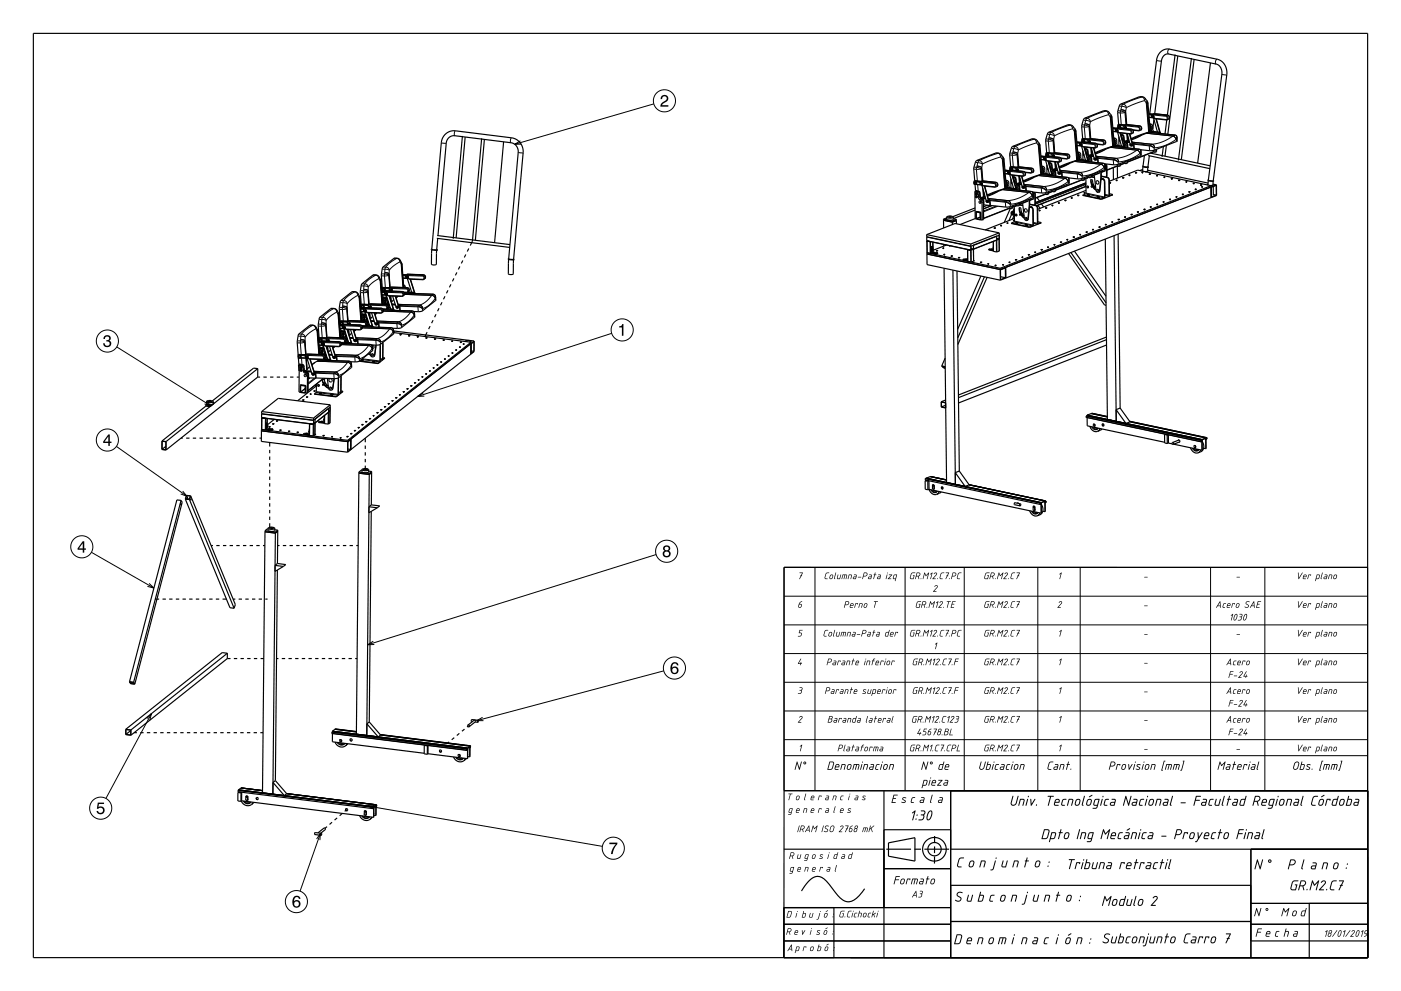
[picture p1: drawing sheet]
<svg xmlns="http://www.w3.org/2000/svg" width="420mm" height="297mm" viewBox="0 0 420 297" stroke-linecap="round" stroke-linejoin="round" font-family="sans-serif">
<g fill="none" stroke="#000" stroke-width=".35">
<path d="M10 10h400v277h-400zM352.3 16.3l-2.3 18.2M353.1 16.8l-3 23.5M357.2 17.4l-3.9 30.7M358 17.8l-3.9 30.1M362.9 18.8l-3.9 30.1M333.6 38.3l1.1 .1M333.7 39.4l1.3 .2 1.2 4.2M334.7 38.5l.5-.2 4.1 .4 .5 .7-.2 .5-.7 .3-3.4-.4M334.7 38.5l-.3 .2 .1 .5 1 .6M334.7 39.2h.1M334.7 39.2l.1 .1"/>
<path d="M334.8 38.9l-.1 .4 .3 .1M334.8 39.1l-.1 .1M334.8 39.1h.1M334.8 39.3h.1M334.8 39.1l.1 .2M334.8 38.9l.3 .1 .1 .3M334.8 38.9h.1M334.9 39.1h-.1M334.9 39.3h.1M334.9 38.9h.1M334.9 39.3h-.1M334.9 39.1h.1"/>
<path d="M334.9 39.1l.1 .1M335 38.9h-.2M335 39.2h.1M335 39.2l-.1 .1M335.1 39.4h.1M335.1 39.4h-.1M335.2 39.3l-.1 .1M335.3 37.6l.3 .1M335.3 37.6l-.1 .3 .1 .4M335.3 37.6h.5M335.4 37.3l-.3-3.8 .6-2.1 6.1-2.5a1.72 1.72 0 0 1 1.9 1.1l.4 .9 .7 8.5-5.7 2.2M335.4 38.3l-.2-.4 .2-.2 .3 .3-.1 .3"/>
<path d="M335.4 37.3l-.3 .2 .1 .8M335.4 37.3h.1M335.4 37.3l1.8 .2M335.5 39.7v.1M335.5 39.8h.1M335.6 37.7l.2 .4M335.8 39.8l1.1 4.1M335.8 37.6l.2 .4M335.8 37.6l-.2 .1M335.8 38.1l-.1 .2M335.9 39.9l1.2 4.3M336 38l-.3 .3"/>
<path d="M336 38l-.2 .1M337.2 37.5l.5-.2 4 .4 .5 .6v.5l-.7 .4-1.8-.2M337.2 37.5l-.3 .6 .5 .4M337.3 37.9h.2M337.3 37.9l-.1 .3 .4 .3M337.3 37.9h.1M337.5 37.9l.2 .3M337.5 37.9h.1M337.6 38.5h.1M337.7 38.2l-.1 .3M344.4 34.1l1.1 .1M344.4 39.6l8 .9 .4 .4 .1 1.3-7.1 2.9-3.9-.2"/>
<path d="M344.5 35.2l1.3 .1 1.2 4.3M344.5 39.6l-5.4 2.1M344.5 35.2v.2M344.7 37.1l.8 .4 .1 1.5 .5 .5M344.7 37.4l.2 .3 .1 1.5h-.2M344.7 37.4l.4 .5 .2 1.4M344.8 39.4l2.6 .3 .4 .3M344.8 39.3l.6 .1M345.4 39.4l2.1 .2 .4 .4M345.4 39.4h.1M345.5 34.9h.1M345.5 34.9l.1 .2"/>
<path d="M345.6 34.7l-.1 .4 .2 .1M345.6 34.8l-.1 .1M345.6 34.8h.1M345.6 35.1h.1M345.6 34.8l.1 .1M345.6 34.9h.1M345.6 34.9l.1 .1M345.6 34.9h-.1M345.6 34.7l.4 .2-.3 .3M345.6 34.7h-.1M345.7 34.9h-.1M345.7 35h.1"/>
<path d="M345.7 34.6l-.1 .1M345.7 35l-.1 .1M345.7 35v.1M345.7 34.9h.1M345.7 35.1h.1M345.7 34.9l.1 .1M345.8 35h.1M345.8 35l-.1 .1M345.8 35.2h.1M345.9 35.1l-.2 .1M345.9 35.8l-.3 2.9M346.2 34.1l2-16 .4-1 .5-.6 1.3-.3 14.3 3 .9 .6 .6 1.1 .1 1.3-4.1 31.8 1.5 .2 4.1-32-.2-1.9-1-1.6-1.5-.9-14.4-3.1h-1.3l-1 .5-1.1 1.1-.5 1.5-2.1 16.3"/>
<path d="M346.3 35.5v.1M346.3 35.6h.1M346.5 35.6l1.2 4.1M346.7 35.6l1.2 4.4M347.2 39.9l.2 .1M347.2 39.9h.1M347.3 39.9h.1M347.4 40h.1M347.8 39.8l.2 .2M349.8 35.9l-.6 4.3M350 34.5l.5 .3 .1 .5-.2 .4-.6 .2-3.5-.3M350 34.5l-4-.4-.6 .2-.1 .7 1 .6"/>
<path d="M138.6 40.7l-2.7 30.9M139.4 41.1l-2.7 30.2M144.4 41.5l-2.8 30.8-.6 1.3M145.2 41.8l-2.7 30.2M151 42.5l-2.7 30.2M292.1 55l.4 .3M292.2 54.5l.3 .1M292.2 54.5l-.1 .5M292.2 54.5h.4M292.2 54.2l-.3-3.7 .7-2.2 6.1-2.5a1.74 1.74 0 0 1 1.9 1.1l.4 .9 .7 8.4M292.2 54.2l-.3 .2 .2 .8 2.3 .3 1.3 4.6M292.2 54.2l1.9 .2"/>
<path d="M292.3 57.5l.9 .4 .2 1.6 1 1 .1 5.5M292.3 57.5l.1 8M292.3 57.3l.9 .2M292.3 57.3v.2M292.3 55.3l.2 1.8-.2 .2M292.5 58.3l.3 .2M292.5 59.1l.3 .1M292.5 54.6l.2 .4M292.6 57.9h.2M292.6 57.9l-.1 .4M292.6 57.9h.3M292.6 58.7h.2"/>
<path d="M292.6 58.7l-.1 .4M292.6 58.7h.3M292.6 54.5l.2 .4M292.6 54.5l-.1 .1M292.7 55l-.2 .3M292.8 57.9l.1 .3M292.8 58.7l.1 .3M292.8 54.9l-.3 .4M292.8 54.9l-.1 .1M292.9 57.9l.1 .3M292.9 57.9h-.1M292.9 58.7l.1 .3"/>
<path d="M292.9 58.7h-.1M292.9 58.2l-.1 .3M292.9 59l-.1 .2M293 58.2l-.2 .3M293 58.2h-.1M293 59l-.2 .2M293 59h-.1M293.2 57.5h.1M293.2 57.5l.5 .5 .1 1.4 .8 .6 .2 .4 .1 5.4-.4 .2M293.2 57.5h-.9M293.8 59.2h.1M293.8 59.4l1.7 .2-1.4-.1"/>
<path d="M293.9 54.5l.7-.3 4 .4 .4 .4 .1 .5-.2 .3-.6 .3-3.4-.4-1-.5zM293.9 59.5h.1M294 59.5l.6 .3 .2 .6M294.1 59.5h-.1M294.1 54.8h.3M294.1 54.8l-.1 .3 .4 .3M294.2 54.8h-.1M294.3 55.2h.1M294.4 54.8l.1 .3M294.4 54.8h.1M294.4 55.4h.1M294.5 55.1l-.1 .3"/>
<path d="M294.5 55.1h.1M294.8 59l-1 .2M294.8 55.6l.1 .1M295.1 55.8l1.2 4.4-.1 .4M295.2 55.8l1.3 4.4-.3 .4M295.3 58.8l-.3 .2M295.3 58.9l-1.3 .5M295.3 59l-.6 .1M296.3 59.6l.4 .4 .2 1.6M296.3 59.7l.4 .4 .1 1.5M299.1 57.4l-3 1.4M301.3 51l1.1 .1"/>
<path d="M301.3 56.5l8 .9 .4 .5 .1 1.2-7.3 2.9-5.6-.4M301.3 56.5l-5.3 2M301.4 52.1l1.3 .1M301.4 56.5l-5.4 2.1M301.5 54l.8 .4 .2 1.5 .5 .5M301.7 56.3l2.6 .3 .3 .3M301.7 56.1l.2-.1-.2-1.5-.2-.2 .5 .4 .2 1.5M301.7 56.2l.6 .1M301.7 56.2l-.4 .3M302.3 56.3h.1M302.4 51.8h.1M302.4 51.8v.2"/>
<path d="M302.4 51.6l-.1 .3 .3 .2M302.4 56.3l2 .2 .4 .4M302.4 51.7v.1M302.4 51.7h.1M302.4 52h.1M302.4 51.7l.2 .1M302.4 52h.2M302.5 51.8h.1M302.5 51.8v.1M302.5 51.8h-.1M302.5 51.6h.3v.4M302.5 51.6h-.1"/>
<path d="M302.5 51.7v.1M302.5 51.9h.1M302.5 51.5v.1M302.5 51.9l-.1 .1M302.5 51.9l.1 .1M302.6 51.8h.1M302.6 51.8v.1M302.6 52h.1M302.6 51.5l-.2 .1M302.7 52.1h.1M302.6 51.9h.1M302.6 51.9v.1"/>
<path d="M302.7 52.2l1.2 4.3M302.8 52l-.2 .1M302.8 52l-.1 .1M302.9 51l4 .4 .5 .7-.1 .5-.7 .2-3.4-.3M302.9 51l-.7 .2-.1 .5 1.1 .8M303 50.3l.3 .1M303 50.3l-.2 .3 .2 .4M303 50.3h.4M303 50l-.3-3.8 .7-2.1 6.1-2.5a1.73 1.73 0 0 1 1.8 1.1l.5 .9 .7 8.4-5.7 2.4M303 51l-.2-.4 .3-.3 .3 .3-.2 .4M303 50l-.3 .1 .1 .9M303 50l1.9 .1"/>
<path d="M303 53.6l.1 2.8M303.1 52.4l.1 .1M303.3 50.4l.1 .3M303.3 54.5l.1 .5zM303.4 52.5l1.2 4.1M303.4 50.3l.2 .4M303.4 50.3l-.1 .1M303.4 50.7l-.1 .3M303.5 52.5l1.2 4.4M303.6 50.7l-.2 .3M303.6 50.7h-.2M303.7 53.2l.3 .1"/>
<path d="M303.8 53.5l.3 1.1M304 53.3h.1M304 53.3l.5 .4 .1 1.5 .9 .8 .1 1M304.1 56.8l.2 .1M304.1 56.8h.1M304.2 56.9h.1M304.4 55.6l.7 .4 .1 1M304.5 56l.4 .3-.2 .4 .1-.4zM304.5 56v.1M304.6 55.2l1.7 .2M304.7 55.3h.1M304.7 56.7l.1 .2"/>
<path d="M304.7 56.9h.1M304.8 55.3l.6 .3 .2 .6M304.8 55.3h.3M304.8 55.3h.1M304.9 50.6h.3M304.9 50.6l-.1 .2 .4 .3M304.9 50.6h.1M305 50.7l.1 .3M305.1 51.2l-.5-.3v-.5l.7-.4 4.1 .4 .5 .5-.1 .6-.7 .4-1.8-.2M305.1 51h.1M305.2 50.6l.1 .3M305.2 50.6h.1"/>
<path d="M305.2 51.1h.1M305.3 50.9l-.1 .2M305.3 50.9h.1M305.6 52.7l.8 3.2M306.1 54.6l-1.6 .4M306.1 54.7l-1.3 .5M306.1 54.8l-.6 .1M306.2 52.8l.9 3.2-.1 .4M306.3 52.8l.9 3.2-.2 .4M306.5 56.1h.1M306.5 56.1v.1M306.5 56v.1"/>
<path d="M306.5 56h.1M306.5 56.2h.1M306.5 56h.2M306.5 56.2l.2 .1M306.6 56h.1M306.6 56v.2M306.6 56l-.1 .1M306.6 56.2h.1M306.6 56.2h-.1M306.7 56h.1M306.7 56.3h.1M306.7 56v.1"/>
<path d="M306.7 56.4h.3M306.7 56.1h.1M306.7 56.1v.2M307.1 55.4l.4 .4 .2 1.4M307.1 55.5l.3 .4 .2 1.3M308.2 59.8v.5l-2.6 1 1 .3M308.5 59.7l.1 1.8M308.7 59.7v1.7M309.9 53.2l-3.1 1.4M309.9 57.8v1.8l-1.2 .5M309.9 57.7l.2 .1M309.9 57.7v.1"/>
<path d="M310.1 57.8l.1 .2M310.2 57.7l-.1 .1M310.2 57.7l.2 .2M310.2 57.7h-.3M310.2 58l.1 2.8M310.4 57.9l-.2 .1M310.4 57.9v2.8M310.9 59.2l.7 1M312 46.8l1.2 .1M312.1 52.3l8 .9 .3 .4 .2 1.3-7.2 2.9-3.9-.3M312.1 47.9l1.4 .1M312.2 52.3l-5.5 1.9"/>
<path d="M312.3 49.8l.8 .4 .2 1.5 .5 .5M312.3 50l.5 .5 .2 1.5M312.3 50l.2 .3 .1 1.5-.1 .1M312.5 52.1l2.7 .2 .3 .4M312.5 52h.6M313 52l.2 .1M313.1 52l.1 .1M313.1 52h-.1M313.2 47.6h.1M313.2 47.6v.2M313.2 47.4l.4 .1-.1 .4M313.2 47.4l-.1 .3 .2 .2"/>
<path d="M313.2 47.9l-.3-.4v-.4l.8-.4 4 .5 .5 .7-.2 .4-.6 .3-3.4-.3M313.2 47.5h.1M313.2 47.5v.1M313.2 47.8h.1M313.3 47.6h.1M313.3 47.6v.1M313.3 47.6h-.1M313.3 47.9l.7 .4M313.3 47.4h-.1M313.3 47.5v.1M313.3 47.7h.1M313.3 47.7l-.1 .1"/>
<path d="M313.3 47.5h.1M313.3 47.8h.1M313.3 47.5l.1 .2M313.4 47.9h-.1M313.4 47.7h.1M313.4 47.7l-.1 .1M313.4 48l1.2 4.2M313.5 47.9h.1M313.5 47.9h-.1M313.5 57.7v.5l.4 .1M313.5 58.2l-3.1 1.2M313.6 47.8l-.2 .1"/>
<path d="M313.7 46.1l.4 .1M313.7 46.1l-.1 .3 .1 .3M313.7 46.1h.5M313.8 52.2h.1M313.8 45.7l-.3-3.7 .7-2.2 6.1-2.4a1.73 1.73 0 0 1 1.8 1.1l.5 .9 .7 8.4M313.8 46.7l-.2-.4 .2-.2 .3 .3-.1 .4M313.8 45.7l-.3 .2 .1 .8M313.8 49.4l.1 2.8M313.8 45.7h.1M313.8 45.7l1.8 .2M313.9 48.1l.1 .2M313.9 57.6v.7"/>
<path d="M314 48.3h.1M314.1 46.2l.1 .3M314.1 50.3l.1 .5zM314.2 48.3l1.1 4.1M314.2 46.1l-.1 .1M314.2 46.1l.2 .4M314.2 46.5l-.1 .3M314.3 48.3l1.2 4.4M314.3 57.4l.1 .8-.5 .1M314.4 46.5l-.2 .3M314.4 46.5h-.2M314.5 49h.3"/>
<path d="M314.6 49.3l.3 .4v.7M314.8 49h.1M314.8 49l.4 .5 .2 1.5 .9 .8 .1 1M314.9 52.6h.1M315 52.6h.1M315 52.3l.4 .4M315.1 51.3l.8 .6 .1 .8M315.3 51.8l.4 .2-.1 .4zM315.4 50.9l1.7 .2M315.4 51l.2 .1M315.5 52.4l.1 .3M315.5 52.7h.1"/>
<path d="M315.6 52.4l-.1 .1M315.6 51.1l.6 .3 .2 .5M315.6 51l1.5 .2M315.6 51v.1M315.6 56.9v.5l.4 .1M315.6 57.4l-1.3 .5M315.7 46.4h.3M315.7 46.4l-.1 .2 .4 .3M315.7 46.4h.1M315.8 47l-.4-.3-.1-.5 .8-.4 4.1 .4 .5 .5-.1 .6-.7 .3-1.8-.1M316 46.4l.1 .3M316 46.4h.1"/>
<path d="M316 46.9h.1M316 56.8v.7M316.1 46.7l-.1 .2M316.1 46.7h.1M316.3 48.5l.9 3.2M316.4 51.9v.1M316.4 56.6v.7l-.4 .2M316.9 50.3l-1.6 .5M316.9 50.4l-1.4 .5M316.9 50.5l-.6 .2M317 48.6l.9 3.2-.2 .4M317.1 48.6l.9 3.2-.3 .4"/>
<path d="M317.3 51.9h.1M317.3 51.9v.1M317.3 51.7h.1M317.3 51.7v.2M317.3 52h.1M317.3 51.7l.1 .1M317.3 52h.2M317.4 51.8h.1M317.4 51.8l-.1 .1M317.4 51.8v.1M317.4 51.9v.1M317.4 52h.1"/>
<path d="M317.4 52h-.1M317.5 52h.1M317.5 51.8v.1M317.5 52.1l.2 .1M317.5 51.9h.1M317.5 51.9v.1M317.9 51.2l.4 .4 .2 1.4M317.9 51.2l.3 .5 .2 1.3M320.7 48.9l-3.1 1.4M321.1 59.3h.1M321.1 59.3l.1 .1M321.2 59.3h-.1"/>
<path d="M321.2 59.3h.2M321.2 59.4h.1M321.2 59.3v.1M321.3 59.3h.1M321.3 59.3v.1M321.4 59.4h-.2M321.4 59.3h.1M321.4 59.3h-.1M321.4 59.4h-.1M321.4 59.3v.1M322.8 42.5l1.2 .2M322.9 48.1l8 .9 .3 .4 .2 1.3-7.2 2.8-3.9-.2"/>
<path d="M322.9 48l-5.4 2M322.9 43.6l1.4 .2M322.9 48v.1M322.9 48.1l-5.3 2.1M323.1 58.5v.1M323.1 58.5h.1M323.1 58.6h.1M323.1 45.6l.8 .4 .2 1.4 .4 .5M323.1 58.6h.2M323.3 58.6h.1M323.3 47.7l.1-.1-.1-1.5-.2-.3 .4 .5 .2 1.5M323.3 47.8l2.6 .3 .4 .4"/>
<path d="M323.3 47.7l.6 .1M323.3 47.8l-.4 .2M323.3 58.6h-.2M323.3 58.5h.1M323.3 58.5h-.2M323.3 58.5v.1M323.8 42.8l.6-.3 4.1 .4 .4 .4 .1 .5-.2 .4-.7 .2-3.3-.4-1-.5zM323.8 47.8h.1M323.8 47.8l.2 .1M323.9 47.8v.1M323.9 47.8h-.1M323.9 43.4h.1"/>
<path d="M323.9 43.4l.1 .1M324 43.2l-.1 .3 .3 .2M324 43.3l-.1 .1M324 43.3h.1M324 43.5h.1M324 43.5l.1 .1M324 43.4h.1M324 43.4l.1 .1M324 43.4h-.1M324.1 43.1l.3 .2-.2 .4M324.1 43.1l-.1 .1M324.1 43.3h.1"/>
<path d="M324.1 43.5h-.1M324.1 43.5h.1M324.1 43.3l.1 .1M324.1 43.6h.1M324.2 43.4h.1M324.2 43.4l-.1 .2M324.2 43.8l1.2 4.2M324.3 43.6h.1M324.3 53.5v.5l.4 .1M324.3 54l-7.9 3M324.4 43.6l-.2 .1M324.5 41.9h.3"/>
<path d="M324.5 41.9l-.1 .3 .1 .3M324.5 41.9h.5M324.5 47.9h.1M324.6 41.5l-.3-3.7 .7-2.2 6.1-2.4a1.73 1.73 0 0 1 1.8 1l.5 .9 .7 8.5M324.6 42.5l-.2-.4 .2-.2 .3 .3-.1 .4M324.6 41.5l-.3 .2 .1 .8M324.6 45.1v2.8M324.6 41.5h.1M324.6 41.5l1.8 .2M324.7 43.9v.1M324.7 53.4v.7M324.7 58.4v.2"/>
<path d="M324.7 58.6h.1M324.7 44h.1M324.8 41.9l.2 .4M324.9 46.1l.1 .4zM325 44.1l1.1 4.1M325 57.8h.1M325 57.8v.1M325 41.9h-.2M325 41.9l.2 .3M325 42.5l-.1 .1M325 42.3l-.1 .3M325 57.8h.2"/>
<path d="M325 57.9h.2M325.1 44.1l1.2 4.4M325.1 53.2v.7l-.4 .2M325.2 42.2l-.2 .3M325.2 42.2l-.2 .1M325.2 57.8v.1M325.2 57.9h-.1M325.2 57.8h-.2M325.2 57.8h.1M325.3 57.8h-.1M325.3 57.8l-.1 .1M325.3 44.8h.2"/>
<path d="M325.4 45.1l.3 .4v.7M325.4 55.2v.8M325.4 55.2l.2 .1M325.4 56l-14.6 5.7M325.4 56l.2 .1M325.5 53.5l.1 4.4-.9 .5M325.5 44.8h.1M325.5 44.8l.5 .5 .2 1.5 .9 .7 .1 1.1M325.6 54.8l-15.2 5.9M325.6 55.2h-.2M325.6 57.1l-14.5 5.6M325.7 48.4h.1"/>
<path d="M325.7 48.4h-.1M325.8 48.4h.1M325.8 48.1l.4 .4M325.9 47.1l.8 .5 .1 .9M326 58.4h.2M326 58.4l.2 .2M326 53.3h-.1M326.1 58.6h.1M326.1 58.3l-.1 .1M326.1 58.3l.4 .1M326.1 47.6h.1M326.1 47.6l.4 .3-.2 .3 .1-.3z"/>
<path d="M326.2 58.4h.3M326.2 58.6h.3M326.2 58.4v.2M326.2 46.7l1.7 .2-1.5-.1M326.2 58.6h.2M326.2 46.8h.2M326.2 48.2l.2 .3M326.3 48.5h.1M326.4 46.8l.5 .3 .3 .6M326.4 46.8h.1M326.4 52.7v.5l.4 .1M326.4 53.1l-1.3 .5"/>
<path d="M326.5 58.4v.2M326.5 58.6h.1M326.5 42.1l.2 .1M326.5 42.1v.6h.3M326.5 42.1h.1M326.5 58.4h.1M326.6 58.3h-.5M326.6 58.3l-.1 .1M326.6 58.3v.1M326.6 42.7l-.4-.2-.1-.5 .8-.5 4 .5 .6 .5-.1 .6-.7 .3-1.8-.2M326.6 58.4h-.1M326.6 58.4l-.1 .2"/>
<path d="M326.7 42.2l.2 .2M326.7 42.2h.1M326.8 42.7h.1M326.8 52.5v.8M326.9 42.4l-.1 .3M326.9 42.4h.1M327.1 44.3l.9 3.2M327.2 53.8l.2 1.6 1.2 1.5M327.2 55.8l.1 .2M327.2 52.4v.7l-.4 .2M327.2 53l.9 .2M327.2 53l.9 .1"/>
<path d="M327.3 55.1l.5 .2M327.3 55.2l.5 .2M327.4 52.8h-.1M327.6 46.1l-1.5 .5M327.7 46.2l-1.4 .5M327.7 56l.8 .2-.7-.9-.3-1.3-.4-.2-.1 .7 .3 1.1 1.3 1.4M327.7 46.3l-.6 .1M327.8 56.1l.7 .2M327.8 44.4l.9 3.2-.2 .4M327.9 55.5l-.4 .1M327.9 44.4l.9 3.1-.3 .5M328 55.7l-.3 .2"/>
<path d="M328.1 52.5l.5 4.5M328.1 47.6h.1M328.1 47.6v.2M328.1 47.5h.1M328.1 47.5v.1M328.1 47.8h.1M328.1 47.5l.2 .2M328.2 47.6h.1M328.2 47.6v.1M328.2 47.6h-.1M328.2 47.5v.1M328.2 47.7h.1"/>
<path d="M328.2 47.7l-.1 .1M328.2 47.8h.1M328.2 47.9l.3 .1M328.3 47.7h.1M328.3 47.7l-.1 .1M328.6 57l.3 .6 .4 .1M328.7 54.2h.3l.3 .2 .1 .5-.2 .3-.5-.3zM328.9 56.8l.4 .1-.1 .4M328.9 56.8l-.1 .4 .3 .1M328.9 56.8l.3 .2-.1 .3M328.9 59h.2M328.9 59l.2 .2"/>
<path d="M329 59.2h.1M329 58.9l-.1 .1M329 58.9l.5 .1M329.1 59l.3 .1M329.1 59v.2M329.1 59.2h.3M329.1 48.8l-.1-1.3-.3-.5 .4 .4 .1 1.4M329.2 57.3h-.1M329.4 59.1v.1M329.4 59.2h.1M329.5 59l-.1 .1M329.5 58.9v.1"/>
<path d="M329.5 58.9h-.5M329.5 59h.1M329.5 59l-.1 .2M329.7 51.4l-.1 .5-2.4 1M330 51.3v1.8M330 53.1l-.4 4.2-.3 .4M330.1 53.6l.7 .3 .3 .5v4.9l-1.1 .3-5.3-1.2M330.1 51.2l.1 1.8M330.2 52.8l1.9 .4 .3 .3 .2 5.1 .9-.3M330.2 52.8l1.8 .4 .4 .4 .2 5.2M330.2 53l-.5 4.2-.4 .5M330.2 53l-.2 .1"/>
<path d="M331 53.9l-.3-.4-.5 .1 .7 .2 .3 .5v5.1M331.3 58.5l1.3 .3M331.4 49.3v1.9l-1.3 .5M331.4 49.3l.2 .1M331.4 44.7l-3 1.4M331.6 49.4l.1 .2M331.7 49.3l-.1 .1M331.7 49.3l.1 .2M331.7 49.3h-.3M331.7 49.6v2.8M331.7 52.4v.7M331.8 49.5l-.1 .1"/>
<path d="M331.8 49.5l.1 2.8M331.9 52.3l-.2 .1M331.9 52.3l-.1 .8M332.6 54.3l8.5-3.3 22 4.7M332.6 58.1l.9 .2M332.7 54.8h.1M332.7 54.8v.1M332.7 54.9h.2M332.8 54.8h-.1M332.8 54.8h.1M332.9 54.8v.1M332.9 54.9h-.1"/>
<path d="M332.9 54.7l-.2 .1M332.9 54.7h.1M332.9 54.7l.1 .1M333 54.8h-.1M333 54.8l-.1 .1M333.5 58.3v.1M333.5 58.4h.1l-3.4 1.3-5.6-1.1 .1-.1M333.6 43.9l8.1 .8 .3 .4 .1 1.4-7.1 2.8-3.9-.2M333.7 43.8l-5.4 2M333.7 43.8l-5.3 2.1M333.7 50.3l.1 3.5M333.9 41.3l.8 .5 .1 1.4 .5 .5"/>
<path d="M334 43.4h.2l-.1-1.5-.2-.3 .5 .5 .1 1.5M334 43.6l2.6 .3 .4 .3M334 43.5l.7 .1M334.1 43.6l-.4 .2M334.6 43.6h.1M334.6 43.6l2.1 .3 .4 .3M334.6 54.1h.1M334.6 54l.1 .1M334.7 54.1h.1M334.6 54h.1M334.7 43.6h.1M334.7 43.6h-.1"/>
<path d="M334.8 54.1h.1M334.8 54.1h-.1M334.8 54v.1M334.8 54h-.2M334.8 54l.1 .1M334.9 54.1h-.1M335 49.8v3.6M335.1 49.3v.5M335.1 49.7l-3.3 1.3M335.1 49.8l.4 .1M335.4 40.9v2.8M335.5 49.1v.8"/>
<path d="M335.7 41.8l.1 .5-.1-.4M335.9 49v.7l-.4 .2M336.1 40.5l.2 .1M336.2 40.9l.2 .3 .1 .8M336.3 40.6h.1M336.3 40.6l.5 .5 .2 1.5 .9 .7 .1 1M336.4 44.2h.2M336.4 44.2h.1M336.5 44.2h.1M336.5 53.3h.1M336.5 53.3l.1 .1M336.6 53.2l-.1 .1"/>
<path d="M336.6 53.2h.1M336.6 53.3h.1M336.6 53.3v.1M336.6 53.4h.1M336.7 42.9l.7 .4 .2 1M336.7 53.3v.1M336.8 53.4h-.2M336.8 53.2v.1M336.8 53.2h-.2M336.8 53.3h-.1M336.8 53.3l-.1 .1M336.9 43.4l.3 .3-.1 .3"/>
<path d="M336.9 43.4l.4 .2-.2 .4M336.9 43.4h.1M337 42.5l1.6 .2M337 42.6h.2M337 44l.2 .2M337.1 44.2h.1M337.1 44h.1M337.2 42.6l.5 .3 .2 .6M337.2 42.6l1.5 .1M337.2 42.6h.1M337.2 48.5v.5M337.2 49l.4 .1"/>
<path d="M337.2 48.9l-1.3 .5M337.6 48.3v.8M337.9 40.1l.9 3.1M337.9 43.5h.1M338 48.2v.7l-.4 .2M338.4 41.9l-1.5 .4M338.5 42l-1.4 .5M338.5 52.5h.1M338.5 52.5v.1M338.5 42.1l-.6 .1M338.5 52.5l.1 .1M338.5 52.6h.1"/>
<path d="M338.6 40.1l.9 3.2-.2 .5M338.6 52.6h.1M338.7 52.6h-.2M338.7 52.5h-.2M338.7 52.5h.1M338.7 40.2l.9 3.1-.3 .5M338.7 52.5l-.1 .1M338.8 43.4h.1M338.8 43.4l.1 .2M338.9 43.3h.1M338.9 43.3l-.1 .1M338.9 43.6h.1"/>
<path d="M338.9 43.4h.1M338.9 43.4l.1 .1M338.9 43.4h-.1M339 43.3l-.1 .1M339 43.5h.1M339 43.5l-.1 .1M339 43.3h.1M339 43.6h.1M339 43.3l.1 .2M339 43.7l.3 .1M339.1 43.5h.1M339.1 43.5l-.1 .1"/>
<path d="M339.4 42.7l.5 .4 .1 1.5M339.5 42.8l.3 .4 .1 1.3M340.4 51.8v.1M340.4 51.8h.1M340.4 51.7v.1M340.4 51.7h.2M340.4 51.7h.1M340.4 51.8h.2M340.4 51.9h.2M340.6 51.8v.1M340.6 51.9h-.2M340.6 51.7l.1 .1"/>
<path d="M340.7 51.8h-.1M340.7 51.8l-.1 .1M340.7 51.8h.1M342.2 40.5l-3 1.4M342.3 51.8h.1M342.3 51.7l.1 .1M342.4 51.7h.1M342.4 51.7h-.1M342.4 51.8h.1M342.5 51.7v.1M342.5 51.2l.1 .1M342.6 51.8h-.2"/>
<path d="M342.6 51.7h-.1M342.6 51.7h-.2M342.6 51.7v.1M342.6 51.1l-.1 .2M342.6 51.2h-.1M342.6 51.2v.1M342.6 50.8l-.9 .3M342.6 51.8h-.1M342.6 50v1.2M342.7 49.8l-.2 .1 .5 .2h1M343.1 46.6l-.5 3.2 1.4 .3M344 50.2h.1"/>
<path d="M344.1 51l18.1 3.9M344.1 51.1l-.1 .3-.7 .1M344.1 51.2h.1M344.1 51.1v.1M344.1 51.2l-.8 .2M344.1 50.1v.1M344.1 50.1h-.1M344.1 50.2v.9M344.1 50l.2 .1-.2 .1M344.2 46.6l18.5 3.9M344.5 52.2h.1M344.5 52.2l.1 .1"/>
<path d="M344.6 46.7l-.5 3.4M344.6 52.1l-.1 .1M344.6 52.1h.1M344.6 52.1h.2M344.6 52.3h.1M344.6 52.2v.1M344.6 52.2h.1M344.7 52.2v.1M344.8 52.2l-.2 .1M344.8 52.1v.1M344.8 52.2h-.1M344.8 52.2l-.1 .1"/>
<path d="M344.9 45.9l17.9 3.8M345.9 45.1v.5h.4M345.9 45.5l-7.9 3.1M346.3 44.9v.7M346.7 44.7v.8l-.4 .1M346.7 52.6l.1 .1M346.8 52.6h-.1M346.8 52.7h.1M346.8 52.6v.1M346.8 52.6l.1 .1M346.9 52.6h.1M346.9 52.6h-.1"/>
<path d="M346.9 52.7h.1M347 52.7h-.2M347 52.6h-.2M347 52.6h.1M347 52.6l-.1 .1M347.9 40h.1M348.8 43.9l-.4 3.1M348.9 53.1h.1M348.9 53.1v.1M348.9 53.2h.1M349 53.1h-.1M349 53.1h.1"/>
<path d="M349 53.2h.1M349.1 53.1v.1M349.2 53.2h-.2M349.2 53.1h-.2M349.2 53.1h.1M349.2 53.1h-.1M349.2 53.1l-.1 .1M349.7 43.6l-.5 3.2M350.6 59.7l.1 .1M350.6 59.7l.1 .2M350.7 59.7h-.1M350.7 59.8h.1"/>
<path d="M350.7 59.9h.1M350.7 59.8v.1M350.8 59.8l-.1 .1M350.8 59.7l.1 .1M350.8 59.7h-.1M350.8 59.7v.2M350.9 59.8h-.1M350.9 59.8l-.1 .1M351.1 53.6h.1M351.1 53.6l.1 .1M351.2 53.5l-.1 .1M351.2 53.5h.2"/>
<path d="M351.2 53.7h.1M351.2 53.6v.1M351.2 53.6h.1M351.3 53.6v.1M351.4 53.6l-.2 .1M351.4 53.5v.1M351.4 53.6h-.1M351.4 53.6l-.1 .1M352.5 59h.1M352.5 59l.1 .1M352.6 59h-.1M352.6 59h.1"/>
<path d="M352.6 59h.2M352.6 59v.1M352.6 59.1h.1M352.7 59v.1M352.8 59.1h-.2M352.8 59h.1M352.8 59h-.1M352.8 59v.1M352.8 59.1h-.1M353.3 54l.1 .1M353.4 54h-.1M353.4 54h.1"/>
<path d="M353.4 54.1h.1M353.5 54.1h.1M353.6 54.1h-.2M353.6 54h.1M353.6 54h-.2M353.6 54l-.1 .1M354.5 58.2v.1M354.5 58.3h.1M354.5 58.2h.1M354.5 58.3h.2M354.7 58.3h.1M354.7 58.3h-.2"/>
<path d="M354.7 58.2h-.2M354.7 58.2h.1M354.7 58.2v.1M355.5 54.6h.1M355.5 54.5l.1 .1M355.6 54.5h.1M355.6 54.5h-.1M355.6 54.6h.1M355.7 54.5v.1M355.7 54.6h-.1M355.7 54.5h-.1M355.7 54.5h.1"/>
<path d="M355.8 54.5h.1M355.8 54.5h-.1M355.8 54.5v.1M355.8 54.6h-.1M356.4 57.5h.1M356.4 57.5v.1M356.4 57.5h.2M356.4 57.6h.2M356.6 57.5v.1M356.6 57.6h-.1M356.6 57.5h.1M356.7 57.5h-.1"/>
<path d="M356.7 57.5l-.1 .1M357.7 55h.1M357.7 55l.1 .1M357.7 54.9v.1M357.7 54.9h.2M357.8 55.1h.1M357.8 55v.1M357.8 55h.1M357.9 55v.1M357.9 55l-.1 .1M357.9 54.9h.1M358 55h-.1"/>
<path d="M358 55l-.1 .1M358 55h.1M358.3 56.7l.1 .1M358.3 56.7h.1M358.4 56.8h.1M358.5 56.8h.1M358.5 56.8h-.1M358.5 56.7h-.2M358.5 56.7h.1M358.6 56.7l-.1 .1M358.6 56.8h-.1M358.6 56.7v.1"/>
<path d="M359.9 55.4l.1 .1M359.9 55.4h.1M360 55.5h.1M360.1 55.5h.1M360.1 55.5h-.1M360.1 55.4h.1M360.1 55.4h-.2M360.2 55.4l-.1 .1M360.2 55.5h-.1M360.2 55.4v.1M360.2 56h.1M360.2 56l.1 .1"/>
<path d="M360.3 56h.1M360.3 56.1h.1M360.4 56v.1M360.5 56.1h-.2M360.5 56h.1M360.5 56h-.2M360.5 56v.1M360.5 56h-.1M360.5 56.1h-.1M362.2 55.3h.1M362.2 55.3l-.1 .1M362.2 54.2v1.1"/>
<path d="M362.3 53.9l-.1 .2 .8 .2h.8l-.1-.2M363.1 55.7v3.5M363.1 55.7l-63.3 24.7M363.1 59.2l-61.6 24.1M363.1 56.1l1.5-.5v2.9l-1.4 .6zM363.6 55.3v.2l-.7 .1M363.6 55.4h.1M363.6 55.2l1.1 .2M363.6 55.3v.1M363.6 55.4l-.8 .2M363.7 54.3l-.1 1M363.7 55.9v2.7"/>
<path d="M363.7 58.3l.9 .2M364.7 55.4l-64.8 25.4-22-4.7M364.7 55.4v3.2l-1.6 .6M120.3 78.7h.1M120.3 78.7v-.2a1.48 1.48 0 0 0-1.2-1.1h-.9l-3.5 2.8-.4 2.2 .3 3.8M120.3 78.7l.7 7.5M129.4 74.9l-.1 4.3 .6 .2 .9-.2 .1-4.2M129.4 74.7l-.1 .1 .3 .1 1.3 .1M130.9 74.9v.1M130.9 74.9l-1.5-.2 2.9-31.9 .7-2 1.3-1.2 1.9-.4 17.2 2.1 1.3 .4 1.1 1 .8 1.2 .2 1.6-2.7 32.3h-1.3l-.4-.2M130.9 74.8l.1 .2M130.9 74.9l.1 .1"/>
<path d="M130.9 74.9h.1M130.9 75h.1M131 71.4l21.8 2.8M131.1 70.6l21.8 2.7M131.2 71.5l-.3 3.4M131.3 70.6l2.5-27.8 .5-1.3 .9-.7 1.1-.1 17.3 2.2 1.3 .9 .5 1.7-2.9 32.1M137.9 79.9l-.5 .8M138.8 78.1l-.5 .9M139.6 76.3l-.4 .9M140.5 74.5l-.4 .9M152.5 77.6h.1M152.5 77.6l1.5 .1"/>
<path d="M152.5 77.8l-.1 4.3 .6 .2 .9-.2 .1-4.2M277.8 70.3v.7M277.8 70.3l13.2 2.8M277.8 71l13.3 2.8M277.9 71v1.2M277.9 75.7l21.9 4.7M277.9 75.7v.4M277.9 72.2h.1M277.9 72.2v3.5M277.9 72.2l13.2 2.8M277.9 76.1v3.2l22 4.7M277.9 75.7h.1"/>
<path d="M277.9 75.7l1.2 .2M277.9 72.2l1 .2M278.8 72.4h.1M279.1 74l.2 1.7 1.4 .5M279.1 74v1.9M279.1 75.9l1.6 .3M279.4 74.9l.1 .2M279.4 74.9h.1M279.4 74.8h.1M279.4 74.7v.2M279.4 74.7h.1M279.5 74.9v.1"/>
<path d="M279.5 73.8l-.4 .2M279.5 73.8h.1M279.5 75v.1M279.5 74.7v.2M279.6 74.7l.2 .1-.2 .3zM279.6 73.8l.1 .8M279.7 75.1v.5M279.7 72.6v2M279.7 74.6v.5M279.7 74.6l-.2 .1M279.7 74.6l-.3 .1M279.7 75.1h-.2"/>
<path d="M279.7 75.6h.2M279.8 75.7h.1M279.8 75.7l.1 .2M279.9 75.6l-.1 .1M279.9 75.9h.1M279.9 75.7l.3 .1M279.9 75.9h.3M279.9 75.7v.2M280.2 75.8v.1M280.3 75.6h-.4M280.3 75.6h.1M280.3 75.9h-.3"/>
<path d="M280.3 75.6v.1M280.3 75.7l.8 .2-.4 .3M280.3 75.7l-.1 .1M280.3 75.7l-.1 .2M280.7 75.1l.1 .1M280.7 75.2h.1M280.8 75.8h.1M280.8 75.1h-.1M280.8 75.1h.2M280.8 75.1h.1M280.8 75.2h.1M280.9 75.8h-.1"/>
<path d="M280.9 75.8h.1M280.9 75.2h.1M280.9 75.8v.1M281 75.2h-.2M281 75.1h.1M281 75.8h-.2M281 75.8h.1M281 75.1l-.1 .1M281 75.2h-.1M281 75.1v.1M281 75.8h-.1M281 75.8v.1"/>
<path d="M282.6 74.4h.1M282.6 74.4l.1 .1M282.7 74.3l-.1 .1M282.7 74.4h.1M282.7 74.5h.1M282.7 74.4v.1M282.8 74.4v.1M282.9 65.7l2.6 .5M282.9 65.7v2.6M282.9 66l2.6 .6M282.9 74.5h-.2M282.9 74.3h-.2"/>
<path d="M282.9 74.3h.1M282.9 74.3v.1M282.9 74.4h-.1M282.9 74.4l-.1 .1M282.9 73.3v.4M282.9 76.3h.1M282.9 76.3l.1 .1M283 76.2l-.1 .1M283 76.3h.1M283 76.4h.1M283 76.3v.1M283.1 76.3v.1"/>
<path d="M283.2 76.4h-.2M283.2 76.2h-.2M283.2 76.2h.1M283.2 76.2v.1M283.2 76.3h-.1M283.2 76.3l-.1 .1M283.7 73.4l-4 1.6M283.8 65.3l-.9 .4M284.2 64.8l-.4 .3M284.5 64.9h.5zM284.6 73.6v.1M284.6 73.6h.1"/>
<path d="M284.6 73.7h.2M284.8 73.7h.1M285.1 76.8h.1M285.1 76.7l.1 .1M285.2 76.8h.1M285.2 76.7h-.1M285.2 76.7h.2M285.3 64.8h-1.1M285.3 64.8l.1 .2-.6 .1-.6-.1v-.2M285.3 64.8l.5 .3M285.3 76.8h.1M285.4 76.8h-.2"/>
<path d="M285.4 76.7h.1M285.4 76.7l-.1 .1M285.4 76.8h-.1M285.4 76.7v.1M285.5 66.2v.4M285.5 66.6v.7M285.8 65.1l-.1 .7-.9 .2-1-.2v-.7M285.8 65.1l-1 .3-1-.3M285.8 65.6l.9 .2M286.7 65.8l-1.2 .4M286.7 65.8v1.3M286.7 66.1l-1.2 .5"/>
<path d="M287.3 77.2h.1M287.3 77.2l.1 .1M287.4 77.2h.1M287.4 77.2v.1M287.4 77.3h.1M287.5 77.2h-.1M287.5 77.2h.1M287.5 77.2v.1M287.6 77.3h-.2M287.6 77.2h.1M287.6 77.2h-.2M287.6 77.2h-.1"/>
<path d="M287.6 77.3h-.1M287.6 77.2v.1M288.7 77.8l1.4 .4M288.7 77.8h.1M288.7 77.8l1.4 .3M289.4 77.7l.1 .1M289.4 77.7l.1 .2M289.4 77.7l-.7 .1M289.4 77.7h.1M289.4 77.9h.1M289.5 77.8h.2M289.5 77.9h.2"/>
<path d="M289.5 77.8v.1M289.7 77.6l.1 .1M289.7 77.6l-.3 .1M289.7 77.6h.1M289.7 77.6h-.1M289.7 77.8v.1M289.8 77.6h.1M289.8 77.6v.1M289.8 77.7h-.4M289.8 77.7h.1M289.8 77.9h-.3M289.9 77.7l-.2 .1"/>
<path d="M289.9 77.8h.2M289.9 77.7l-.2 .2M290.1 74.8h.1M290.1 74.8v3.5M290.1 78.3h.1M290.1 74.8l.9 .2M291 75h.1M291 73.1l.1 .7M291.1 74.9v.1M291.1 73.9v1M291.1 74.9h.1M291.1 73.8h.1"/>
<path d="M291.1 75h-.1M291.1 73.7v1.2M291.8 73.5l-.7 .3M291.8 73.5h.1M291.8 73.6h.1M291.8 73.6v1.1M291.8 74.7h.1M291.8 74.7l.1 3.5M291.9 78.3l-.9 .2M291.9 78.2v.1M291.9 78.1h.1M291.9 74.6l-.1 .1"/>
<path d="M291.9 78.2h.1M292 78.2h-.1M292 78.1l-.1 .1M292 78.1h.1M292 78.1v.1M292.3 62.3l-6.7 2.6M292.3 63l-6.5 2.5M292.4 65.5l.2 .1M292.4 65.5l-4.6 1.8M292.7 63.4l-.1 2.2 1.3 .3M292.7 63.6v1.9l1.1 .3M292.7 63.5h.1"/>
<path d="M292.7 63.5l1.1 .3v2M292.7 63.4l1.2 .3v2.2M292.7 63.4h.1M292.7 63.4l1.3 .2 .1 2.3 .4 .1M292.8 63.4h-.1M293.6 60.3l.5 .2-.2 .4M293.6 60.3l.4 .2-.1 .4M293.6 60.3l-.1 .4 .4 .2M293.8 65.8h.1M294 78.6h.1M294 78.6h.2M294 78.6v.1"/>
<path d="M294 78.7h.1M294.1 65.8l-.2 .1M294.1 78.6v.1M294.2 78.7h-.2M294.2 78.6h.1M294.2 78.6h-.1M294.2 78.7h-.1M294.2 78.6v.1M294.8 60.4h.1M294.9 61.4l1.9 .2M294.9 62.9h.1M294.9 61.4h-.1"/>
<path d="M294.9 62.9l-.1 .1M295.7 60.3h.1M295.7 60.3l.1 .1M295.8 60.2l-.1 .1M295.8 60.2h.1M295.8 60.4v.1M295.8 60.5h.1M295.8 60.3h.1M295.8 60.3l.1 .1M295.8 60.3h-.1M295.8 60.2v.1M295.9 60.4h.1"/>
<path d="M295.9 60.4l-.1 .1M295.9 60.2h.1M295.9 60.5h.1M295.9 60.2v.2M295.9 60.6h.3M295.9 60.4v.1M296 61.5l-1.2 .5M296.1 79.1h.1M296.1 79.1l.1 .1M296.2 69.1h.1M296.2 79l-.1 .1M296.2 79h.1"/>
<path d="M296.2 79.1h.1M296.2 79.1v.1M296.2 79.2h.1M296.3 79.1v.1M296.4 69.1h.1M296.4 69.1h-.2M296.4 79.2h-.2M296.4 79h-.2M296.4 79h.1M296.4 79v.1M296.4 74.8h.1M296.4 74.8l1.4 .4"/>
<path d="M296.4 79.1h-.1M296.4 79.1l-.1 .1M296.4 74.8l1.4 .2M296.8 74.6h.1M296.8 74.6l-.4 .2M296.8 74.6l.4 .1M296.9 61.6h-.1M297.2 74.7h.1M297.2 74.7v.2M297.2 74.6v.1M297.2 74.8h.1M297.2 74.6h.1"/>
<path d="M297.2 74.7h.3M297.2 74.9h.3M297.3 61.6l-2.5 1M297.5 74.7v.2M297.6 74.6h-.4M297.6 74.6h.1M297.6 74.8l-.3 .1M297.6 74.7h-.1M297.6 74.7v.1M297.6 74.8h.2M297.6 74.8l-.1 .1M297.7 74.2l.1 .2"/>
<path d="M297.7 74.2h.1M297.8 72.4v2.9l1 .2 .8-.3M297.8 75h.1M297.8 74l-.1 .2M298 68.4h.1M298.1 68.4h.1M298.1 68.3h-.1M298.1 68.3h.1M298.1 68.3h.2M298.2 68.4h.1M298.3 68.4h-.2M298.3 68.3h.1"/>
<path d="M298.3 68.3l-.1 .1M298.3 68.4h-.1M298.3 68.3v.1M298.3 79.5l.1 .1M298.4 79.5h-.1M298.4 79.6h.1M298.5 79.6h.1M298.6 79.6h-.2M298.6 79.5h-.2M298.6 79.5h.1M298.6 79.5l-.1 .1M298.6 79.6h-.1"/>
<path d="M298.6 79.5v.1M298.7 70.8l.1 1.1M298.7 72l-7.6 3M298.7 72h.1M298.8 72h-.1M298.8 72h.1M298.8 71.9h.1M299.5 70.5h.1M299.5 70.5l-7.7 3M299.5 70.4v.1M299.5 70.5v1.1l-.7 .3M299.6 75.2h.1"/>
<path d="M299.6 69.8l-.1 .7M299.6 69.8l-8.6 3.3M299.6 69.8l-13.3-2.8-8.5 3.3M299.6 70.5v4.7M300 67.6h.1M300 67.6v.1M300 67.6h.2M300 67.7h.2M300.2 67.6v.1M300.2 67.7h-.2M300.2 67.6h-.2M300.2 67.6h.1"/>
<path d="M300.6 79.4h.1M300.6 79.3v.1M300.6 79.3h.1M300.6 79.4h.2M300.8 79.4h.1M300.8 79.4h-.2M300.8 79.3v.1M300.8 79.3h-.2M301.9 66.8v.1M301.9 66.8h.1M301.9 66.9h.2M301.9 66.9h.1"/>
<path d="M302.1 66.9h.1M302.1 66.9h-.1M302.1 66.8h.1M302.1 66.8h-.2M302.2 66.8l-.1 .1M302.5 78.6h.2M302.5 78.6l.1 .1M302.5 78.6h.1M302.6 78.7h.1M302.7 78.6v.1M302.7 78.7h-.1M302.7 78.6h.1"/>
<path d="M302.8 78.6h-.1M302.8 62v.5M302.8 78.6l-.1 .1M302.8 62.4l-7.9 3.1M302.8 62.5h.4M302.9 62.5l-1.8 4.2M303.2 61.8v.7M303.2 63.7l.1 .6M303.2 63.5l.1 .8M303.3 63.5h.1M303.2 63.6h.1M303.2 64.3l-.7 1.8"/>
<path d="M303.3 63.5l.5 .2v.7M303.3 63.6l.5 .1v.6h-.5M303.3 67h.1M303.3 66.8v.2M303.3 64.3l.5 .1M303.6 61.6v.8l-.4 .1M303.8 66.1h.1M303.8 66.1l.1 .1M303.9 66.1h.1M303.9 66.1h-.1M303.9 66.1h.2M303.9 66.1v.1"/>
<path d="M303.9 66.2h.1M303.9 63.6v.8M303.9 63.6h.1M303.9 64.4h-.1M303.9 64.4h.2M304 66.1v.1M304 63.6l.1 .1M304.1 66.2h-.2M304.1 66.1h.1M304.1 64.4v.1M304.1 61.9v4.4l-.8 .5M304.1 64.4l-.6 1.3"/>
<path d="M304.1 62.4l-.4 1M304.1 63.2l-.9 .3M304.1 66.1h-.1M304.1 63.6h-.2M304.1 66.2h-.1M304.1 66.1v.1M304.1 65.5l-8.8 3.4M304.4 77.8l.1 .1M304.5 77.8h-.1M304.5 77.9h.1M304.5 66.7l.2 .1M304.5 66.7l.2 .3"/>
<path d="M304.6 61.7l-.2 .1M304.6 67h.1M304.6 77.9h.1M304.6 66.7h-.1M304.6 66.7h.1M304.6 66.7h.5M304.7 66.8h.3M304.7 66.8v.2M304.7 77.9h-.2M304.7 67h.3M304.7 77.8h.1M304.7 77.8h-.2"/>
<path d="M304.7 67h.2M304.7 67h.1M304.7 77.8l-.1 .1M304.7 77.8v.1M304.7 77.9h-.1M304.8 61.1v.5l.4 .1M304.8 61.6l-1.2 .5M305 66.8v.2M305 67h.1M305.1 66.7h-.5M305.1 66.7h.1M305.1 66.7l.1 .1"/>
<path d="M305.2 66.8h-.2M305.2 66.8l-.2 .2M305.2 61v.7M305.6 60.8l.1 .8-.5 .1M305.7 61.4l.9 .2M305.7 62.2l.2 1.6 1.2 1.5M305.7 64.2l.1 .2M305.8 63.5l.5 .2M305.8 63.6l.6 .2M305.9 61.2h-.1M306.2 64.4l.8 .3M306.3 64.5l.7 .2"/>
<path d="M306.4 77.1h.1M306.4 77.1v.1M306.4 77.1h.2M306.4 77.2h.1M306.4 63.9l-.4 .1M306.5 77.1v.1M306.6 64.2l-.4 .1M306.6 60.9l.5 4.5M306.6 77.2h-.2M306.6 77.1h.1M306.6 77.1h-.1M306.6 77.1l-.1 .1"/>
<path d="M307 64.6l-.7-.8-.3-1.4-.4-.2-.1 .7 .4 1.1 1.2 1.4M307.1 65.4l.3 .6 .5 .1M307.2 62.7l.3-.1 .3 .2v.7l-.6-.2zM307.5 65.2l.3 .2-.1 .3M307.5 65.2l-.1 .4 .3 .1M307.5 67.4l.1 .1M307.5 67.4l.1 .2M307.5 67.6h.1M307.5 67.3v.1M307.5 67.3h.1M307.6 67.5h.3M307.6 67.5v.1"/>
<path d="M307.6 67.6l.3 .1M307.6 67.6v.1M307.9 67.5v.2M307.9 67.6h.1M308 67.3l.1 .1M308 67.3h-.5M308.1 67.4l-.2 .1M308.1 67.4l-.2 .3M308.3 76.3v.1M308.3 76.3h.1M308.3 76.4h.2M308.3 76.4h.1"/>
<path d="M308.5 76.4h.1M308.5 76.4h-.2M308.5 76.3h.1M308.5 76.3h-.2M308.5 76.3v.1M308.6 61.5l-.5 4.2-.2 .4M308.6 62l.7 .3 .3 .5v4.9l-1.1 .3-5.2-1.2M308.6 62l.8 .2 .3 .5v5.1M308.7 61.2l1.9 .4 .3 .3 .2 5.1 .9-.3M308.7 61.3l1.8 .4 .4 .5 .2 5-1.3-.3M308.7 61.4l-.4 4.2-.4 .5M308.7 61.4l-.1 .1"/>
<path d="M308.7 62l.5-.1 .3 .4M310.2 75.6h.1M310.2 75.6l.1 .1M310.2 75.5v.1M310.2 75.5h.1M310.3 75.6v.1M310.3 75.7h.1M310.3 60.8l-.1 .7M310.3 75.6h.1M310.4 60.4l.2 .3M310.4 75.6v.1M310.4 60.7l-.1 .1"/>
<path d="M310.4 60.7l-.1 .8M310.4 75.7h-.1M310.4 75.5h-.2M310.4 75.5h.1M310.5 75.6h-.1M310.5 75.6l-.1 .1M311.1 62.7h.1M311.1 66.5l.9 .2M311.2 61.5l.6 1M311.5 63.1h.1M311.5 63.1l.1 .1M311.6 63l-.1 .1"/>
<path d="M311.6 63.1h.1M311.6 63.2h.1M311.7 63.1v.1M311.7 63.2h-.1M311.7 63h-.1M311.7 63h.1M311.8 63v.1M311.8 63.1h-.1M311.8 63.1h.1M311.8 63.1l-.1 .1M312 66.8v.1M312 66.7v.2"/>
<path d="M312 66.8h.2l-3.5 1.4-5.6-1.2 .2-.1M312.1 74.8h.1M312.1 74.9h.1M312.1 74.8l.1 .1M312.2 74.8h-.1M312.2 74.8l.1 .1M312.2 74.9h.1M312.2 61.1l.7 .9M312.3 74.9h.1M312.4 74.9h-.2M312.4 74.8h.1M312.4 74.8h-.2"/>
<path d="M312.4 74.8l-.1 .1M312.4 74.9h-.1M312.4 74.8v.1M313.4 62.3h.1M313.4 62.3l.1 .1M313.5 62.3h-.1M313.5 62.3h.1M313.5 62.4h.1M313.5 62.3v.1M313.6 62.3v.1M313.7 62.4h-.2M313.7 62.3h.1"/>
<path d="M313.7 62.3h-.2M313.7 62.3h-.1M313.7 62.3l-.1 .1M314 74.1h.1M314 74.1l.1 .1M314.1 74l-.1 .1M314.1 74h.1M314.1 74.1h.1M314.1 74.1v.1M314.1 74.2h.1M314.2 74.1v.1M314.3 74.2h-.2"/>
<path d="M314.3 74v.1M314.3 74h-.2M314.3 74h.1M314.3 74.1h-.1M314.3 74.1l-.1 .1M315.4 61.6h.1M315.4 61.6v.1M315.4 61.5h.1M315.5 61.6h.1M315.4 61.7h.2M315.6 61.6v.1M315.6 61.6l-.2 .1"/>
<path d="M315.6 61.5h-.2M315.6 61.5h.1M315.6 61.6h.1M316 73.3h.1M316 73.3v.1M316 73.3h.2M316 73.4h.2M316.2 73.3v.1M316.2 73.4h-.2M316.2 73.3h.1M317.3 60.8h.1M317.3 60.8v.1"/>
<path d="M317.3 60.9h.1M317.3 60.8h.2M317.3 60.9h.2M317.5 60.8v.1M317.5 60.9h-.1M317.5 60.8h.1M317.6 60.8h-.1M317.6 60.9h-.1M317.6 60.8v.1M317.9 72.6h.1M317.9 72.6l.1 .1M317.9 72.5v.1"/>
<path d="M317.9 72.5h.1M318 72.6h.1M318 72.7h.1M318.1 72.6v.1M318.1 72.6l-.1 .1M318.1 72.5h.1M318.1 72.5h-.2M318.2 72.6h-.1M318.2 72.6l-.1 .1M318.2 72.6h.1M319.2 60l.1 .1M319.2 60l.1 .2"/>
<path d="M319.2 60h.1M319.3 60.1h.1M319.3 60.1v.1M319.3 60.2h.1M319.4 60.1v.1M319.4 60.1l-.1 .1M319.5 60v.1M319.5 60h-.2M319.5 60.1h-.1M319.5 60.1l-.1 .1M319.8 71.8h.1M319.8 71.8l.1 .1"/>
<path d="M319.9 71.8h-.1M319.9 71.8h.2M319.9 71.8h.1M319.9 71.9h.1M319.9 71.8v.1M320 71.8v.1M320.1 71.9h-.2M320.1 71.8h.1M320.1 71.8h-.1M320.1 71.8l-.1 .1M320.3 76l10.8 15.4 .5 .1M321 75.7l10.6 15.1"/>
<path d="M321.7 71l.1 .1M321.7 71h.1M321.7 71l.1 .2M321.8 71.2h.1M321.8 71.1v.1M321.9 71.1h-.1M321.9 71.1h.1M321.9 71.1v.1M322 71.1l-.2 .1M322 71v.1M322 71h-.2M322 71.1h-.1"/>
<path d="M322 71.1l-.1 .1M322.1 75.3l9.5 13.5M323.7 70.3h.1M323.7 70.4h.1M323.7 70.3v.1M323.7 70.3h.2M323.7 70.4h.2M323.9 70.3v.1M323.9 70.4h-.2M323.9 70.3h-.2M323.9 70.3h.1M323.9 70.4h.1"/>
<path d="M325.6 69.5v.1M325.6 69.5h.1M325.6 69.5h.2M325.6 69.6h.2M325.8 69.6h.1M325.8 69.6h-.1M325.8 69.5h.1M325.9 69.5l-.1 .1M327.5 68.8h.1M327.5 68.8l.1 .1M327.6 68.8h-.1M327.6 68.8v.1"/>
<path d="M327.6 68.9h.1M327.6 68.8h.1M327.7 68.8v.1M327.8 68.9h-.2M327.8 68.8h-.2M327.8 68.8h.1M327.8 68.8h-.1M327.8 68.8l-.1 .1M329.4 68.1h.1M329.4 68l.1 .1M329.5 68.1h.1M329.5 68h-.1"/>
<path d="M329.5 68h.2M329.6 68.1h.1M329.7 68.1h-.2M329.7 68h.1M329.7 68l-.1 .1M329.7 68.1h-.1M329.7 68v.1M331.4 71.6l.6 54.1M331.4 67.3h.1M331.4 67.3v.1M331.4 67.3h.2M331.4 67.4h.2"/>
<path d="M331.6 67.3v.1M331.6 67.3h.1M331.6 67.4h-.2M331.6 67.3h-.2M333.3 66.5v.1M333.3 66.5h.1M333.3 66.5h.2M333.3 66.6h.2M333.3 66.6h.1M333.5 66.6h.1M333.5 66.6h-.1M333.5 66.5h.1"/>
<path d="M333.6 66.5l-.1 .1M334 70.6l.6 55.7 2.9 .6M335.2 70.1l.6 52.2M335.2 65.8l.1 .1M335.3 65.8h.1M335.3 65.8h-.1M335.3 65.8v.1M335.3 65.9h.1M335.4 65.8v.1M335.4 65.9h-.1M335.5 65.7v.1M335.5 65.7l-.2 .1"/>
<path d="M335.5 65.8h-.1M335.5 65.8l-.1 .1M335.5 65.8h.1M337.1 65l.1 .1M337.1 65v.1M337.1 65.1h.1M337.2 65h-.1M337.2 65.1h.1M337.3 65.1h.1M337.4 65.1h-.2M337.4 65h-.2M337.4 65h.1"/>
<path d="M337.4 65l-.1 .1M339.1 64.3h.1M339.1 64.3v.1M339.1 64.2v.1M339.1 64.2h.2M339.1 64.2h.1M339.1 64.3h.2M339.1 64.4h.2M339.3 64.3v.1M339.3 64.4h-.2M339.3 64.2v.1M339.3 64.3h.1"/>
<path d="M341 63.5h.1M341 63.5v.1M341 63.6h.2M341 63.5l.2 .1M341.2 63.6h.1M341.2 63.6h-.1M341.2 63.5h-.2M341.2 63.5h.1M341.3 63.5l-.1 .1M341.3 63.6h-.1M341.3 63.5v.1M342.9 62.8h.1"/>
<path d="M342.9 62.8l.1 .1M343 62.7l-.1 .1M343 62.7h.2M343 62.8h.1M343 62.9h.1M343 62.8v.1M343.1 62.8v.1M343.1 62.9h-.1M343.2 62.7h.1M343.2 62.8h-.1M343.2 62.8l-.1 .1M344.8 62h.1"/>
<path d="M344.8 62l.1 .1M344.9 62h-.1M344.9 62h.1M344.9 62.1h.1M344.9 62v.1M345 62v.1M345.1 62.1h-.2M345.1 62h-.2M345.1 62h.1M345.1 62h-.1M345.1 62l-.1 .1M346.8 61.3h.1"/>
<path d="M346.8 61.3v.1M346.8 61.2v.1M346.8 61.4h.2M346.9 61.3h-.1M346.9 61.3h.1M347 61.3v.1M347 61.3l-.2 .1M347 61.2h.1M347 61.2h-.2M347 61.2v.2M347 61.3h.1M348.7 60.5h.1"/>
<path d="M348.7 60.6h.1M348.7 60.5v.1M348.7 60.5h.2M348.7 60.6h.2M348.9 60.5v.1M348.9 60.6h-.1M348.9 60.5h-.2M348.9 60.5h.1M349 60.5h-.1M349 60.5v.1M349 60.6h-.1M101.8 97.4h1.1"/>
<path d="M101.9 98.5h1.4M102.1 97.3v.1M102.1 99.3l1.1 .1M102.1 99.3l.1 1.2M102.1 98.5v.8M102.2 97l.4 .3M102.3 96.6h.3M102.3 96.6l-.1 .4M102.3 99.5l1.1 .4 .2 1.5 .6 .4M102.3 99.5v1.1M102.6 99.3l-.3 .2M102.6 96.6l.2 .4"/>
<path d="M102.7 99.9h.3M102.7 99.9l-.1 .3M102.7 96.5l-.4 .1M102.7 96.5l.2 .4M102.7 96.5l-.1 .1M102.8 97.5l.5-.3 4.7 .2 .5 .3 .1 .5-.1 .3-.6 .4-4-.2-1.1-.5zM102.8 97l-.2 .3M102.9 96.9l-.1 .1M102.9 96.9l-.3 .4M103 98l.4-.1 .1 .4M103 99.9l.2 .3M103.1 98l-.1 .3 .4 .1"/>
<path d="M103.1 98.1h.1M103.1 99.9h-.1M103.1 98.1v.2M103.1 99.9h-.4M103.1 99.9l.1 .2M103.1 97.9h.1M103.1 98.1l.1 .1M103.1 98h.1M103.1 98.3h.1M103.1 98v.1M103.1 98.3h.2M103.1 98h.2"/>
<path d="M103.2 98l-.1 .1M103.2 98h.1M103.2 99.4h.1M103.2 99.4l.3 .2M103.2 98.5l1.3 4.2M103.2 98.2h.1M103.2 98.2l-.1 .1M103.2 97.8l-.1 .2M103.3 98.3h.1M103.3 98v.1M103.3 98.1l.1 .1M103.3 98.4h.1"/>
<path d="M103.4 98.2h.1M103.4 98.2l-.1 .1M103.5 98.4h-.2M103.5 98.3l-.1 .1M103.5 98.3v.1M103.5 98.2v.1M103.9 98.6v.1M103.9 98.7h.1M104.1 98.7l1.2 4M104.1 98.7l1.3 4.1M104.4 96.3h-2.5l.1 1h1.1M104.6 96.7h.2"/>
<path d="M104.6 96.7l-.2 .3 .5 .2M104.6 96.7h.1M104.6 97.3l-.4-.3-.1-.3 .6-.6 4.8 .1 .5 .3 .1 .5-.2 .4-.5 .3h-.9M104.8 96.7h.1M104.8 96.7l.2 .3M104.9 97.2h.1M105 97l-.1 .2M105 97h.1M105.1 98.8l1 3.3M105.3 100l.1-.2-.7 .9M105.9 98.8l1 3.1-.1 .4M106 98.8l.9 3.1-.1 .4"/>
<path d="M106.6 98.8l-.5 .4M106.7 98.8l-.6 .5M108.1 92.4h1.1M108.2 93.4l1.5 .1M108.4 92.2v.2M108.4 95.4l.4 .3 .1 .5M108.4 95.7l.2 .5M108.4 94.3l1.1 .1M108.4 94.3l.1 1.2M108.4 96.2l-.5-6.9-.2-.7a1.48 1.48 0 0 0-1.3-1.2h-.9l-3.4 2.8-.4 2.3 .3 3.8M108.5 93.4l-.1 .9M108.5 92l.4 .3"/>
<path d="M108.6 91.5l.4 .1M108.6 91.5l-.1 .5M108.6 97.9l8.6 .3 .6 .3 .2 1.6-4 3.1-1.2 .2M108.6 94.5l1.1 .4 .2 1.5 .6 .4M108.6 94.5v1M108.9 94.3l-.3 .2M108.9 96l.4 .2M108.9 95.2l.4 .2M109 91.6l.1 .3M109 95.7h.3M109 95.7l-.1 .3M109 94.9h.3"/>
<path d="M109 94.9l-.1 .3M109 91.5h-.4M109 91.5l.2 .4M109 91.5v.1M109.1 92.5l.5-.3 4.7 .2 .5 .3 .2 .4-.8 .8-4-.2-1.1-.5-.2-.3zM109.1 91.9l-.2 .4M109.2 91.9l-.3 .4M109.2 91.9h-.1M109.3 95.7l.2 .3M109.3 94.9l.2 .3M109.4 92.9v.5l.5-.2M109.4 95.6l-.1 .1"/>
<path d="M109.4 95.6l-.4 .1M109.4 95.6l.1 .3M109.4 93.1h.1M109.4 94.8l-.1 .1M109.4 93.1v.2M109.4 94.8l-.4 .1M109.4 94.8l.1 .3M109.4 92.9l-.1 .1M109.4 92.9h.3l.1 .3M109.4 92.8v.1M109.4 93.1l.1 .1M109.4 93h.1"/>
<path d="M109.4 93.3h.1M109.4 93v.1M109.5 96l-.2 .2M109.5 93.3h.1M109.5 93h.1M109.5 95.2l-.2 .2M109.5 93l-.1 .1M109.5 94.4h.1M109.5 94.4l.3 .2M109.5 93.5l1.3 4M109.5 93.2h.1M109.5 93.2l-.1 .1"/>
<path d="M109.5 95.9l-.2 .3M109.5 95.9v.1M109.5 95.1l-.2 .3M109.5 95.1v.1M109.5 92.8l-.1 .1M109.6 97.6l1.9 .1 .4 .3M109.6 93.3h.1M109.6 93h.1M109.6 93l.1 .2M109.7 93.4h-.1M109.7 93.2h.1M109.7 93.2l-.1 .1"/>
<path d="M109.8 93.3l-.1 .1M109.8 93.3h-.1M109.8 93.2v.1M110.1 95.4v.8l.4 .3M110.2 96.3h.2M110.2 97.2l.4 .1 .1 .3M110.2 97.2l-.1 .4M110.2 93.6v.1M110.2 93.7h.1M110.2 96.4h.2M110.3 96h-.1M110.4 93.7l1.2 4"/>
<path d="M110.4 93.7l1.3 4.1M110.7 91.3h-2.4v.9l1.1 .1M110.7 97.2h-.5M110.9 91.7h.3M110.9 91.7l-.2 .2 .5 .3M110.9 91.7h.1M110.9 92.3l-.4-.3-.1-.4 .6-.5 4.8 .1 .5 .3 .1 .5-.2 .4-.5 .3h-.9M111.1 98h.3M111.2 91.7h.1M111.2 91.7l.1 .3M111.2 92.2h.1M111.2 96.3h1"/>
<path d="M111.3 96.3l.9 .1M111.3 98h.1M111.3 98h-.1M111.3 92l-.1 .2M111.3 92h.1M111.4 97.7l.4 .3M111.4 93.8l1 3.3M111.6 94.9l.1-.1-.7 .9M112.2 93.8l1 3.1-.1 .4M112.3 93.8l.9 3.1-.1 .4M112.5 97.1h.1M112.5 97.1l.1 .1"/>
<path d="M112.6 97h.1M112.6 97l-.1 .1M112.6 97l.1 .2M112.6 97.2h.1M112.6 97.3h.5M112.6 96.9v.1M112.6 96.9l.2 .1M112.6 97.2h.2M112.7 97.2h.1M112.7 97.2h-.1M112.8 97.2h.1M112.8 97h.1"/>
<path d="M112.8 97v.1M112.8 97.1h.1M112.8 97.1v.1M113 93.8l-.6 .4M113 93.8l-.6 .5M113.1 96.4l.4 .4 .1 1.3-.1-1.3-.4-.4M113.1 97.3h.1M114 83.7h.1M114 83.7v-.1a1.48 1.48 0 0 0-1.2-1.2h-1l-3.4 2.8-.4 2.2 .3 3.8M114 83.7l.7 7.5M114.4 87.4h1.1M114.5 88.4l1.5 .1"/>
<path d="M114.6 86.3v.9l1.1 .1M114.7 87.2v.2M114.7 90.4l.4 .3 .1 .5M114.7 86.2l-.1 .1M114.7 86.2h.1M114.7 90.7l.2 .5M114.7 86.2h2.3M114.7 89.3l1.1 .1M114.7 89.3l.1 1.1M114.8 88.4l-.1 .9M114.8 87l.5 .2M114.9 86.5l.4 .1"/>
<path d="M114.9 86.5l-.1 .5M114.9 92.9l8.6 .3 .7 .4 .1 1.4-3.9 3.2-.8 .2h-1.9M114.9 89.5l1.1 .3 .2 1.6 .7 .4M114.9 89.5v1M115.2 89.3l-.3 .2M115.2 91l.4 .2M115.3 90.2l.3 .2M115.3 86.6l.1 .3M115.3 90.6l.3 .1M115.3 90.6l-.1 .4M115.3 89.8l.3 .1M115.3 89.8v.4"/>
<path d="M115.3 86.5h-.4M115.3 86.5l.2 .4M115.3 86.5v.1M115.4 87.5l.5-.3 4.8 .2 .4 .2 .2 .5-.8 .7-4-.1-1.1-.5-.2-.3zM115.4 86.9l-.1 .3M115.5 86.9l-.2 .3M115.5 86.9h-.1M115.6 90.7l.2 .2M115.6 89.9l.2 .2M115.7 90.6h-.4M115.7 90.6l.1 .3M115.7 90.6l-.1 .1"/>
<path d="M115.7 88.1h.1M115.7 89.8h-.4M115.7 89.8l.1 .3M115.7 89.8l-.1 .1M115.7 88.1l.1 .1M115.7 87.8l-.1 .2M115.7 87.8l.3 .1 .1 .3M115.7 87.8v.1M115.8 88.2l.1 .1M115.8 90.9l-.2 .3M115.8 88h.1M115.8 88l-.1 .1"/>
<path d="M115.8 90.1l-.2 .3M115.8 89.4h.1M115.8 89.4l.3 .1M115.8 88.5l1.3 4.1M115.8 88.2h.1M115.8 90.9h.1M115.8 90.1h.1M115.8 87.8l-.1 .5 .5-.1M115.9 92.6l1.9 .1 .4 .3M115.9 88.3h.1M115.9 88h.1M115.9 88l.1 .1"/>
<path d="M116 88.4h-.1M116 88.1v.1M116 88.2l-.1 .1M116.1 88.3l-.1 .1M116.1 88.3h-.1M116.1 88.2v.1M116.4 90.4v.7l.4 .4M116.5 91.2h.2M116.5 92.2h.4l.1 .4M116.5 92.2l-.1 .4M116.5 88.6v.1M116.5 91l-.1 .1"/>
<path d="M116.5 88.7h.1M116.6 91.3h.1M116.6 91h-.2M116.7 88.7l1.2 4M116.7 88.7l1.3 4.1M117 92.2h-.5M117.1 92.5l-.1 .1M117.2 86.7h.3M117.2 86.7l-.2 .2 .5 .3M117.2 86.7h.1M117.2 87.2l-.4-.2-.1-.4 .6-.6 4.8 .2 .5 .3 .1 .4-.2 .5-.5 .3h-.9M117.5 93h.2"/>
<path d="M117.5 86.7l.1 .2M117.5 86.7h.1M117.5 87.2h.1M117.6 91.3h.9M117.6 91.3l.9 .1M117.6 93h.1M117.6 86.9l-.1 .3M117.6 86.9h.1M117.7 92.7l.4 .3M117.7 88.7l1.1 3.4M117.9 89.9l.1-.1-.7 .8M118 99.2l24.1 3"/>
<path d="M118 99.5v-.2l.2 .1-.2 .2M118 99.7l23.2 2.9M118.5 88.8l1 3.1-.1 .4M118.6 88.8l.9 3-.1 .5M118.9 92v.1M118.9 92.1v.1M118.9 92h.1M118.9 92.2h.1M118.9 92.3h.5M118.9 91.9v.1M118.9 91.9h.1M118.9 91.9h.2"/>
<path d="M118.9 92.2h.2M118.9 92.1h.1M119 91.9l-.1 .1M119 92.1h.1M119 92.1l-.1 .1M119.1 91.9v.1M119.1 92.2h.1M119.1 92v.1M119.1 92.1h.1M119.1 92.1v.1M119.3 88.8l-.6 .4M119.3 88.8l-.6 .5"/>
<path d="M119.4 91.3l.4 .4 .1 1.4-.1-1.3-.4-.4M120.8 82.3l1 .1M120.8 83.4l1.5 .1M121 85.4l.4 .3 .1 .5M121 85.7l.3 .5M121.2 87.9l8.7 .3 .6 .4 .1 1.4-3.9 3.2-1 .2h-1.7M121.7 82.5l.5-.3 4.8 .1 .4 .3 .2 .5-.2 .4-.6 .3-4-.1-1.1-.5-.2-.3zM122 82.9v.4h.3M122 83.1h.1M122 83.1l.1 .1M122 82.8l-.1 .2M122 82.8h.4l.1 .4"/>
<path d="M122 82.8v.1M122.1 83v.1M122.1 83.1v.1M122.1 83l-.1 .1M122.1 83.2h.1M122.1 83h.1M122.1 83.4l1.3 4.2M122.1 82.8l-.1 .1M122.2 87.6h1.9l.4 .4M122.2 83.2h.1M122.2 83h.1M122.2 83l.1 .1"/>
<path d="M122.3 83.4h-.1M122.3 83.1h.1M122.3 83.1l-.1 .1M122.4 83.3l-.1 .1M122.4 83.3h-.1M122.5 83.2l-.1 .1M122.5 83.2l-.2 .1M122.8 83.6v.1M122.8 83.7h.1M123 83.7l1.2 4M123 83.7l1.3 4M123.8 88h.1"/>
<path d="M123.9 88h.1M123.9 87.9v.1M124 87.7l.4 .3M128 99.5l-.6 1.3M128.9 97.8l-.4 .8M129.8 96l-.4 .9M130.7 94.2l-.4 .9M131.6 92.4l-.4 .9M132.5 90.6l-.4 .9M133.4 88.8l-.4 .9M134.3 87l-.5 .9M135.2 85.2l-.5 .9"/>
<path d="M136.1 83.4l-.5 .9M137 81.6l-.5 .9M283 80.4l.8 64.2M285.7 81l.7 64.2M286.9 81.2l.7 60M294.1 82.7l-7 16M295.1 83l-8 18.3M295.9 83.1l-8.7 20.2M299.8 80.4l.1 3.6M299.9 80.9l1.5-.6v2.9l-1.4 .6zM300 82.9l1.4 .3M301.5 80.1v3.2"/>
<path d="M301.5 83.3l-1.6 .7M77.3 113l-27.5 21.9M77.3 113h.7M77.3 110.5l-27.5 21.8M77.3 110.5v2.5M77.3 110.5l-1.3-.2-12.4 9.9M79 113h1M81 113h1M83 113h1M85 113h1M87 113h1M89 113h.7"/>
<path d="M89.5 107.3v2M89.5 106.2l-.2 .3 .1 .8 2.8 .1M89.5 106.2h.1M89.5 106.2l2.3 .1M89.5 109.3l1.1 .2M89.5 109.3l.2 1.9M89.6 107.1l.4 .2M89.7 106.6h.3M89.7 106.6l-.1 .5M89.7 109.6l1 .3 .3 1.6 1.2 .9-.1 5.4M89.7 109.6l-.1 7.9 .5 .1M90 111.1l.4 .1"/>
<path d="M90 106.6l.2 .4M90.1 115.4l-.1 2.1 1.5 .3M90.1 110.7h.3M90.1 110.7l-.1 .4M90.1 109.9h.3M90.1 109.9l-.1 .4 .4 .2M90.1 106.6h-.4M90.1 106.6h-.1M90.1 106.6l.2 .3M90.1 115.6v1.9l1.3 .2M90.1 115.4l1.6 .1v2.3h.4M90.2 115.5h.1"/>
<path d="M90.2 115.5l1.3 .2v2M90.2 115.4l1.4 .3-.1 2.1M90.2 115.4h-.1M90.2 107l-.2 .3M90.3 106.9l-.3 .4M90.3 106.9l-.1 .1M90.4 110.7l.1 .3M90.4 109.9l.2 .3M90.5 110.7h-.4M90.5 110.7l.1 .3M90.5 110.7h-.1M90.5 109.9h-.4"/>
<path d="M90.5 109.9l.1 .3M90.5 109.9h-.1M90.5 111l-.1 .2M90.6 110.2l-.2 .3M90.6 109.5h.1M90.6 109.5l.6 .4 .1 1.4 1.1 .9v5.4l-.3 .2M90.6 109.5l-.6-.1-.3 .2M90.6 111l-.2 .2M90.6 111h-.1M90.6 110.2h.1M90.8 119.9h.1M90.8 119.9v.1"/>
<path d="M90.8 119.8h.2M90.8 119.8h.1M90.8 120h.2M91 120h-.2M91 119.9h-.2M91 119.8v.1M91 119.9h.1M91 119.9v.1M91.3 111.3l2 .1M91.3 112.3h.4l.1 .5M91.3 112.3l.4 .1v.4M91.3 112.3v.4l.4 .1"/>
<path d="M91.3 111.4h.2M91.4 117.7h.1M91.5 111.4l.7 .3 .2 .5M91.5 111.4h1.8M91.6 106.4l.5-.3 4.8 .2 .4 .2 .2 .6-.8 .7-3.9-.2-1.2-.5zM91.7 117.7l-.2 .1M91.8 112.8h-.1M91.9 119h.1M91.9 119l.1 .1M91.9 118.9h.1M91.9 118.9h.2M91.9 119.1h.2"/>
<path d="M92 106.7l.2 .1M92 106.7v.6h.3M92 106.7h.1M92 119v.1M92 107.4l1.5 4.7M92.1 119.1h-.1M92.1 119h-.1M92.1 118.9v.1M92.1 117.8l-2.9 2.3M92.1 119h.1M92.1 119v.1M92.2 106.8l.2 .2"/>
<path d="M92.2 106.8h.1M92.3 107.3h.1M92.4 112.2v.1M92.4 113.3h2.3M92.4 107l-.1 .3M92.4 107h.1M92.7 107.5l.1 .1M92.8 107.6h.1M92.8 109.9l-.8 .9-.7 .3M92.8 109.9l-.1 .1M92.8 113.3l-.4 .3M92.9 107.6l1.4 4.4-.1 .4"/>
<path d="M93 107.6l1.3 4.3-.1 .5M93 118.1h.1M93 118.1l.1 .1M93 118h.1M93 118h.2M93 118.2h.2M93.1 118.1v.1M93.2 118.2h-.1M93.2 118.1h-.1M93.2 118l.1 .1M93.3 118.1h-.1M93.3 118.1l-.1 .1"/>
<path d="M93.5 112.1v.1M93.6 112.1h.1M93.6 112.1l.1 .2M93.7 112.1h.1M93.7 112.1h-.1M93.7 112.1l.1 .1M93.7 112.3h.1M93.7 112.4h.5M93.7 112l-.1 .1M93.7 112h.1M93.7 112v.1M93.8 112.2h.1"/>
<path d="M93.8 112.2l-.1 .1M93.8 112.3h.1M93.8 112h.1M93.9 112v.2M93.9 112.3h-.1M93.9 112.2h.1M93.9 112.2v.1M94.1 117.2l.1 .1M94.1 117.2h.1M94.2 117.1l-.1 .1M94.2 117.1h.2M94.2 117.1h.1"/>
<path d="M94.2 117.3h.1M94.2 111.4l.4 .4 .1 1.5M94.2 111.5l.4 .4 .1 1.4M94.2 117.2v.1M94.3 118.1h.1M94.3 118v.1M94.3 117.3h-.1M94.3 117.2h-.1M94.4 117.1v.1M94.4 117.2h-.1M94.4 108.6l-.9 .7M94.4 117.2h.1"/>
<path d="M94.4 117.2l-.1 .1M94.4 115.5l-.1 .1M94.4 115.5l.4 .1M94.4 115.4v.1M94.7 113.3l5.5 .2M94.7 113.3h.1M94.8 115.6l-2.4 2M94.9 115.1l-.1 2.3-.5 .6M95.5 102.4h1.1M95.6 103.5h1.4M95.6 107.9l9 .3 .5 .3 .3 1.6-4 3.2-1.2 .2M95.7 117.8l.2 .1"/>
<path d="M95.7 117.8l.2 .3M95.7 102.3l.1 .1M95.8 101.2l-.1 1.1h1.1M95.8 101.2h.1M95.8 105.4l.4 .3 .1 .6M95.8 101.2l2.2 .1M95.8 104.3l1.1 .1M95.8 104.3l.1 1.2M95.8 105.8l.2 .4M95.9 118.1h.1M95.8 117.7l-.1 .1M95.8 117.7h.1"/>
<path d="M95.8 117.7h.5M95.8 106.2l-.5-6.9-.2-.7a1.48 1.48 0 0 0-1.3-1.1h-.9l-3.4 2.8-.4 2.2 .3 3.8M95.8 103.5v.8M95.8 102.1l.5 .2M95.9 107.7l-2.4 1.6M95.9 117.9v.2M96 101.6h.3M96 101.6l-.2 .5M96 104.6l1.1 .3 .2 1.5 .6 .5M96 104.6v1M96.2 118.1h-.3M96.2 117.9h-.3"/>
<path d="M96.2 117.9v.2M96.2 104.4l-.2 .2M96.3 117.7l.1 .1M96.3 118l-.1 .1M96.3 106.1l.4 .1M96.3 105.3l.4 .1M96.3 101.6l.2 .4M96.4 117.8l-.2 .1M96.4 117.8l-.2 .3M96.4 105.7h.3M96.4 105.7l-.1 .4M96.4 104.9h.3"/>
<path d="M96.4 104.9l-.1 .4M96.4 101.6h-.4M96.4 101.6h-.1M96.4 101.6l.2 .3M96.5 102.5l.5-.3 4.7 .2 .5 .3 .2 .5-.8 .7-4-.1-1.1-.5-.2-.4zM96.5 102l-.2 .3M96.6 113.8l.5 1.5 1.4 1.1M96.6 101.9l-.1 .1M96.6 101.9l-.3 .4M96.6 113.7l.6 1.5 1.3 1.1M96.7 105.7l.1 .3M96.7 104.9l.1 .3"/>
<path d="M96.8 113.6l-4.4 3.5M96.8 113.4l-.1 .3 .5 .1M96.8 103v.4l.4-.1M96.8 105.7h-.1M96.8 105.7h-.4M96.8 105.7l.1 .2M96.8 115.2l.1 .2M96.8 104.9h-.4M96.8 104.9l.1 .2M96.8 104.9h-.1M96.8 103.2h.1M96.8 103.2v.1"/>
<path d="M96.8 102.9l-.1 .1M96.8 102.9h.3l.1 .4M96.8 102.9v.1M96.8 103.1h.1M96.8 103.1l.1 .2M96.8 106l-.1 .2M96.8 103.1v.1M96.8 105.2l-.1 .2M96.8 103h.1M96.8 103.3h.1M96.8 103v.2M96.9 103l.1 .1"/>
<path d="M96.9 103.3h.1M96.9 104.4h.1M96.9 104.4l.3 .2M96.9 103.1h-.1M96.9 103.1h.1M96.9 103.5l1.3 4.2M96.9 114.7l.4 .1M96.9 105.9l-.2 .3M96.9 105.9l-.1 .1M96.9 103.3h-.1M96.9 105.1l-.2 .3M96.9 105.1l-.1 .1"/>
<path d="M96.9 102.8l-.1 .2M97 114.8l.2 .1M97 107.7h1.9l.4 .4M97 103.3h.1M97 103.1h.1M97 103.1l.1 .1M97.1 103.4h-.1M97.1 103.2h.1M97.1 103.2l-.1 .1M97.2 103.4h-.1M97.2 103.3l-.1 .1M97.2 113.4v.4"/>
<path d="M97.2 113.8l.4 1.1 .8 .7-1.1-.2M97.2 103.3v.1M97.2 103.3h.1M97.4 115.4l1 .3M97.5 113.4l-.3 .4M97.5 114.6l-.5 .4M97.5 105.4v.8l.4 .4M97.6 114.9l.1 .1M97.6 106.3h.2M97.6 107.3l.3-.1 .3 .4M97.6 107.3h.5M97.6 107.3l-.1 .4"/>
<path d="M97.6 103.6v.2M97.6 114.9h.1M97.6 114.9l-.4 .3M97.6 103.8h.1M97.6 106.4h.2M97.7 106.1h-.1M97.8 103.8l1.2 4M97.8 106.4h.1M97.8 103.8l1.3 4M98.1 113.4l.4 3.1 .5 .4 .5-.1M98.3 101.7h.2M98.3 101.7l-.2 .3 .5 .2"/>
<path d="M98.3 101.7h.1M98.3 102.3l-.4-.2-.1-.4 .6-.6 4.8 .2 .4 .2 .2 .5-.2 .4-.5 .3h-.9M98.5 101.7l.2 .3M98.5 101.7h.1M98.5 108h.3M98.6 102.2h.1M98.7 108h.1M98.7 102l-.1 .2M98.7 102h.1M98.8 107.7l.4 .4M98.8 103.8l1 3.3M98.9 116.1l.4 .1-.1 .4"/>
<path d="M98.9 116.1v.4l.3 .1M99.1 104.8l-.7 .9M99.1 104.9l-.1 .1M99.2 118.2l.1 .1M99.2 118.2l.1 .3M99.3 118.5h.1M99.2 118.2h.1M99.3 118.2h.4M99.3 118.5h.3zM99.3 118.3v.2M99.6 103.8l1 3.1-.1 .5M99.6 106.4h-.9h.9"/>
<path d="M99.6 118.3h-.3M99.6 118.5h-.3M99.6 118.3v.2M99.7 103.8l.9 3.1-.1 .5M99.7 118.5h.1M99.7 118.2h.1M99.8 118.2l-.2 .1M99.8 118.2l-.2 .3M99.8 107.1h.1M99.9 107.1h.1M99.9 107.1l.1 .1M100 107.1h.1"/>
<path d="M100 107.1h-.1M100 107.1l.1 .1M100 107.2h.1M100 107.4h.5M100 107h.1M100 107l-.1 .1M100 107.2l.1 .1M100 107v.1M100.1 107.2h.1M100.1 107.2h-.1M100.1 113.5l-.6 3.3M100.1 107h.1"/>
<path d="M100.1 107.3h.1M100.1 107.2v.1M100.2 107v.1M100.2 113.5l-.4 2.9-.3 .4M100.2 107.1l-.1 .2M100.3 103.9l-.5 .4M100.4 103.9l-.6 .4M100.5 106.4l.4 .4 .1 1.3M100.5 106.5l.4 .4M101.3 113.3l.1 4.9-.5 .5-6.6-.7M101.4 113.3v5.2M102.1 100.4l.4 .4 .1 .4"/>
<path d="M102.1 100.8l.2 .4M102.1 112.7l.1 5.1-.8-.1M102.1 101.2l-.5-6.9-.3-.7a1.48 1.48 0 0 0-1.2-1.2h-.9l-3.4 2.8-.4 2.3 .3 3.8M102.2 112.6l.1 5M102.2 117.2l.5 .1M102.3 117.6h.1M102.3 102.9l8.7 .3 .6 .4 .1 1.5-3.9 3.1-.9 .3-1.8-.1M102.6 101l.4 .2M102.6 100.2l.4 .2M102.7 117.3l-.4 .3M102.7 117.3h.1M102.7 117.3v.1"/>
<path d="M102.7 117.3l-1.9 1.7-6.6-.9 .1-.1M102.7 100.7h.3M102.7 100.7l-.1 .3M103 100.7l.1 .3M103.1 100.7h-.4M103.1 100.7l.1 .2M103.1 100.7h-.1M103.1 101l-.1 .2M103.2 100.2l-.2 .2M103.2 100.9l-.2 .3M103.2 100.9l-.1 .1M103.2 100.1v.1"/>
<path d="M103.2 100.1l-.2 .3M103.3 102.7h1.9l.4 .3M103.8 100.4v.8l.3 .4M103.9 101.3h.2M103.9 102.3l.3-.1 .3 .4M103.9 102.3l-.1 .3M103.9 101.4h.2M104 101l-.1 .1M104.4 102.3h-.5M104.8 103h.3M105 103h.1M105.1 102.7l.4 .3"/>
<path d="M105.9 101.3h-1l1 .1M106.2 102.1h.1M106.2 102.1l.1 .1M106.3 102h.1M106.3 102l-.1 .1M106.3 102l.1 .2M106.3 102.2h.1M106.3 102.3h.5M106.3 102h.2M106.3 102.2h.2M106.4 102.2h.1M106.4 102.2h-.1"/>
<path d="M106.5 102.2h.1M106.5 102h.1M106.5 102v.1M106.5 102.1v.1M107.2 101.9l-.4-.5 .4 .4 .1 1.3M108.3 107.8l.2 .1M108.3 107.8l.2 .3M108.3 107.8h.1M108.4 107.8h-.1M108.4 107.8h.4M108.4 108.1h.1M108.5 107.9v.2"/>
<path d="M108.8 108.1h-.3M108.8 108.1h.1M108.8 107.9h-.3M108.8 107.9v.2M108.8 107.8h.1M108.9 107.8l-.1 .1M108.9 107.8l-.1 .3M110.5 106.1l.5 .3M110.5 106l.5 .3M110.9 105.7h.1M111 105.7v.6M111 106.3l.5 .6 .6-.1"/>
<path d="M111.4 103.4h1.4M111.4 106.1v.4l.4 .1M111.4 106.1l.4 .1v.4M111.4 103.5h.5l.2 .4v.4l-.4 .2M111.5 106.1l.4 .1-.1 .3M111.5 106.1h-.1M111.7 108.3h.2M111.7 108.3l.2 .2M111.8 108.5h.4M111.8 108.2l-.1 .1M111.8 108.5h.1M111.8 108.2h.5"/>
<path d="M111.8 108.2h.1M111.8 106.5v.1M111.9 108.5h.1M111.9 108.3v.2M112.2 108.5h.1M112.2 108.5h-.3M112.2 108.3h-.3M112.2 108.3v.2M112.3 108.2h.1M112.3 108.5h.1M112.3 108.3h-.1M112.3 108.2v.1"/>
<path d="M112.3 108.2l-.1 .3M112.7 103.4l-.6 3.4M112.8 103.4l-.5 3.1-.2 .3M113.9 103.3v5.1l-.8 .4-5.3-.6M114 103.3l-.1 5.2M114.7 102.7v4.9M114.7 107.6l.1 .2h-.8M114.7 102.7l.1 4.8M114.8 107.5v.2M114.8 107.2l.5 .1M114.8 107.7h.1M115.2 107.3l-.3 .4"/>
<path d="M115.2 107.3h.1M115.3 107.4h.1M115.3 107.3v.1M115.3 107.3l-1.9 1.7-5.7-.7M118.6 119.2h.1M118.6 119.3h.1M118.6 119.2v.1M118.7 119.2h-.1M118.7 119.2h.1M118.7 119.3h.1M118.7 119.2h.2M118.7 119.2v.1"/>
<path d="M118.8 119.2h-.1M118.8 119.3h-.1M118.9 119.2h.1M118.9 119.2h-.1M118.9 119.3h-.1M118.9 119.2l-.1 .1M119.7 118.3h.1M119.7 118.4h.1M119.7 118.3v.1M119.8 118.3h-.1M119.8 118.3h.1M119.8 118.4h.2"/>
<path d="M119.8 118.3h.2M119.8 118.3v.1M119.9 100.4h.1M119.9 100.3h.1M119.9 100.3v.1M119.9 100.4h.2M119.9 100.3h.2M120 118.3h-.2M120 118.4h-.2M120 118.3h.1M120 118.3v.1M120 100.3v.1"/>
<path d="M120 118.4h.1M120.1 100.3h-.1M120.1 100.4h-.1M120.1 100.3h.1M120.2 100.3l-.1 .1M120.9 117.4h.1M120.9 117.5h.1M120.9 117.4v.1M120.9 117.5h.2M120.9 117.4h.2M121 117.4v.1M121.1 117.4h-.1"/>
<path d="M121.1 117.5h-.1M121.1 117.4h.1M121.1 117.5h.1M121.1 117.4v.1M122 116.5l.1 .1M122 116.6h.1M122 116.5v.1M122 116.5h.1M122 116.6h.2M122 116.5h.2M122.1 116.6h.1M122.2 116.5l-.1 .1"/>
<path d="M122.2 116.6h-.1M122.2 116.5h.1M122.3 116.6h-.1M122.5 100.6h.1M122.5 100.6l.1 .1M122.5 100.7h.2M122.5 100.6h.2M122.6 100.6v.1M122.6 100.6h.1M122.7 100.7h-.1M122.7 100.6v.1M122.7 100.6h.1"/>
<path d="M122.8 100.6h-.1M122.8 100.6l-.1 .1M123.1 115.6l.1 .1M123.1 115.7h.1M123.1 115.6v.1M123.2 115.6h-.1M123.2 115.6h.1M123.2 115.7h.1M123.2 115.6h.2M123.3 115.7h-.1M123.4 115.6h.1M123.3 115.7h.1"/>
<path d="M123.4 115.7h-.1M123.4 115.6l-.1 .1M124.2 114.7l.1 .1M124.2 114.8h.1M124.2 114.7v.1M124.3 114.7h-.1M124.3 114.7h.1M124.3 114.8h.2M124.3 114.7h.2M124.3 114.8h.1M124.5 114.8h-.2M124.5 114.8h.1"/>
<path d="M124.5 114.7h.1M124.5 114.7v.1M125.1 101h.1M125.1 100.9l.1 .1M125.1 100.9v.1M125.1 100.9h.1M125.1 101h.2M125.1 100.9h.2M125.2 101h.1M125.3 101h-.1M125.3 101h.1M125.3 100.9h.1"/>
<path d="M125.3 100.9v.1M125.4 113.8l.1 .1M125.4 113.9h.1M125.4 113.8v.1M125.4 113.8h.1M125.4 113.9h.2M125.4 113.8h.2M125.5 113.9h.1M125.6 113.9h-.1M125.6 113.8h.1M125.6 113.9h.1M125.6 113.8v.1"/>
<path d="M126.5 112.9l.1 .1M126.5 113h.1M126.5 112.9v.1M126.5 112.9h.1M126.5 113h.2M126.5 112.9h.2M126.6 113h.1M126.7 113h-.1M126.7 112.9h.1M126.7 113h.1M126.8 113h-.1M126.8 112.9l-.1 .1"/>
<path d="M127.6 112l.1 .1M127.6 112.1h.1M127.6 112v.1M127.7 112h-.1M127.7 112h.1M127.7 112.1h.1M127.7 112h.2M127.7 101.3h.1M127.7 101.3l.1 .1M127.7 101.2v.1M127.7 101.3l.2 .1M127.7 101.2h.2"/>
<path d="M127.7 101.2h.1M127.8 101.3v.1M127.8 101.3h.1M127.8 112.1h-.1M127.9 112h.1M127.8 112.1h.1M127.9 101.3v.1M127.9 101.4h-.1M127.9 112.1h-.1M127.9 112l-.1 .1M127.9 101.2h.1M127.9 101.2v.1"/>
<path d="M127.9 101.2v.2M128.7 111.1l.1 .1M128.7 111.2l.1 .1M128.7 111.1v.1M128.7 111.1h.1M128.8 111.2h.2M128.8 111.1h.2M128.8 111.1h.1M128.8 111.2v.1M129 111.2h-.2M129 111.2l-.2 .1M129 111.1h.1"/>
<path d="M129 111.2h.1M129 111.1v.1M129.9 110.3h.1M129.9 110.3l.1 .1M129.9 110.3h.2M129.9 110.2h.2M129.9 110.2h.1M130 110.3v.1M130.1 110.3h-.1M130.1 110.3l-.1 .1M130.1 110.3h.1M130.1 110.2h.1"/>
<path d="M130.1 110.2v.1M130.2 101.6l.1 .1M130.3 101.6h.1M130.3 101.6h-.1M130.3 101.5h.1M130.3 101.7h.2M130.3 101.5h.2M130.3 101.6v.1M130.5 101.6h-.2M130.5 101.7h-.2M130.5 101.5v.1M130.5 101.6h.1"/>
<path d="M130.5 101.6v.1M131 109.4h.1M131 109.4l.1 .1M131 109.3h.1M131 109.4l.2 .1M131 109.3h.2M131.1 109.4v.1M131.2 109.4h-.1M131.2 109.5h-.1M131.2 109.3h.1M131.3 109.4l-.1 .1M131.3 109.3l-.1 .1"/>
<path d="M131.3 109.3v.1M132.1 108.5h.1M132.1 108.5l.1 .1M132.2 108.4h.1M132.2 108.5l.1 .1M132.2 108.4h.2M132.2 108.5v.1M132.3 108.5h-.1M132.3 108.6h-.1M132.4 108.4h.1M132.4 108.4v.1M132.4 108.5l-.1 .1"/>
<path d="M132.4 108.5h-.1M132.4 108.5h.1M132.8 101.9h.1M132.8 101.9l.1 .1M132.9 101.9h-.1M132.9 101.9h.2M132.9 101.9h.1M132.9 102h.1M132.9 101.9v.1M133 101.9h.1M133.1 102h-.2M133.1 101.9v.1"/>
<path d="M133.1 101.9h.1M133.1 102h.1M133.2 107.6h.1M133.2 107.6l.1 .1M133.3 107.7h.2M133.3 107.5h.2M133.3 107.5h.1M133.3 107.6v.1M133.5 107.6h-.2M133.5 107.7h-.2M133.5 107.5h.1M133.5 107.5v.1"/>
<path d="M133.5 107.6v.1M133.5 107.6h.1M134.4 106.7h.1M134.4 106.7l.1 .1M134.4 106.6h.1M134.4 106.8h.2M134.4 106.6h.2M134.5 106.7v.1M134.6 106.7h-.1M134.6 106.8h-.1M134.6 106.6h.1M134.6 106.6v.1"/>
<path d="M134.6 106.7v.1M134.6 106.7h.1M135.4 102.2l.1 .1M135.4 102.3h.1M135.4 102.2v.1M135.5 102.2h-.1M135.5 102.2h.1M135.5 102.2h.2M135.5 102.3h.1M135.5 105.8h.1M135.5 105.8l.1 .1M135.5 105.7h.1"/>
<path d="M135.5 105.9h.2M135.5 105.7h.2M135.6 105.8v.1M135.6 102.3h-.1M135.6 102.3h.1M135.7 102.2h.1M135.7 102.2v.1M135.7 102.3h-.1M135.7 105.8h-.1M135.7 105.9h-.1M135.7 105.7h.1M135.7 105.7l.1 .1"/>
<path d="M135.8 105.8l-.1 .1M135.8 105.8h-.1M135.8 105.8h.1M136.6 104.9h.1M136.6 104.9l.1 .1M136.7 104.8h.1M136.7 105h.1M136.7 104.8h.2M136.7 104.9v.1M136.8 104.9h-.1M136.8 105h-.1M136.9 104.8h.1"/>
<path d="M136.9 104.8v.1M136.9 104.9l-.1 .1M136.9 104.9h-.1M136.9 104.9h.1M137.7 104h.1M137.7 104l.1 .1M137.8 104.1h.2M137.8 103.9l.2 .1M137.8 103.9v.1M137.8 104v.1M138 104h-.2M138 104.1h-.2"/>
<path d="M138 104h.1M138 102.5l.1 .1M138 102.5l.1 .2M138 104v.1M138 102.5h.1M138 102.5h.2M138 102.6h.2M138.1 102.6v.1M138.2 102.6h.1M138.2 102.6l-.1 .1M138.2 102.5h.1M138.3 102.5l-.1 .1"/>
<path d="M138.9 103.1h.1M138.9 103.2h.1M138.9 103.1v.1M138.9 103.2h.2M138.9 103.1h.2M139 103.1v.1M139.1 103.1h-.1M139.1 103.2h-.1M139.1 103.1h.1M139.1 103.2h.1M139.1 103.1v.1M139.6 102.4l.6-.3 1 .2-.4 .2"/>
<path d="M139.7 102.4l.5-.3 .9 .2-.3 .2M141.2 106.1l-37 29.4M141.2 102.6v3.5M141.2 102.6l-37 29.4M141.2 105.2l.9 .1M141.2 103l.9-.6v2.9M142.1 105.3l-.9 .7M142.1 102.2v3.2l-.9 .7M142.1 102.2l-37.9 30.1-25.8-3.2M282.3 109.7l1.1 .2M282.3 109.7l.6 .6 .5 .1M283 110.3h.4"/>
<path d="M283.1 109.9l-.1 .4M283.3 107.3l-1 2.4M283.4 109.9l-1-.2 .6 .6M283.4 109.9h.1M283.5 119.9l-1.3 .5M331.7 101.1l-44.4 17.3M331.7 101.8l-44.4 17.4M331.7 103.4l-44.3 17.4M48.5 132.2v2.5l1.3 .2M48.5 132.2l1.3 .1M49.7 133.8l-1.1 .9M49.7 132.4l-1.1-.1v2.4"/>
<path d="M49.7 132.4v2.4l-1.1-.1M49.8 132.3v2.6M54.3 131.3h.5M55.8 131.3h1M57.8 131.3h1M59.8 131.3h1M61.7 121.7l-13.2 10.5M61.7 121.4l1.2 .2M61.7 121.4v.3M61.8 131.3h1M61.9 120.4l.1 .7 .9 .2 1-.2v-.7M61.9 120.4l1 .3 1-.3"/>
<path d="M62 121.1l-.3 .3M62.4 120.1l-.1 .2 .5 .1 .7-.1-.1-.2M62.4 120.1h1M62.4 120.1l-.5 .3M62.7 120.2h.5zM62.9 121.6v.3l-1.2-.2M63.2 120.2h.1M63.3 121.3l-.4 .3M63.4 120.1l.5 .3M63.8 131.3h1M63.9 120.6h.2M64.1 120.6l-.2 .2"/>
<path d="M64.1 120.6v.3M65.8 131.3h1M67.8 131.3h1M69.8 131.3h1M71.8 131.3h1M73.8 131.3h1M75.8 131.3h1M77.8 131.3h.6M78.4 123.3v.7l15.6 1.9M78.4 123.3l15.6 2M78.4 125.2l15.6 2M78.4 125.2h.1"/>
<path d="M78.4 124v1.2M78.4 125.2l-.1 7.1 25.9 3.2M78.5 125.2h-.1M78.5 128.7l25.7 3.3M79.6 125.4h.1M79.7 128.8l-.2 .1M79.7 128.8l1.9 .2M79.8 126.9l.3-.2v.8M79.8 126.9l.1 1.7 1.7 .4M79.8 126.9l-.1 1.9M80 127.8v.1M80 127.8l.1 .2"/>
<path d="M80 127.8h.1M80 127.6v.2M80 127.6h.1M80.1 127.8v.2M80.1 125.4v1.3M80.1 127.5l-.1 .1M80.1 127.5h.1M80.1 128v.5h.4M80.1 127.6v.2M80.2 127.9l-.1 .1M80.2 127.5l.1 .1M80.2 127.5l-.1 .1"/>
<path d="M80.3 127.6l-.1 .3M80.3 127.6h.1M80.5 128.7h.2M80.5 128.6h.1M80.5 128.6v.1M80.6 128.7h.3M80.6 128.5l-.1 .1M80.6 128.5h.4M80.6 128.5v.1M80.6 128.5h.1M80.6 128.6h.1M80.6 127.9l.1 .1"/>
<path d="M80.6 128h.1M80.6 127.9v.1M80.7 127.9h-.1M80.7 127.9h.1M80.7 127.9h.2M80.7 128h.1M80.7 128.6v.1M80.8 128h-.1M80.8 127.9l-.1 .1M80.9 127.9h.1M80.9 132.6v1.2M80.9 134.8v1"/>
<path d="M80.9 136.8v1M80.9 138.8v1M80.8 127.9h.1M80.9 128h-.1M80.9 127.9v.1M80.9 128.6h-.2M80.9 128.7h-.2M80.9 128.6v.1M81 128.5l-.4 .1M81 128.5h.1M81 128.6l.8 .1-.2 .3M81 128.5l-.1 .1"/>
<path d="M81 128.5l-.1 .2M81.3 128.6h.1M81.3 128.6h.2M81.4 128.6h.1M81.5 128.6h-.1M81.5 128.6h.1M81.6 128.6v.1M81.7 127l.1 .1M81.7 127.1h.1M81.7 127v.1M81.8 127h-.1M81.8 127h.2"/>
<path d="M81.8 127h.1M81.8 127.1h.2M81.8 127.1h.1M82 127.1h-.2M82 127.1h.1M82 127h.1M82 127v.1M82.2 125.7l-2.1 1.6M82.9 126.1l.1 .1M82.9 126.2h.1M82.9 126.1v.1M82.9 126.1h.1"/>
<path d="M82.9 126.1h.2M82.9 126.2h.2M83 126.2h.1M83.1 126.2h-.1M83.1 126.1h.1M83.1 126.2h.1M83.1 126.1v.1M83.9 128.9l.1 .1M83.9 128.9h.1M83.9 128.9h.2M83.9 129h.2M84 129h.1"/>
<path d="M84.1 129h-.1M84.1 129h.1M84.1 128.9h.1M84.2 128.9l-.1 .1M86.5 129.3l.1 .1M86.5 129.2l.1 .1M86.5 129.2h.2M86.5 129.2v.1M86.5 129.3h.2M86.6 129.3v.1M86.7 129.3h-.1M86.7 129.3l-.1 .1"/>
<path d="M86.7 129.2h.1M86.7 129.2v.1M86.7 129.3h.1M89.1 129.6h.1M89.1 129.6l.1 .1M89.1 129.5v.1M89.1 129.5h.2M89.1 129.7h.2M89.2 129.6v.1M89.2 129.6h.1M89.3 129.7h-.1M89.3 129.6v.1"/>
<path d="M89.3 129.5v.1M89.3 129.6h.1M91 130.1l1.7 .3M91 130.1l1.7 .1M91 130.1h.1M91.7 129.9h.1M91.7 129.9h.2M91.7 129.9l.2 .3M91.8 130h.1M91.8 129.9h-.6l-.2 .2M91.8 129.9h-.1M91.8 130.1h.3"/>
<path d="M91.8 129.9v.1M91.8 129.9h.4M91.8 129.9h.1M91.9 129.9h.1M91.9 130v.2M92.2 130.1l-.3 .1M92.2 130h-.3M92.2 130v.1M92.2 129.9h.1M92.2 129.9v.1M92.2 130l.5 .1M92.2 130.1h.1"/>
<path d="M92.2 129.9v.2M92.6 129.4v.1M92.6 129.4h.1M92.6 129.5h.1M92.6 129.5l.1 .1M92.7 129.2l-.1 .2M92.7 129.2l-.1 .3M92.7 129.1v.1M92.7 129.2h.1M92.7 128.5h.1M92.7 128.5v.1M92.8 127l-.1 3.5 1.3 .2 .4-.4"/>
<path d="M92.8 127h.1M94 127.2h.1M94 127.1v.1M94 125.3v.6M94 127.1h.1M94 125.9v1.2M94 125.9h.1M94.4 130.3h.1M94.5 130.2h.1M94.4 126.8v3.5M94.4 125.6l-.4 .3M94.4 125.6h.1"/>
<path d="M94.4 125.6l.1 1.1M94.5 126.7l-.1 .1M94.5 125.6h.1M94.5 125.6h-.1M94.5 130.2v.1M95.5 126.5l1.8 .3M95.5 126.5l1.7 .2M95.5 126.5h.1M96.3 126.4l-.5-.1-.3 .2M96.3 126.3l.2 .1M96.3 126.3l.2 .2M96.4 126.5h.3"/>
<path d="M96.4 126.3h-.1M96.4 126.3h.3M96.4 126.3h.1M96.5 126.4v.1M96.7 126.4h-.2M96.7 126.5h-.2M96.7 126.4v.1M96.7 126.3h.1M96.8 126.3l-.1 .1M96.8 126.4l.4 .1M96.8 126.4l-.1 .1M96.8 126.3v.1"/>
<path d="M96.8 130.5l.1 .1M96.8 130.6h.1M96.8 130.5v.1M96.9 130.5h-.1M96.9 130.6h.1M96.9 130.5h.2M96.9 130.5h.1M97 130.6h-.1M97.1 130.5h.1M97.1 125.9v.1M97.1 125.9h.1M97 130.6h.1"/>
<path d="M97.1 126h.1M97.1 130.6h-.1M97.1 130.5l-.1 .1M97.1 125.6v.3M97.1 125.6h.1M97.2 125.9h.1M97.2 126.7h.1M97.2 125.5l-.1 .1M97.2 125.5v.1M97.2 125.8v.1M97.2 125h.1M97.2 125v1.6"/>
<path d="M97.2 126.9h.1M97.3 124.5l-.1 2.4M98.5 123.6l-4.5 3.5M98.5 123.6h.1M98.5 123.5v.1M98.5 123.5h.1M98.5 123.6h-.1M98.5 122.4v1.1M98.5 122.3v.1M98.9 126.8l-.5 .3-1.1-.1M98.9 126.7v.1M98.9 122l-4.5 3.6"/>
<path d="M99 122h.1M99 122v1.2l-.5 .3M99 122l-.1 4.7M99 121.3l-.1 .7M99 121.3l-5 4M99 121.3l-15.6-1.9-5 3.9M99.4 130.9h.1M99.4 130.9l.1 .1M99.4 130.8v.1M99.4 130.8h.1M99.5 131h.1M99.5 130.8h.1"/>
<path d="M99.5 130.9v.1M99.6 130.9h-.1M99.6 131h-.1M99.6 130.9v.1M99.6 130.8h.1M99.6 130.8l.1 .1M99.7 130.9h-.1M99.7 130.9l-.1 .1M102 131.2h.1M102 131.2l.1 .1M102 131.3h.2M102 131.2h.2"/>
<path d="M102.1 131.2v.1M102.2 131.2h-.1M102.2 131.3h-.1M102.2 131.2h.1M102.3 131.2l-.1 .1M102.3 131.2h-.1M102.3 131.2h.1M104 130.8l.1 .1M104 130.8h.1M104 130.9h.2M104 130.8h.2M104.1 130.9h.1"/>
<path d="M104.2 130.9h-.1M104.2 130.9h.1M104.2 130.8h.1M104.2 132v3.5M104.3 130.8l-.1 .1M104.3 134.6l.8 .1M104.3 132.4l.8-.6v2.9l-.8 .7zM105.1 130h.1M105.1 129.9l.1 .1M105.1 129.9v.1M105.1 129.9h.1M105.2 130h.1"/>
<path d="M105.2 129.9h.1M105.2 129.9h-.1M105.2 131.6v3.2M105.3 130h-.1M105.3 130h.1M105.3 129.9h.1M105.4 129.9l-.1 .1M106.2 129.1l.1 .1M106.2 129l.1 .1M106.2 129v.1M106.3 129h-.1M106.3 129h.1"/>
<path d="M106.3 129.1h.1M106.3 129h.2M106.3 129.1v.1M106.4 129.1h-.1M106.4 129.1h.1M106.5 129.1l-.2 .1M106.5 129.1h.1M106.5 129h.1M106.5 129v.1M107.4 128.2v.1M107.4 128.2h.1M107.4 128.1v.1"/>
<path d="M107.4 128.1h.1M107.4 128.2l.2 .1M107.4 128.1h.2M107.5 128.2l-.1 .1M107.5 128.2h.1M107.6 128.3h-.2M107.6 128.2v.1M107.6 128.1h.1M107.6 128.1v.1M107.6 128.1v.2M108.5 127.3l.1 .1M108.5 127.3h.1"/>
<path d="M108.5 127.2v.1M108.5 127.2h.1M108.5 127.3l.2 .1M108.5 127.2h.2M108.6 127.3v.1M108.6 127.3h.1M108.7 127.4h-.1M108.7 127.3v.1M108.7 127.2h.1M108.8 127.2l-.1 .1M108.8 127.2l-.1 .2M109.5 131.3v1.2"/>
<path d="M109.5 133.5v1M109.5 135.5v1M109.5 137.5v1M109.5 139.5v1.3M109.6 126.4l.1 .1M109.6 126.4h.1M109.7 126.4l.1 .1M109.7 126.3h.1M109.7 126.4v.1M109.8 126.4h-.1M109.8 126.4h.1M109.8 126.5h-.1"/>
<path d="M109.8 126.4v.1M109.8 126.3l.1 .1M109.9 126.4h-.1M109.9 126.4l-.1 .1M110.7 125.5h.1M110.7 125.5l.1 .1M110.8 125.4h.1M110.8 125.6h.1M110.8 125.4h.2M110.8 125.5v.1M111 125.5h-.2M111 125.6h-.2"/>
<path d="M111 125.5h.1M111 125.4v.1M111 125.5v.1M111.9 124.6h.1M111.9 124.6l.1 .1M111.9 124.5h.1M111.9 124.7h.2M111.9 124.5h.2M112 124.6v.1M112.1 124.6h-.1M112.1 124.7h-.1M112.1 124.5v.1"/>
<path d="M112.1 124.5v.2M112.1 124.6h.1M112.1 124.6v.1M113 123.7h.1M113 123.7l.1 .1M113 123.8h.2M113 123.6h.2M113 123.6h.1M113.1 123.7v.1M113.2 123.7h-.1M113.2 123.8h-.1M113.2 123.6l.1 .1"/>
<path d="M113.3 123.7h-.1M113.3 123.7l-.1 .1M114.1 122.8h.1M114.1 122.9h.1M114.1 122.8v.1M114.2 122.9h.1M114.2 122.7h.1M114.2 122.8v.1M114.3 122.8h-.1M114.3 122.9h-.1M114.3 122.7l.1 .1M114.4 122.8h-.1"/>
<path d="M114.4 122.8l-.1 .1M115.2 121.9h.1M115.2 121.9v.1M115.2 122h.1M115.3 121.9h.1M115.3 122h.2M115.3 121.9h.2M115.3 121.9v.1M115.5 121.9h-.2M115.5 122h-.2M115.5 121.9h.1M115.5 121.9v.1"/>
<path d="M116.4 121h.1M116.4 121.1h.1M116.4 121v.1M116.4 121.1h.2M116.4 121h.2M116.5 121v.1M116.6 121h-.1M116.6 121.1h-.1M116.6 121h.1M116.6 121.1h.1M116.6 121v.1M117.5 120.1h.1"/>
<path d="M117.5 120.1l.1 .1M117.5 120.2h.2M117.5 120.1h.2M117.6 120.1v.1M117.7 120.1h-.1M117.7 120.2h-.1M117.7 120.1h.1M117.8 120.1h-.1M117.8 120.2h-.1M117.8 120.1l-.1 .1M282.2 120.4v1.6l1.3 .3M282.2 120.4l1.3 .3"/>
<path d="M282.2 120.5l1.2 .2 .1 1.5-1.3-.3zM283.4 121.5l-1.2 .4M325.6 124.7v.3M325.6 125h.1M325.6 125.1l34.5 7.3M325.7 124.7h-.1M325.7 124.7l34.4 7.3M325.9 124.4l34.4 7.3M325.9 124.4v.3M325.9 124.4h.1M325.9 125.2v2.4l23.2 4.9M326.7 127.8l1 1.3 .7 .3 .6-.1"/>
<path d="M327.1 124l4.9 1M327.2 123.9l-.1 .1M327.3 127.9l.9 .8h.6l.4-.4M327.4 123.9l-1.5 .5M327.4 123.9h.1M327.4 123.9l4.6 .9M327.8 127.2l.5 .1-.1 .4M327.9 127.2l.3 .1-.1 .4M327.9 127.2l-.1 .3 .3 .2M328 127.1l-.1 .1M328 127.1h.1M328.1 127.7h.1"/>
<path d="M328.2 127.7h-.2M328.3 127.7h-.2M329.8 128.4l-.8 .9M330.4 128.6l-1.4 .7M330.6 127l.3 .2-.1 .5M330.6 127l-.1 .5 .3 .2M330.6 127l-.1 .4 .3 .2M330.7 127v.6M335.8 122.3l3 4.1M335.8 122.3l-1.2 .5 2.9 4.1M338.6 126.2l23.2 5M338.8 126.4l22.7 4.9"/>
<path d="M338.8 126.4l-1.3 .5M349.1 130.2v2.6l.8 .1M349.1 130.2l.8 .2M349.3 130.1l-.2 .1M349.9 130.4v2.5M350.1 130.3l-.2 .1M350.3 130.3v2.5M350.3 132.8l1.1 .2M350.3 132.8l-.4 .1M351.5 132.6l.3 .2-.1 .4M351.5 132.6l-.1 .4 .3 .2M351.9 133.1l8.4 1.8"/>
<path d="M353.3 131.9l.4 .2-.1 .4M353.3 131.9h-.1M353.4 131.9h-.1M353.4 131.9l-1.9 .7M353.5 132.5h.1M353.6 132.5h-.1M353.7 132.4l-2 .8M356.9 134.2l.9 1.3 .8 .3 .6-.1M357.5 134.3l.9 .8h.6l.4-.3M358 133.6l.4 .2-.1 .3M358 133.6l-.1 .3 .4 .2M358.1 133.5l-.1 .1"/>
<path d="M358.1 133.5l.4 .2-.2 .4M358.1 133.5h.1M358.2 133.5l-.2 .1M358.3 134.1h.1M358.3 134.1l-.1 .1M358.4 134.1h.1M358.4 134.1h-.1M359.4 134.7v.1M360 134.8l-.8 .9M360 132l.1 .4M360.1 132.4h.1M360.1 132v.3"/>
<path d="M360.1 132h-.1M360.1 132.3h.1M360.3 131.8l-.2 .5M360.3 131.7v3.2M360.3 131.7v.1M360.3 131.7v.5M360.3 132.2l-.2 .2M360.4 132.3l.5 1.1-.2 1.2-.4 .6-1.1 .5M360.8 134.3l.7 .2M361.5 134.5v-3.1l-1.1 .4-.1 3.1M361.5 131.3v3.2M361.5 131.3l-1.2 .4"/>
<path d="M361.5 131.3v.5M361.6 131.2l-.1 .1M361.6 131.6h.2M361.6 131.8h-.1M361.7 131.2h.1M361.7 131.2l-.1 .1M361.8 131.3h.1M361.8 131.2h.1M361.8 131.2h-.2M361.8 131.2v.4M361.8 131.6h.1M54.2 151v.3"/>
<path d="M54.3 150l.3 .5-14.2 54.5M54.3 150l-14.2 54.5M54.3 150l-1.3-.2-14.2 54.5M55.6 149.6l1.2 .1M55.6 149.6l13.3 32.5 1.3 .2M56 148.5l1.1 .2-.3 1-1.2-.2zM56 148.5l.4 1.1M56 149.4l.1 .2M56.8 149.7l13.4 32.6M57.2 148.6l13.4 32.6-.4 1.1M57.2 148.6l-.4 1.1M57.2 148.6l-1.3-.1-.3 1.1"/>
<path d="M57.2 149.6v.3zM57.2 149.6v.2M79.4 159.1l3.2 .4M79.4 159.1l-.7 78.5M80.4 158.5l-1 .6M80.4 158.3v.8l1 .2 .9-.2 .1-.8M80.4 158.3l.9 .3 1.1-.3M80.9 158l1 .1M80.9 158l-.1 .3 .5 .1 .7-.1-.1-.2M80.9 158l-.5 .3M80.9 140.8v1M80.9 142.8v1"/>
<path d="M80.9 144.8v1M80.9 146.8v1M80.9 148.8v1M80.9 150.8v1M80.9 152.8v1M80.9 154.8v1M80.9 156.8v1.2M81.1 158.2h.5zM81.9 158.1l.5 .2M82.4 158.8l.9 .1M82.6 159.5l-.8 78.5M83.3 159.2l-.7 .6-3.2-.4"/>
<path d="M83.3 159.2l-.1 9.7M83.3 158.9l-.7 .6M83.3 158.9v.3M107.6 141.5l3.1 .4M107.6 141.5v.3M107.6 141.8l-.8 78.2M108.5 140.8v.7l1 .2 .9-.2 .1-.7M108.5 140.8l1 .3 1-.3M108.5 140.9l-.9 .6M109 140.5h1M109 140.5l-.1 .2 .6 .1 .6-.1-.1-.2M109 140.5l-.5 .3"/>
<path d="M109.3 140.6h.5zM110 140.5l.5 .3M110.5 141.2l.9 .1M110.7 141.9l-.7 78.5M111.3 153.3l-.6 63.1M111.3 151.3l-.7 .6 2.5 .3M111.3 151.3l2.5 .3-.7 .6M111.4 141.6l-.7 .6-3.1-.4M111.4 141.3l-.7 .6M111.4 141.3l-.1 10M113.1 152.2l-2.5 1.5M277.3 144.1l.1 2.5 .8 .2"/>
<path d="M277.3 144.1l.8 .1M277.6 143.3l-.2 .1v.5l34.4 7.3M277.7 143.3h-.1M277.7 143.3l34.4 7.3M277.7 143.3h.1M277.7 143.9h.1M277.7 143.9l-.4 .2M277.7 143.9l.8 .2M278.1 144.2l.1 2.6M278.5 144.1l-.4 .1M278.5 144.1v2.6M278.5 146.7l1 1.3 .6 .2h.7"/>
<path d="M278.5 146.7l33.6 7.1M278.5 146.7l-.3 .1M278.9 142.8l-1.2 .5M278.9 142.8l4.9 1.1M278.9 142.8h.1M279.1 146.8l1 .8h.5l.4-.4M279.2 142.8v.1M279.5 145.3l.6 .1M279.5 145.3l.1 1.3 .4 .1M279.6 145.3h-.1M279.7 145.5l.1 .2M279.8 145.5v.1"/>
<path d="M279.8 146.6h.1M280.1 145.4l-.1 1.3M280.1 145.4v1M280.1 146.2v.2M280.1 146.4l-.1 .3M280.1 146.4v.1M281.6 147.3l-.8 .9M282.1 147.4l-1.3 .8M282.4 145.9l-.1 .4 .3 .2M282.5 145.9v.6M287.6 141.2l-1.2 .5 2.9 4.1 1.2-.5M287.6 141.2l2.9 4.1"/>
<path d="M290.5 145.2l23.1 5M290.5 145.3l22.8 4.8M305 150.8l-.8-.1-.1 .4 1.7 .5M305 150.8l.9 .2M305.1 150.8l.3 .1M305.1 150.8h-.1M305.1 150.7v.1M305.2 150.7l-.2 .1M305.9 151l-.2 .3 .1 .3M305.9 151l.1 .4-.2 .2M308.7 153.1l1 1.3 .7 .3 .6-.1M309.2 153.2l1 .8h.6l.4-.4"/>
<path d="M309.7 151.7l.5 .1M309.7 151.7v1.3l.5 .1M309.9 151.9l.1 .2M310 153h.1M310.2 151.8v1.3M310.2 151.8h.1M310.2 151.8v1M310.2 152.6l.1 .2M310.2 153.1h.1M310.3 152.8l-.1 .1M311.7 153.7l-.7 .9M311.8 151.2h.3"/>
<path d="M311.8 150.8l.1 .4M311.9 151.2h-.1M311.9 150.8h.1M312 150.7h.1M312 150.7l-.1 .1M312 150.7l.1 .5M312.1 150.6l-.3 .1v.5M312.1 150.6h.1M312.1 150.7h.1M312.1 150.6v3.2M312.1 150.7v.5M312.1 151.2h.1"/>
<path d="M312.2 151.1l.4 1.2v1.1l-.5 .7-1.1 .5M312.2 153.8h-.1M312.6 153.2l.7 .1M313.3 153.3l-.1-3-1 .4v3.1M313.3 150.1v.6M313.3 150.1l-1.2 .5M313.3 150.1v3.2M313.3 150.7h.1M313.3 150.1l.1 .5M313.3 150.1h.1M313.3 150.1l.3 .1M313.4 150.6h.1"/>
<path d="M313.6 150.2l-.2 .4M313.6 150.2v.4l-.2 .1M313.6 150.2h.1M46.6 179.6h1.1M48.7 179.6h1M50.7 179.6h1M52.7 179.6h1M54.7 179.6h1M56.7 179.6h1M58.7 179.6h1M60.7 179.6h1M62.7 179.6h1"/>
<path d="M63.3 163.5h.5M64.7 179.6h1M64.8 163.5h1M66.7 179.6h1.2M66.8 163.5h1M68.8 163.5h1M69.9 179.6h.6M70.8 163.5h1M71.5 179.6h1M72.8 163.5h1M73.5 179.6h1M74.8 163.5h1"/>
<path d="M75.5 179.6h1M76.8 163.5h1M77.5 179.6h1M78.8 163.5h.6M79.5 179.6h.7M83.2 170.8l-.6 63.1M83.2 168.9l-.7 .5 2.5 .4M83.2 168.9l2.5 .3-.7 .6M83.2 163.5h.6M84.8 163.5h1M85 169.8l-2.6 1.5M86.8 163.5h1"/>
<path d="M88.8 163.5h1M90.8 163.5h1M92.8 163.5h1M94.8 163.5h1M96.8 163.5h1M98.8 163.5h1M100.8 163.5h1M102.8 163.5h1M104.8 163.5h1M106.8 163.5h.6M410 170h-175v117M68.1 197.4l-28.9 23"/>
<path d="M68.1 197.4h1M68.2 195.8l-1.6-.2-28.9 23M68.2 195.8l-.1 1.6M68.2 195.8l-28.9 23M70.1 197.4h1M72.1 197.4h1M74.1 197.4h1M76.1 197.4h1M78.1 197.4h1M82.9 197.4h.6M84.5 197.4h1M86.5 197.4h1"/>
<path d="M88.5 197.4h1M90.5 197.4h1M92.5 197.4h1M94.5 197.4h1M96.5 197.4h1M98.5 197.4h1M100.5 197.4h1M102.5 197.4h1M104.5 197.4h1M106.5 197.4h.6M37.7 218.6v1.6l1.5 .2M37.7 218.6l1.6 .2"/>
<path d="M37.8 218.6l1.4 .2v1.5l-1.5-.2zM38.8 204.3l1.3 .2M38.8 204.3l.4 .6 1.2 .1M38.9 204.4l.3 .5 .1-.5M39.2 219l-1.5 1.1M39.3 218.8l-.1 1.6M40 204.5l.3 .5M40.1 204.5l.3 .5M40.2 219.6h.8M42 219.6h1M44 219.6h1M46 219.6h1"/>
<path d="M48 219.6h1M50 219.6h1M52 219.6h1M54 219.6h1M56 219.6h1M58 219.6h1M60 219.6h1M62 219.6h1M64 219.6h1M66 219.6h1M68 219.6h1M70 219.6h1"/>
<path d="M72 219.6h1M74 219.6h1M76 219.6h1M78 219.6h.9M99.5 219.4v.4l40.5 5.1M99.5 219.4h.1M99.5 219.4l40.5 5M99.6 219.2l40.6 5M99.6 219.2v.2M99.7 219.8l-.1 2.5 27.6 3.4M99.7 219.1l.7-.5 6.4 .8M99.7 219.1l-.1 .1"/>
<path d="M100.4 218.6h.1M100.5 218.5l-.1 .1M100.5 218.5h.1M100.5 218.5l6.3 .7M110.7 216.4l3.4 3.9M110.7 216.4l-.7 .5 3.4 4 .7-.6M137.7 219.8l-.8 .6M139.3 218.5l-.8 .7M140.3 217.3l.4 .1-.1 .4M140.3 217.3v.4l.3 .1M140.3 217.3l1.8-1.4 .3-.1 .1 .5-1.9 1.5M140.4 217.6l-.4 .3"/>
<path d="M142.4 216.4l.8 .1M143.3 215.9l-1.9-.3-.1 .6 .3 .1M143.3 215.9l-.1 .6M71.3 237.5v2.5l.9 .2M71.3 237.5l1 .1M71.5 236.7l-.1 .6 40.5 5M71.5 236.7h.1M71.5 236.7l40.5 5.1M71.5 237.3h.1M71.5 237.3l-.2 .2M71.5 237.3l1 .2M72.2 236.1l-.7 .6"/>
<path d="M72.2 236.1l6.5 .8M72.3 237.6l-.1 2.6M72.3 236.1h-.1M72.4 236.1h.1M72.5 237.5l-.2 .1M72.5 237.5l-.1 2.5M73.7 239.5v.1M73.7 238.6h.6M73.7 238.6v1.2l.5 .1M73.7 238.5v.1M73.9 239.9h.2M73.9 238.8l.1 .1"/>
<path d="M73.9 238.7l.2 .2M74.3 238.6l-.1 1.3M74.3 239.9h-.1M74.3 239.5v.1M74.3 239.6v.3M74.3 238.6h.1M74.3 238.6v1M74.3 239.7h.1M74.3 239.6v.1M76.9 239v.5l.4 .1M82.6 233.9l-.8 .6 3.4 3.9 .7-.5M82.6 233.9l3.3 4"/>
<path d="M85.9 237.8l27 3.4M85.9 237.9l26.8 3.3M100.4 222.4l.5 .8 .9 .6 .9 .1 .9-.4M101.1 222.5l.5 .6 .7 .2 .6-.1 .5-.4M101.9 221.8l.4 .1v.4M101.9 221.8v.4l.4 .1M101.9 221.7l-.1 .2M101.9 221.7l.5 .1-.1 .5M102 221.7l-.1 .1M102 221.7h.1M102.1 221.7l-.2 .1M102.3 222.3h-.2"/>
<path d="M102.4 222.2l-.1 .1M102.4 222.2h-.1M102.4 222.1l-.1 .2M104.1 222.9l-.5 .6M104.3 222.9l-.7 .6M105.1 221.5l.4 .1v.4M105.1 221.5l-.1 .4 .5 .1M105.1 221.5v.4l.4 .1M114 220.1l27 3.4M114.1 220.3l26.8 3.3M127.2 223.4v2.5l.9 .2M127.2 223.4l.9 .1"/>
<path d="M127.3 223.3l-.1 .1M128.1 223.5v2.6M128.3 223.4l-.2 .1M128.3 225.9l11.8 1.5M128.3 225.9l-.2 .2M128.3 223.4v2.5M131.9 224.8l.4 .1v.5M131.9 224.8l-.1 .5 .5 .1M131.9 224.8l-.1 .4 .5 .1M134.6 222.3l-.4 .4M136 226.9l.5 .7 .8 .6 .9 .1 .9-.3M136.2 221.1l-.8 .6"/>
<path d="M136.6 226.9l.5 .6 .7 .2 .6-.1 .5-.4M137.4 226.2l.4 .1v.4M137.4 226.2v.4l.4 .1M137.5 226.2l-.2 .2M137.5 226.2l.4 .1v.3l-.3 .1M137.5 226.2l-.1 .1M137.5 226.1v.1M137.6 226.1l-.2 .1M137.9 226.6l-.1 .1M139.6 227.3l-.5 .7M139.8 227.3l-.7 .7M140 224.9h.1"/>
<path d="M140 224.8h.1M140 224.4v.5M140 224.4v.1M140.1 224.7l-.1 .1M140.1 224.7h.1M140.1 224.8l-.1 .1M140.2 224.7l-.1 .1M140.2 224.2l-.1 3.2M140.2 224.2l-.1 .5M140.2 224.2v.5M140.2 227.3l-.1 .1M140.2 226.8h.6"/>
<path d="M140.2 226v.4M140.9 223.8l-.7 .5M140.9 226.8h-.1M140.9 223.6l-.1 3.2M140.9 223.6l-.7 .6M140.9 223.9l.1 .1M140.9 223.6v.1M140.9 223.7v.5zM140.9 223.7h.1M141 223.6l-.1 .1M141 223.6v.4M141 223.6h.1"/>
<path d="M141 223.5l-.1 .1M141 223.5h.1M141 223.5l.1 .1M141 223.9v.1M141.1 223.6l-.1 .3M235 237h175M265 237v50M285 237v50M72.3 240.1l.6 .8 .8 .5h1l.7-.3M72.4 240l39.6 4.9M72.4 240l-.2 .2M73 240.1l.5 .5 .6 .3 .7-.1 .5-.4"/>
<path d="M75.9 240.4l-.5 .7M76.1 240.5l-.7 .6M95.3 249.6l1.8-1.4h.3l.1 .4-1.4 1.1M95.3 249.6l-.8-.1-.1 .6 1.9 .2M95.3 249.6l1.1 .2M96.4 249.8l-.1 .5M98 247.7l-.5 .5M99.5 246.4l-.7 .7M101.1 245.1l-.8 .7M102.6 243.8l-.8 .7M103.7 242.4v.4l.4 .1M103.7 242.4l.4 .1v.4"/>
<path d="M103.9 242.7l-.6 .5M107.8 244.4l.5 .8 .8 .6 .9 .1 .9-.4M108.5 244.5l.5 .6 .6 .2 .7-.1 .5-.4M109.2 243.9v.1M109.2 243l.6 .1M109.2 243h.6M109.2 243v1.3h.6M109.4 244.3h.2M109.4 243.2l.2 .1M109.8 243.1v1.2M109.8 244.3h.1M109.8 243.9v.1"/>
<path d="M109.8 244v.3M109.8 243v.1M109.8 243v1M109.8 244.2h.1M109.8 244v.2M111.4 244.9l-.5 .6M111.7 244.9l-.8 .6M111.9 242.3l.1 .1M111.9 242v.3M112 241.9l-.1 .1M112 241.9h.1M112 241.9v.5"/>
<path d="M112 241.8l-.1 .2M112 241.8h.1M112 241.8v.6M112 241.8v3.1M112 244.3l.7 .1M112 243.6v.3M112.1 241.8l-.1 3.1M112.1 241.8l.6-.5v3.1M112.7 241.8h.1M112.7 241.2l.1 .6M112.7 241.2v3.2M112.7 241.2l-.7 .6"/>
<path d="M112.8 241.2v.5M112.8 241.2h-.1M112.8 241.7h.1M112.9 241.6l-.1 .1M112.9 241.6l-.1 .2M112.9 241.2v.4M112.9 241.2h-.1M235 254.5h30M265 248.7h20M265.7 254.5h7.4M274.1 254.5h2M274.3 258.1l-7.9-1.5v-4l7.9-1.5v7"/>
<path d="M277.1 254.5h7.4M280.2 256.7l-.1 2.1M280.2 253.7v2M280.2 250.6v2.1M285 254.5h125M375 254.5v32.5M235 277h50M235 272h50M250 272v15M259.2 266.4a7.1 7.1 0 0 1-4.9 3.9 5 5 0 0 1-3.8-2.8l-.7-.8a9.5 9.5 0 0 0-4-4 4 4 0 0 0-4 2.1l-1.5 2.2M265 260.3h20M285 276.2h90"/>
<path d="M285 265.3h90M375 277h35M375 270.7h35M392.5 270.7v16.3M235 282h50M375 282h35"/>
<circle cx="337.4" cy="38.2" r=".13"/>
<circle cx="337.4" cy="38.2" r=".1"/>
<circle cx="292.4" cy="54.9" r=".32"/>
<circle cx="292.7" cy="58.2" r=".24"/>
<circle cx="292.7" cy="59" r=".24"/>
<circle cx="294.3" cy="55.1" r=".1"/>
<circle cx="294.3" cy="55.1" r=".13"/>
<circle cx="305.1" cy="50.8" r=".1"/>
<circle cx="306.7" cy="56.1" r=".3"/>
<circle cx="315.8" cy="46.6" r=".12"/>
<circle cx="315.8" cy="46.6" r=".1"/>
<circle cx="317.5" cy="51.8" r=".3"/>
<circle cx="326.1" cy="56" r=".23"/>
<circle cx="326.6" cy="42.4" r=".12"/>
<circle cx="326.6" cy="42.4" r=".1"/>
<circle cx="328.3" cy="47.6" r=".3"/>
<circle cx="339.1" cy="43.4" r=".3"/>
<circle cx="295.9" cy="60.3" r=".31"/>
<circle cx="304.7" cy="64.5" r=".23"/>
<circle cx="102.5" cy="96.9" r=".33"/>
<circle cx="104.7" cy="97" r=".11"/>
<circle cx="104.7" cy="97" r=".13"/>
<circle cx="108.8" cy="91.9" r=".33"/>
<circle cx="109.2" cy="95.9" r=".25"/>
<circle cx="109.2" cy="95.1" r=".25"/>
<circle cx="111" cy="91.9" r=".11"/>
<circle cx="111" cy="92" r=".13"/>
<circle cx="112.7" cy="97" r=".3"/>
<circle cx="115.1" cy="86.9" r=".33"/>
<circle cx="115.5" cy="90.9" r=".25"/>
<circle cx="115.5" cy="90.1" r=".25"/>
<circle cx="117.3" cy="86.9" r=".11"/>
<circle cx="117.3" cy="86.9" r=".13"/>
<circle cx="119" cy="92" r=".3"/>
<circle cx="89.9" cy="107" r=".33"/>
<circle cx="90.3" cy="111" r=".25"/>
<circle cx="90.3" cy="110.2" r=".25"/>
<circle cx="92.1" cy="107" r=".11"/>
<circle cx="92.1" cy="107" r=".13"/>
<circle cx="93.8" cy="112.1" r=".3"/>
<circle cx="95.5" cy="115.5" r=".24"/>
<circle cx="96.2" cy="101.9" r=".33"/>
<circle cx="96.6" cy="106" r=".25"/>
<circle cx="96.6" cy="105.2" r=".25"/>
<circle cx="98.4" cy="102" r=".11"/>
<circle cx="98.4" cy="102" r=".13"/>
<circle cx="99" cy="114" r=".51"/>
<circle cx="100.1" cy="107.1" r=".3"/>
<circle cx="102.9" cy="101" r=".25"/>
<circle cx="102.9" cy="100.2" r=".25"/>
<circle cx="106.4" cy="102" r=".3"/>
<circle cx="54.2" cy="151.2" r=".14"/>
<circle cx="282.5" cy="146.2" r=".3"/>
<circle cx="310" cy="152" r=".09"/>
<circle cx="77.1" cy="239.3" r=".32"/>
<circle cx="280.1" cy="254.5" r="3.5"/>
<circle cx="280.2" cy="254.5" r="2"/>
</g>
<g fill="none" stroke="#000" stroke-width=".3">
<path d="M346.7 18.1l1.5 .2M350.7 14.7l-.4 .2-.2 .5 .3 .8M365 17.8l-.4 .1-.2 .5v.5l.3 .3M136.5 39.2l-.3 .8 .2 .7M196 31.1l-41.7 12.1M314.4 39.6l.7 .1M315.1 39.7l-.4 .6M315.1 39.7l.7 .3 .3 .7M320.1 37.4l.7 .1M320.8 37.5l-5.7 2.2M320.8 37.5l.5 .4 .2 .7M321 37.5h-.2"/>
<path d="M321.5 38.6l.6 .7M321.5 38.6l-5.4 2.1M321.7 37.9l-.2 .7M322.1 39.3l.7 8.8M322.2 39.3h-.1M322.2 39.3l.7 8.7M322.2 39.3l.2 .2M322.2 38.6l-.1 .7M322.2 38.6v.7M322.4 39.5l.7 8.5M322.4 38.9v.6M322.6 39.4l-.2 .1"/>
<path d="M324.3 38l.8 .1M324.3 37.4l.8 .1M324.8 36l.7 .1M325.1 38.1l.3 3.5M325.1 37.5v.6M325.1 37.5l1.4 .4M325.2 35.4l.7 .1M325.2 37.1l1.4 .4M325.2 37.1l1.5 .4M325.2 37.1l-.1 .4M325.5 36.1l-.3 1M325.5 36.1l1.4 .4"/>
<path d="M325.9 35.5l-.4 .6M325.9 35.5l.7 .3 .3 .7M326.5 37.9l-1.4 .2M326.5 37.9l.4 3.6M326.6 37.5l.3 4M326.6 37.5l-.1 .4M326.7 37.5h-.1M326.7 37.5l.3 4.1M326.9 36.5l-.2 1M330.9 33.2l.7 .1M331.6 33.3l-5.7 2.2M331.6 33.3l.5 .3 .2 .8"/>
<path d="M331.8 33.2l-.2 .1M332.3 34.4l.5 .7M332.3 34.4l-5.4 2.1M332.5 33.6l-.2 .8M332.8 35.1l.8 8.8 7.9 .8M333 35l-.2 .1M333 35l.7 8.8M333 35l.1 .3M333 34.3l-.2 .8M333 34.4v.6M333.1 35.3l.7 8.4M333.2 34.7l-.1 .6"/>
<path d="M333.4 35.1l-.3 .2M333.6 38.3l1.2 .2M333.6 38.4l1 .1M333.6 38.6l.8 .1M333.7 39.3l1.1 .1M334.7 39.3v.1M334.7 38.7l-.2 .2 .2 .4M334.7 38.7l4 .4M334.8 38.9l.2 .2v.3M334.8 38.5l-.1 .2M334.8 38.5l4 .4M335 39.4l.5 .3 3.3 .3"/>
<path d="M335.1 33.8l.8 .1M335.1 37.6h.3M335.1 33.2l.8 .1M335.1 38.2h.2M335.2 37.4l1.9 .2M335.2 38.3h-.1M335.2 38.3l-.4 .2M335.2 38.3l4 .4M335.3 38.3h-.1M335.4 37.3l1.9 .2M335.5 31.8l.7 .1M335.7 37.6l1.2 .2"/>
<path d="M335.8 38.3l1.5 .1M335.9 33.9l.2 3.5M335.9 33.3v.6M335.9 33.3l1.3 .4M336 31.2l.7 .1M336 32.9l1.4 .4M336 32.9l1.5 .4M336 32.9l-.1 .4M336.2 31.9l-.2 1M336.2 31.9l1.5 .4M336.4 39.9v.4M336.7 31.3l-.5 .6"/>
<path d="M336.7 31.3l.7 .3 .3 .7M337.2 38.3v.1M337.2 38.3l.1 .1M337.2 37.7l-.2 .2 .2 .4M337.2 37.7l4 .4M337.2 33.7l-1.3 .2M337.2 33.7l.5 3.6M337.3 37.5l-.1 .2M337.3 37.5l3.9 .4M337.4 33.3l.3 4M337.4 33.3l-.2 .4M337.5 38.4l.1 .1"/>
<path d="M337.5 33.3h-.1M337.5 33.3l.3 4M337.7 32.3l-.2 1M337.7 37.3l4 .4M337.7 37.3l-.4 .2M337.7 37.3h.1M338.7 39.1l.4 .5-.3 .4M338.8 38.9l-.1 .2M338.8 38.9l.5 .5-.2 .7M339.2 38.7l.5 .6-.2 .7M339.2 38.7l-.4 .2M339.2 38.7h.1"/>
<path d="M339.6 38.9l1.6 .2M341.2 38.1l.4 .5-.4 .5M341.2 39.1l.1 .1M341.2 37.9l.6 .6-.3 .7M341.2 37.9v.2M341.7 37.7l.5 .6-.2 .7M341.7 37.7l-.5 .2M341.7 29h.7M341.7 37.7h.1M342.4 29l-5.7 2.3M342.4 29l.4 .4 .3 .7M342.5 29h-.1"/>
<path d="M343.1 30.1l.5 .8M343.1 30.1l-5.4 2.2M343.2 29.4l-.1 .7M343.6 30.9l.8 8.7 7.9 .9M343.7 39.9l7.9 .9M343.8 30.8l-.2 .1M343.8 30.8l.7 8.8M343.8 30.8l.1 .3M343.8 30.1l-.2 .8M343.8 30.2v.6M343.9 31.1l.7 8.4M344 30.5l-.1 .6"/>
<path d="M344.1 30.9l-.2 .2M344.4 34.1l1.1 .1M344.4 34.2l1 .1M344.4 34.4l.8 .1M344.5 35.1l1.1 .1M344.9 37.7l-.2 .1M345 37.2l-.3 .1M345.4 39.4h.1M345.5 35.1v.1M345.5 34.4l-.2 .2 .2 .4M345.5 34.4l4 .5M345.6 34.7l.2 .2-.1 .3"/>
<path d="M345.6 37.9l-.4 .2M345.6 38.7l-.4 .2M345.6 34.2l-.1 .2M345.6 34.2h-.1M345.6 34.2l4 .5M345.8 35.2l.5 .3 3.2 .3M346 34.1h-.1M346 34.1l-.4 .1M346 34.1l4 .4M346 34.1h.1M346.1 39.5h.1M347.5 39.6l-.1 .1"/>
<path d="M347.8 39.8l.2 .2M349.5 34.9l.4 .5-.4 .4M349.5 35.8l.1 .1M349.6 34.7l-.1 .2M349.6 34.7l.5 .5-.2 .7M350 34.5l.5 .5-.2 .8M350 34.5l-.4 .2M350 34.5h.1M366.3 22.3l1.5 .1M132.3 42.8l1.5 .1M153.4 41.3l-.4 .8 .2 .7M155.4 45.7l1.4 .1"/>
<path d="M156 42.2l-1.7 1h2M291.9 50.7h.8M291.9 54.5h.4M292 50.1l.8 .1M292 55.1h.1M292 54.3l1.9 .2M292.2 54.2l1.9 .2M292.4 57.3l.7 .1M292.4 48.7l.7 .1M292.5 57.1l.8 .1M292.6 54.5l1.2 .2M292.7 55.2h1.3"/>
<path d="M292.7 50.7l.3 3.6M292.8 50.2l-.1 .5M292.8 50.2l1.3 .4M292.9 48.1l.7 .1M292.9 49.8l1.3 .4M292.9 49.8l1.4 .4M292.9 49.8l-.1 .4M293.1 55.3l.2 1.9M293.1 48.8l-.2 1M293.1 48.8l1.4 .4M293.1 57.4h.2M293.3 57.2l-.2 .2"/>
<path d="M293.3 57.2h.1M293.3 57.4h.1M293.3 57.4l.4 .4M293.3 57.4l-.5 .2M293.4 57.2l-.1 .2M293.4 57.2h.1M293.4 57.2l.4 .5M293.6 48.2l-.5 .6M293.6 48.2l.6 .2 .3 .8M293.7 57.8h-.1M293.7 57.8v.2M293.7 58.2l-.4 .2"/>
<path d="M293.7 58.5l.1 .7M293.7 59l-.4 .2M293.8 57.7l-.1 .1M293.8 57.7l.1 1.5M294 55.2l.1 .1M294.1 59.5l.2 .1M294.1 54.6l-.3 .2 .2 .4M294.1 54.6l3.9 .4M294.1 50.6l-1.4 .1M294.1 50.6l.5 3.6M294.2 54.4h-.2M294.2 54.4l-.1 .2"/>
<path d="M294.2 54.4l3.9 .4M294.2 50.2l.4 4M294.2 50.2l-.1 .4M294.3 59.3l1.2 .1M294.3 59.8l-.4 .1M294.3 59.6l.4 .3 .1 .5M294.3 59.6h.1M294.3 55.3l.5 .3 3.3 .4M294.3 50.2h-.1M294.3 50.2l.4 4M294.3 59.5h.1M294.4 59.5l.4 .3 .2 .6"/>
<path d="M294.4 59.5l-.1 .1M294.5 49.2l-.2 1M294.6 54.2l-.4 .2M294.6 54.2l3.9 .4M294.6 56.3l.2 2.7M294.6 54.2h.1M294.8 57l.2 2M294.9 57.5l.2 1.4M296.3 59.5l5.9 .6M296.4 59.7h-.1M296.7 59.9l4.8 .5M298 55l.5 .5-.4 .5"/>
<path d="M298.1 56l.1 .1M298.1 54.8l.6 .6-.3 .7M298.1 54.8l-.1 .2M298.5 54.6l.6 .6-.3 .7M298.5 45.9h.7M298.5 54.6l-.4 .2M298.5 54.6h.1M299.2 45.9l-5.6 2.3M299.2 45.9l.5 .4 .3 .7M299.4 45.9h-.2M300 47l.5 .8M300 47l-5.5 2.2"/>
<path d="M300.1 46.3l-.1 .7M300.5 47.8l.7 8.7M300.6 47.7l-.1 .1M300.6 47.7l.7 8.8M300.6 47.7l.2 .3M300.6 47l-.1 .8M300.7 47.1l-.1 .6M300.8 48l.7 8.4M300.8 47.4v.6M301 47.8l-.2 .2M301.3 51l1.1 .1M301.3 56.5l7.9 .9"/>
<path d="M301.3 51.1l.9 .1M301.3 51.3l.8 .1M301.3 52l1.1 .1M301.8 54.6l-.2 .1M301.9 54.1l-.4 .1M302.3 56.3h.1M302.3 52h.1M302.4 51.3l-.3 .2 .2 .4M302.4 51.3l3.9 .4M302.4 51.6l.3 .2-.1 .3 .5 .3 3.3 .3M302.4 54.8l-.4 .2M302.4 55.6l-.4 .2"/>
<path d="M302.5 51.1l-.1 .2M302.5 51.1h-.2M302.5 51.1l3.9 .4M302.7 46.4l.8 .1M302.7 50.2l.4 .1M302.8 45.8l.8 .1M302.8 50.9h.1M302.8 50l1.9 .2M302.9 51h-.2M302.9 51l-.4 .1M302.9 51l3.9 .4M302.9 51h.1"/>
<path d="M303 56.4h.1M303 50l1.9 .2M303.2 44.5h.7M303.3 50.3l1.3 .1M303.4 51l1.5 .1M303.5 46.5l.3 3.5M303.6 45.9l-.1 .6M303.6 45.9l1.3 .5M303.6 52.9l.4 .1M303.6 43.9h.7M303.7 45.5l1.3 .5M303.7 45.5l1.4 .4"/>
<path d="M303.7 45.5l-.1 .4M303.7 53.1l.2 .1M303.9 44.5l-.2 1M303.9 44.5l1.4 .4M303.9 53.2h.2M304 52.6v.4M304 53l-.1 .2M304 53h.1M304.1 53.2l-.3 .1M304.1 53.2h.1M304.1 53.2l.4 .3M304.1 53v.2"/>
<path d="M304.1 53h.1M304.2 53l.4 .5M304.2 53l-.1 .2M304.3 56.5l-.1 .1M304.3 43.9l-.4 .6M304.3 43.9l.7 .4 .3 .6M304.5 53.5l-.1 .1M304.5 53.5v.3M304.5 54l-.4 .2M304.5 54.3l.1 .7M304.5 54.8l-.3 .1M304.6 53.5h-.1"/>
<path d="M304.6 53.5l.1 1.5M304.7 56.7l.1 .2M304.7 56.9h.1M304.8 51v.1M304.8 51h.1M304.8 55.3l.3 .1M304.8 50.4l-.2 .2 .2 .4M304.8 50.4l4 .4M304.9 46.4l-1.4 .1M304.9 46.4l.4 3.6M304.9 50.2l-.1 .2M304.9 50.2l4 .4"/>
<path d="M305 46l.3 4M305 46l-.1 .4M305.1 55.1l1.1 .1M305.1 55.6l-.5 .1M305.1 55.4l.4 .3 .1 .4M305.1 55.4h-.1M305.1 51.1l.2 .1M305.1 45.9l-.1 .1M305.1 45.9l.3 4.1M305.1 55.3h.1M305.1 55.3l.5 .3 .2 .5M305.1 55.3v.1"/>
<path d="M305.3 44.9l-.2 1M305.3 50l-.4 .2M305.3 50l4 .4M305.4 50h-.1M305.4 52.7l.2 2.1M305.6 52.8l.1 1.9M305.6 56.3l-.4 .2M305.6 56.1h.1M305.6 56.1v.9M305.7 53.3l.1 1.4M305.8 56.1h-.2M305.8 56.1v.9"/>
<path d="M306.3 51.7l.5 .6-.4 .4M306.4 52.7l.1 .1M306.4 51.5l-.1 .2M306.4 51.5l.6 .6-.3 .7M306.5 55.9l.3 .1-.1 .4M306.8 51.4l.6 .5-.3 .8M306.8 51.4l-.4 .1M306.9 51.4h-.1M307 55.3l6 .6M307.1 55.4h.1M307.2 51.6l1.7 .1M307.2 55.9l-.1 .1"/>
<path d="M307.5 55.7l4.8 .5M307.6 55.9l4.6 .5M307.6 56h-.1M308.5 57.7l-3.3 1.7-3 .7M308.5 57.7l.5 .3 .4 .7M308.5 57.7h.1M308.5 57.7l.6 .3 .3 .7M308.5 57.7l-8-.9 8 .9M308.8 50.8l.4 .5-.3 .4M308.9 51.7l.1 .2M308.9 50.6l.6 .6-.3 .6M308.9 50.6l-.1 .2"/>
<path d="M309.2 57.4l.4 .4-.1 .8M309.2 57.4l-.7 .3M309.2 57.4h.1M309.3 50.4l.6 .6-.3 .7M309.3 50.4l-.4 .2M309.3 41.6l.7 .1M309.3 50.4h.1M309.4 58.7l-3.1 1.7-3.3 .8M309.5 58.6l-.1 .1M309.5 58.6l.1 .7M309.7 58l-.2 .6M309.9 57.6l-.3 .1"/>
<path d="M309.9 59.5l-1.2 .5M310 41.7l-5.7 2.2M310 41.7l.5 .4 .3 .7M310.2 41.7h-.2M310.8 42.8l.5 .7M310.8 42.8l-5.5 2.1M310.9 42.1l-.1 .7M311.3 43.5l.7 8.8M311.3 52.6l7.9 .8M311.4 43.5h-.1M311.4 43.5l.7 8.7M311.4 43.5l.2 .3"/>
<path d="M311.4 42.8l-.1 .7M311.5 42.9l-.1 .6M311.6 43.8l.7 8.4M311.6 43.1v.7M311.8 43.6l-.2 .2M312 46.8l1.2 .1M312 52.3l8 .9M312 46.9l1 .1M312.1 47.1l.8 .1M312.1 47.7l1.1 .2M312.2 56.4l1.4 .6M312.2 56.4l.1 1.4"/>
<path d="M312.3 56.2l-.1 .2M312.3 56.2l1.3 .8M312.5 50.4h-.2M312.7 49.9l-.4 .1M313 55.9l.5 .4 .3 .7M313 55.9l-.7 .3M313 55.9h.1M313 52l.1 .1M313.1 47.8h.1M313.2 47.1l-.3 .2 .2 .4M313.2 47.1l3.9 .4M313.2 47.4l.3 .2-.1 .3"/>
<path d="M313.2 50.6l-.4 .2M313.2 51.4l-.4 .2M313.2 46.9v.2M313.2 46.9l4 .4M313.5 47.9l.4 .2 3.3 .4M313.5 42.2l.8 .1M313.5 46h.3M313.5 58.1l-3.1 1.2M313.5 41.6l.8 .1M313.6 46.7h.1M313.6 45.8l1.9 .2M313.6 57l.1 .7"/>
<path d="M313.6 46.7l-.1 .1M313.6 46.7l-.4 .2M313.6 46.7l4 .5M313.7 46.7h-.1M313.8 52.2h.1M313.8 57h-.2M313.8 45.7l1.9 .2M314 40.2l.7 .1M314.1 46.1l1.3 .1M314.2 46.7l1.5 .2M314.3 42.3l.3 3.5M314.3 41.7v.6"/>
<path d="M314.3 41.7l1.4 .4M314.4 48.7l.4 .1M314.5 41.3l1.3 .5M314.5 41.3l1.4 .4M314.5 41.3l-.2 .4M314.5 48.9l.2 .1M314.7 40.3l-.2 1M314.7 40.3l1.4 .4M314.7 49h.2M314.8 48.4v.4M314.8 48.8l-.1 .2M314.8 48.8h.1"/>
<path d="M314.9 49l-.4 .1M314.9 49h.1M314.9 49l.3 .3M314.9 48.8v.2M314.9 48.8h.1M314.9 48.8l.5 .5M315.1 52.3h-.1M315.2 49.3h.1M315.2 49.3l.1 .3M315.3 49.8l-.4 .1M315.3 50l.1 .8M315.3 50.6l-.3 .1"/>
<path d="M315.4 49.3h-.2M315.4 49.3l.1 1.4M315.5 52.4l.1 .3M315.5 52.7h.1M315.6 46.7v.2M315.6 46.7l.1 .1M315.6 51l.3 .2M315.6 57.3l-1.3 .5M315.6 46.1l-.2 .3 .2 .3M315.6 46.1l4 .5M315.7 42.1l-1.4 .2M315.7 42.1l.4 3.7"/>
<path d="M315.7 45.9l-.1 .2M315.7 45.9l4 .5M315.8 41.8l.3 4M315.8 41.8l-.1 .3M315.8 50.8l1.2 .2M315.8 51.3l-.4 .2M315.9 51.2l.4 .3 .1 .4M315.9 51.2h-.1M315.9 46.9l.2 .1M315.9 41.7l-.1 .1M315.9 41.7l.3 4.1M315.9 51h.1"/>
<path d="M315.9 51l.5 .4 .1 .5M315.9 51v.2M316.1 40.7l-.2 1M316.1 45.8l-.4 .1M316.1 45.8l4 .4M316.2 45.8h-.1M316.2 48.5l.2 2.1M316.4 48.6l.1 1.9M316.4 52.1l-.4 .1M316.4 51.9h.1M316.4 51.9v.9M316.5 49.1l.1 1.4"/>
<path d="M316.5 51.9h-.1M316.5 51.9l.1 .9M317.1 47.5l.4 .5-.3 .5M317.2 48.5l.1 .1M317.2 47.3l-.1 .2M317.2 47.3l.5 .6-.2 .7M317.3 51.6l.3 .2-.1 .3M317.6 47.2l.6 .5-.3 .7M317.6 47.2l-.4 .1M317.6 47.2h.1M317.8 51l6 .7M317.9 51.2h.1"/>
<path d="M318 47.3l1.7 .2M318 51.7h-.1M318.3 51.4l4.7 .6M318.3 51.7l4.7 .5M318.4 51.7l-.1 .1M319.2 53.5l-2.9 1.6-3.3 .8M319.2 53.5l.6 .3 .4 .7M319.2 53.4v.1M319.2 53.4l.7 .4 .3 .7M319.6 46.6l.4 .5-.3 .4M319.7 47.5l.1 .1M319.7 46.4l.5 .6-.2 .6"/>
<path d="M319.7 46.4l-.1 .2M320 53.2l.4 .4-.1 .8M320 53.2l-.8 .2M320 53.2h.1M320.1 46.2l.6 .6-.3 .7M320.1 46.2l-.4 .2M320.1 46.2h.1M320.2 54.5l-3.1 1.7-3.3 .8M320.3 54.4l-.1 .1M320.3 54.4l.1 .7M320.5 53.7l-.2 .7M320.7 53.4l-.3 .1"/>
<path d="M322.1 48.4l7.9 .8M322.8 42.6l1.1 .1M322.8 48.1l7.9 .8M322.8 42.7l1 .1M322.9 42.9l.8 .1M322.9 43.5l1.1 .1M323 52.2l1.4 .6M323 52.2l.1 1.4M323 52v.2M323 52l1.4 .8M323.3 46.1l-.2 .1M323.5 45.6l-.4 .2"/>
<path d="M323.7 51.7l.6 .3 .3 .8M323.7 51.7l-.7 .3M323.8 51.7h-.1M323.8 51.7l.5 .3 .3 .8M323.8 47.8l.1 .1M323.9 43.5v.1M323.9 42.9l-.2 .2 .2 .4M323.9 42.9l4 .4M324 43.2l.3 .1-.1 .4M324 46.4l-.4 .1M324 47.2l-.4 .1M324 42.7l-.1 .2"/>
<path d="M324 42.7h-.1M324 42.7l4 .4M324.2 43.7l.5 .2 3.3 .4M324.3 41.8h.3M324.3 53.9l-7.9 3M324.4 42.4h.1M324.4 41.6l1.9 .2M324.4 52.8l.1 .7M324.4 42.5h-.1M324.4 42.5l-.4 .2M324.4 42.5l4 .4M324.5 42.5h-.1"/>
<path d="M324.5 47.9h.1M324.6 52.8h-.2M324.6 41.5l1.8 .2M324.9 58.5v.1M324.9 41.9l1.2 .1M325 42.5l1.5 .2M325.2 44.5h.4M325.3 44.7h.2M325.4 55.3l-15.1 5.9M325.4 55.9l-14.7 5.7M325.5 58.1l.7 .2M325.5 44.7l.1 .1"/>
<path d="M325.6 54.8l-15.2 5.9M325.6 55.1l-15.2 5.9M325.6 44.1v.4M325.6 57.9l5.5 1.1M325.6 44.5l-.1 .2M325.6 44.5l.1 .1M325.6 44.8l-.3 .1M325.6 44.8h.1M325.7 44.8l.3 .3M325.7 44.6l-.1 .2M325.7 44.6h.1M325.7 44.6l.5 .5"/>
<path d="M325.7 44.6v.2M325.9 48.1h-.1M326 45.1h-.1M326 45.1v.2M326.1 45.6l-.4 .1M326.1 45.8v.7M326.1 46.4l-.3 .1M326.2 45.1h-.2M326.2 45.1l.1 1.4M326.2 48.2l.2 .3M326.3 48.5h.1M326.4 42.5v.1"/>
<path d="M326.4 42.5l.1 .1M326.4 46.8l.3 .1M326.4 53l-1.3 .5M326.4 41.9l-.2 .3 .2 .3M326.4 41.9l4 .4M326.5 41.7h-.1M326.5 41.7l-.1 .2M326.5 41.7l4 .4M326.6 46.6l1.2 .1M326.6 47.1l-.4 .2M326.6 58.4l2.5 .5M326.7 46.9l.3 .3 .2 .5"/>
<path d="M326.7 46.9l-.1 .1M326.7 42.7l.1 .1M326.7 46.8h.1M326.7 46.8l.5 .4 .1 .5M326.7 46.8v.1M326.9 41.5l4 .5M326.9 41.5l-.4 .2M326.9 41.5h.1M327 44.3l.2 2.1M327.1 54l-.1 .1M327.1 44.3l.2 2M327.2 47.9l-.4 .1"/>
<path d="M327.2 47.7h.1M327.2 47.7v.9M327.3 44.9l.1 1.3M327.3 47.7h-.1M327.3 47.7v.9M327.9 43.3l.4 .5-.3 .5M328 44.3l.1 .1M328 43.1l-.1 .2M328 43.1l.5 .5-.2 .8M328.1 47.4l.3 .2-.1 .3M328.4 42.9l.5 .6-.2 .7M328.4 42.9l-.4 .2"/>
<path d="M328.4 42.9h.1M328.6 46.8l5.9 .7M328.7 47h.1M328.8 43.1l1.7 .2M328.8 47.5h-.1M329 47.2l4.8 .5M329.1 47.4l4.6 .5M329.1 47.5h-.1M329.5 59l1.5 .3M329.7 51.8l-2.5 .9M329.7 57.2h-.1M329.9 59.6v.1"/>
<path d="M330 49.2l-3.2 1.8-3 .7M330 49.2l.6 .3 .4 .7M330 49.2h.1M330 49.2l.7 .4 .3 .6M330.4 59.5v.2M330.4 42.3l.4 .5-.3 .5M330.5 43.3v.1M330.5 42.1l.5 .6-.2 .7M330.5 42.1l-.1 .2M330.7 53.7h-.1M330.7 48.9l.5 .5-.1 .8M330.7 48.9l-.7 .3"/>
<path d="M330.8 48.9h-.1M330.9 42l.5 .5-.2 .7M330.9 42l-.4 .1M330.9 42h.1M331 50.2l-3.1 1.8-3.3 .8M331.1 50.2h-.1M331.1 50.2l.1 .6M331.2 54.4l-.1 .1M331.3 58.3l1.2 .2M331.3 49.5l-.2 .7M331.4 51.1l-1.3 .5M331.5 49.1l-.3 .1"/>
<path d="M332 53.2h-.1M332.6 53.9l-.2 .1M332.7 58.6h.1M332.9 44.2l7.9 .8M333.4 58.4v.1M333.7 47.9l1.5 .7M333.7 47.9l.2 1.5M333.8 47.7l-.1 .2M333.8 47.7l1.4 .9M334.1 41.9l-.2 .1M334.2 41.4l-.3 .2M334.5 47.5l.6 .3 .2 .7"/>
<path d="M334.5 47.5l-.7 .2M334.5 47.5h.1M334.6 43.6h.1M334.8 42.2l-.4 .1M334.8 43l-.4 .1M335.1 49.6l-3.3 1.3M335.2 48.6l.1 .6M335.3 43.7h.1M335.3 48.5l-.1 .1M336 40.2l.4 .1M336 40.5h.3M336.3 40.5l.1 .1"/>
<path d="M336.4 40.3l-.1 .2M336.4 40.3l.1 .1M336.4 40.6h.1M336.4 40.6l.4 .3M336.4 40.6l-.3 .1M336.5 40.4l-.1 .2M336.5 40.4h.1M336.5 40.4l.5 .4M336.7 43.9h-.1M336.8 40.9h-.1M336.8 40.9v.2M336.9 41.3l-.4 .2"/>
<path d="M336.9 41.6v.7M336.9 42.1l-.4 .2M337 40.8l-.2 .1M337 40.8l.1 1.5M337 44l.2 .2M337.1 44.2h.1M337.2 42.6l.2 .1M337.2 48.8l-1.3 .5M337.4 42.4l1.2 .1M337.4 42.9l-.4 .1M337.4 42.7l.4 .3 .2 .5M337.4 42.7h.1"/>
<path d="M337.5 42.6h.1M337.5 42.6l.4 .3 .2 .6M337.5 42.6l-.1 .1M337.8 40.1l.1 2M337.9 40.1l.2 2M338 43.6l-.5 .2M338 43.5h-.1M338 43.5v.8M338.1 40.6l.1 1.4M338.1 43.5h-.1M338.1 43.5v.8M338.8 40v.2"/>
<path d="M338.9 43.2l.3 .2-.1 .3M339.4 42.6l5.9 .6M339.5 42.8h-.1M339.6 43.3h-.1M339.8 43l4.8 .5M339.9 43.2l4.6 .5M339.9 43.3h-.1M340.8 45l-3.2 1.8-3.1 .7M340.8 45l.6 .3 .3 .7M340.8 45h.1M341.5 44.7l.5 .4-.1 .9M341.5 44.7l-.7 .3"/>
<path d="M341.6 44.7h-.1M341.7 46l-3 1.7-3.4 .8M341.9 46h-.2M341.9 46v.6M342.1 45.3l-.2 .7M342.3 44.9l-.3 .1M344.5 43.7l1.5 .7M344.5 43.7l.1 1.5M344.6 43.5l-.1 .2M344.6 43.5l1.4 .9M345.3 43.2l.6 .4 .2 .7M345.3 43.2l-.7 .3"/>
<path d="M345.3 43.2h.1M345.9 45.4l-7.9 3.1M346 44.4v.6M346.1 44.3l-.1 .1M347.9 40h.1M351.6 40.8l-3 1.6-3.3 .8M351.6 40.8l.6 .3 .3 .7M351.6 40.8h.1M352.3 40.5l.4 .4v.8M352.3 40.5l-.7 .3M352.3 40.5h.1M352.5 41.8l-3 1.7-3.4 .8"/>
<path d="M352.7 41.7v.7M352.7 41.7l-.2 .1M352.8 41.1l-.1 .6M118.1 77.4h.9M119 77.4l-2 1.3-1.3 1.4M119 77.4l.6 .4 .3 .7M119.1 77.4h-.1M119.9 78.5l.4 .6M119.9 78.5l-2 1.3-1.2 1.2M119.9 77.9v.6M120.3 79.1l.5 7.1M120.3 78.6v.5"/>
<path d="M120.3 78.7l.1 .4M120.4 79.1h-.1M120.4 79.1l.5 7.1M120.4 79.1l.1 .3M120.4 78.9l.1 .5M120.5 79.4l.5 6.8M120.5 79.2v.2M277.8 71.1l13.3 2.8M277.8 72.1l13.3 2.9M277.9 72.2l.1 3.5M277.9 72.2h.1M278.6 72.4h.1"/>
<path d="M278.7 72.4h.1M278.8 72.4v3.5M279 72.4v3.5M279.6 73.8l-.4 .2M279.6 73.9l-.4 .2M279.6 72.6l.1 2M279.7 75.5l-.4 .2M279.7 75.1v.5l-.4 .2M281.1 75.9l-.4 .2M281.1 76l-.4 .1M289.1 77.6l-.4 .2M290.1 78.1h.1"/>
<path d="M290.1 74.8v3.5M290.1 74.8h.1M290.8 74.9v.1M290.9 75h.1M291 75v3.5M291.1 74.5l.7 .2 .1 3.6M291.1 74.5l.7 .1M291.1 75l.1 3.5M292.8 63.5l-.1 .1M292.8 63.4h-.1M293.8 65.8h.1M293.8 65l-1.1 .5"/>
<path d="M293.8 65.1l-1.1 .5M293.9 63.6l-.1 .1M294 63.8h-.1M294.1 65.7l-.2 .1M294.8 60.5l-.4 .2M294.8 60.4h.1M294.8 60.4l.1 1M295 60.4h-.2M295 60.4v1M295.7 60.1l.3 .2-.1 .3M296.4 60.2h-.1M296.8 60.1l4.6 .5"/>
<path d="M296.8 60.2h-.1M296.8 74.6l-.4 .2M297.4 61.6l-2.6 1M297.8 75h.1M297.8 72.4v2.9M298.6 61.8l-3.8 1.4M298.7 72v3.5M298.8 70.8l-7 2.7M298.8 71.9l-6.9 2.7M298.8 71.5l.7 .2M298.8 71.5l.7 .1M298.8 71.9h.1"/>
<path d="M298.8 72l.1 3.5M299.1 61.8l-4.3 1.7M299.4 70.5h.1M299.5 71.7l.1 3.5M301.4 60.6l1.5 .7M301.4 60.6l.1 1.5M301.5 60.4l-.1 .2M301.5 60.4l1.4 .9M302.2 60.1l.6 .4 .2 .7M302.2 60.1l-.7 .3M302.2 60.1h.1M302.8 62.3l-7.9 3.1"/>
<path d="M302.9 61.3v.6M303 61.2l-.1 .1M303.3 63.6l-.1 .1M303.4 66.9v.1M303.8 64.4h-.1M303.8 64l-.6 .2M303.8 64.1l-.5 .2M303.9 63.7l-.1 .1M303.9 64.3h-.1M304 66.5l.7 .2M304.1 63.5l-.4 .1M304.1 63.2l-.8 .3"/>
<path d="M304.1 66.3l5.6 1.2M304.8 61.5l-1.2 .5M305.1 66.8l2.6 .5M305.6 62.5h-.1M308.1 67.4l1.5 .3M308.2 60.2l-2.6 1M308.3 65.6h-.2M308.4 68v.1M308.9 68v.1M309.2 62.1h-.1M309.7 62.8l-.1 .1M309.8 66.7l1.2 .2"/>
<path d="M310.5 61.6h-.1M311.1 62.3l-.1 .1M311.2 67h.1M311.9 66.8v.1M92.9 97.5h.8M93.7 97.5l-1.9 1.2-1.4 1.4M93.7 97.5l.6 .3 .4 .7M93.8 97.5h-.1M94.7 98.5l.3 .7M94.7 98.5l-2 1.3-1.2 1.3M94.7 98v.5M95 99.2l.6 7"/>
<path d="M95.1 98.6l-.1 .6M95.1 98.7v.5M95.1 99.2h-.1M95.1 99.2l.6 7M95.1 99.2l.1 .2M95.2 99v.4M95.2 99.4l.6 6.8M95.3 99.3l-.1 .1M95.4 97.7l.9 .1M95.4 97.1l1 .1M95.6 95.7h.9M95.9 95.1h.8"/>
<path d="M96.3 97.8l.3 3.4M96.4 97.2l-.1 .6M96.4 97.2l1.2 .3M96.4 96.8l1.3 .3M96.4 96.8v.4M96.5 95.7l-.1 1.1M96.5 95.7l1.3 .4M96.7 95.1l-.2 .6M96.7 95.1l.8 .3 .3 .7M97.6 97.5l-1.3 .3M97.6 97.5l.3 3.8M97.7 97.1l-.1 .4"/>
<path d="M97.7 97.1h.1M97.7 97.1l.4 4.2-.4-4.2M97.8 96.1l-.1 1M99.2 92.4l.8 .1M100 92.5l-1.9 1.2-1.4 1.4M100 92.5l.7 .3 .3 .7M100.1 92.4l-.1 .1M101 93.5l.3 .7M101 93.5l-1.9 1.2-1.3 1.4M101 92.9v.6M101.3 94.2l.6 7M101.4 93.6l-.1 .6"/>
<path d="M101.4 93.7v.4M101.4 94.1l-.1 .1M101.4 94.1l.6 7.1M101.4 94.1l.1 .3M101.5 94v.4M101.5 94.4l.5 6.8M101.6 94.3l-.1 .1M101.7 92.7h.9M101.7 92.1h1M101.8 97.4h1.1M101.8 97.5h1M101.9 97.7h.7"/>
<path d="M101.9 98.3l1.1 .1M101.9 96.5h.4M102 90.7h.8M102 97.1h.2M102.1 96.2l2.2 .1M102.1 99.3l1 .1M102.2 99l1.1 .2M102.2 90.1h.8M102.6 92.7l.3 3.5M102.6 96.5l1.5 .1M102.7 92.1l-.1 .6M102.7 92.1l1.2 .4"/>
<path d="M102.7 91.8l1.3 .3M102.7 91.8v.3M102.8 97.2h1.7M102.8 90.7l-.1 1.1M102.8 90.7l1.3 .3M103 98.2v.2M103 98.2v.1M103 97.3v.1M103 97.6l-.3 .2 .3 .4M103 97.6l4.7 .2M103 90.1l-.2 .6M103 90.1l.8 .3 .3 .6"/>
<path d="M103.1 98h.3v.4l.5 .2 3.9 .2M103.1 97.4l-.1 .2M103.1 97.4l-.3 .1M103.1 97.4l4.6 .2M103.1 99.4h.1M103.1 98.5v.9M103.2 99.4l-.3 .2M103.2 99.4h.1M103.3 99.4l.2 .1M103.3 99.4h-.1M103.3 99.2l-.1 .2M103.3 99.2h.1"/>
<path d="M103.3 99.2v.2M103.3 97.2l-.3 .1M103.3 97.2l-.2 .2M103.3 97.2l4.7 .2M103.3 97.2h.1M103.9 92.5l-1.3 .2M103.9 92.5l.3 3.8M104 92.1l-.1 .4M104 92.1h.1M104 92.1l.4 4.2-.4-4.2M104.1 91l-.1 1.1M104.4 98.8l.1 1.1"/>
<path d="M104.4 97.1v.1M104.4 97.1h.2M104.5 96.5l-.3 .2 .2 .4M104.5 96.5l4.6 .1M104.5 98.8l.1 1.5M104.5 96.3h-2.6M104.5 96.3v.2M104.5 96.3l4.7 .1M104.5 98.8l.2 1.7M104.7 97.2l.2 .1M104.8 96.1l-.3 .1M104.8 96.1l-.3 .2"/>
<path d="M104.8 96.1l4.6 .1M104.8 96.1h.1M105.5 87.4l.8 .1M106.3 87.5l-1.9 1.2-1.4 1.4M106.3 87.5l.7 .3 .3 .7M106.4 87.4l-.1 .1M107.3 88.5l.4 .7M107.3 88.5l-1.9 1.2-1.3 1.3M107.3 87.9v.6M107.7 89.2l.5 7M107.7 88.6v.6M107.7 97.8l.5 .5-.4 .5"/>
<path d="M107.7 88.7v.4M107.7 97.6v.2M107.7 97.6l.6 .4-.1 .8M107.7 89.1v.1M107.7 89.1l.6 7.1M107.7 89.1l.1 .3M107.8 98.8v.1M107.8 89v.4M107.8 89.4l.6 6.8M107.9 89.3l-.1 .1M108 97.4l.6 .4-.2 .8M108 97.4l-.3 .2"/>
<path d="M108 97.4h.1M108 87.7h1M108 87.1h1M108.1 92.4h1.1M108.2 92.7h.8M108.2 93.3l1.1 .1M108.2 91.5h.4M108.3 85.7h.8M108.3 92.1h.2M108.4 91.2l2.3 .1M108.4 97.6h.8M108.5 94.2l.9 .1"/>
<path d="M108.5 94l.9 .1M108.5 85l.8 .1M108.6 97.9l8.6 .3M108.6 98.3l8.2 .2M108.9 96.1l-.2 .1M109 87.7l.2 3.5M109 91.5l1.4 .1M109 87.1v.6M109 87.1l1.2 .4M109 86.7l1.3 .4M109 86.7l1.3 .3M109 86.7v.4"/>
<path d="M109.1 92.1l1.7 .1M109.1 85.7l-.1 1M109.1 85.7l1.3 .3M109.1 96.6l.5 .5-.1 .4-.3 .1M109.2 96.4l.6 .5-.2 .7M109.2 96.4l-.1 .2M109.2 97.6l.1 .1M109.3 93.2v.1M109.3 93.2h.1M109.3 92.3h.1M109.3 92.6l-.3 .2 .3 .4M109.3 92.6l4.7 .2"/>
<path d="M109.3 85.1l-.2 .6M109.3 85.1l.8 .3 .3 .6M109.4 92.9l.3 .1v.4M109.4 92.4l-.1 .2M109.4 92.4l-1.3 .1M109.4 92.4l4.6 .2M109.4 94.3l.1 .1M109.4 93.5v.6M109.4 96.2l.6 .5-.1 .7M109.4 96.2l-.2 .2M109.4 96.2h.1M109.4 94.1v.2"/>
<path d="M109.4 94.1l.2 .1M109.5 94.4h.1M109.6 94.4h.2M109.6 94.4l-.4 .2M109.6 94.2h.1M109.6 94.2v.2M109.6 92.2l-.3 .1M109.6 92.2l-.2 .2M109.6 92.2l4.7 .2M109.6 92.2h.1M109.7 93.4l.5 .2 3.9 .1M110 95.2l-.1 .1"/>
<path d="M110.1 95.9l-.2 .2M110.1 95.4v.7M110.1 96.1h.2M110.2 87.5l-1.2 .2M110.2 87.5l.3 3.7M110.3 87.1l-.1 .4M110.3 87v.1M110.3 87l.4 4.2M110.4 86l-.1 1M110.5 96.8h.1M110.7 93.7l.1 1.2M110.7 92.1v.1"/>
<path d="M110.7 92.1h.2M110.8 91.5l-.3 .2 .2 .4M110.8 91.5l4.6 .1M110.8 93.7l.1 1.6M110.8 91.3h-2.5M110.8 91.3v.2M110.8 91.3l4.7 .1M110.9 93.7l.1 1.8M111 92.2l.2 .1M111.1 91.1l-.3 .1M111.1 91.1l4.6 .1M111.1 91.1l-.3 .2"/>
<path d="M111.1 91.1h.1M111.3 98h.1M111.4 97.7h.1M111.8 82.4h.8M112.2 96.2h-1h1M112.5 96.9h.4v.4M112.6 82.4l-1.9 1.3-1.4 1.4M112.6 82.4l.7 .4 .3 .7M112.8 82.4h-.2M113 96.2l6.4 .2M113.2 96.9h.1M113.4 96.6l5.6 .2"/>
<path d="M113.5 96.9l5.5 .1M113.6 83.5l.4 .7M113.6 83.5l-2 1.3-1.2 1.2M113.6 82.9v.6M114 84.2l.5 7M114 83.6v.6M114 92.8l.5 .5-.4 .4M114 83.7v.4M114 92.6v.2M114 92.6l.6 .4-.1 .7M114 84.1v.1M114 84.1l.6 7.1"/>
<path d="M114 84.1l.1 .3M114.1 93.7v.2M114.1 83.9v.5M114.1 84.4l.6 6.8M114.2 84.3l-.1 .1M114.3 92.4l.6 .4-.2 .7M114.3 92.4l-.3 .2M114.3 92.4h.1M114.3 82.7h1M114.4 82.1h.9M114.4 87.4h1.1M114.5 87.7h.8"/>
<path d="M114.5 86.5h.4M114.5 88.3h1.1M114.6 80.7h.8M114.6 87.1h.2M114.7 92.6h.8M114.8 89.2l.9 .1M114.8 89l.9 .1M114.8 80l.9 .1M114.9 92.9l8.6 .3M114.9 93.2l8.2 .3M115.2 91.1l-.2 .1M115.3 82.7l.2 3.5"/>
<path d="M115.3 86.5h1.4M115.3 82.1v.6M115.3 82.1l1.2 .4M115.3 81.7l1.3 .4M115.3 81.7l1.4 .3M115.3 81.7v.4M115.4 87.1l1.7 .1M115.4 80.7l-.1 1M115.4 80.7l1.3 .3M115.4 91.6l.5 .5-.1 .3-.3 .2M115.5 91.4l.6 .5-.1 .7M115.5 91.4l-.1 .2"/>
<path d="M115.5 92.6l.1 .1M115.6 88.2v.1M115.6 88.2h.1M115.6 87.6l-.2 .2 .2 .4M115.6 87.6l4.7 .2M115.7 80.1l-.3 .6M115.7 80.1l.7 .3 .3 .6M115.7 87.9l.3 .1v.3M115.7 87.4l-.1 .2M115.7 87.4l-1.2 .1M115.7 89.3h.1M115.7 87.4l4.6 .2"/>
<path d="M115.7 88.5v.6M115.7 91.2l.6 .5-.1 .7M115.7 91.2l-.2 .2M115.7 91.2h.1M115.7 89.1v.2M115.7 89.1h.2M115.8 89.3h.1M115.9 89.3l.2 .1M115.9 89.3l-.3 .3M115.9 89.1h.1M115.9 89.1v.2M115.9 89.1l.1 .1"/>
<path d="M115.9 87.2l-.3 .1M115.9 87.2l-.2 .2M115.9 87.2l4.7 .2M115.9 87.2h.1M116 88.4l.5 .2 3.9 .1M116.3 90.2l-.1 .1M116.4 90.9l-.2 .2M116.4 90.4l.1 .6M116.4 91.1h.2M116.5 82.5l-1.2 .2M116.5 82.5l.3 3.7M116.6 82.1l-.1 .4"/>
<path d="M116.7 82l-.1 .1M116.7 82l.3 4.2h-2.3M116.7 81v1M116.8 98.6l-1.8 1.9-1.9 1M116.8 98.6l.7 .3 .3 .6M116.8 98.5v.1M116.8 98.5l.7 .3 .3 .7M116.8 91.8h.1M117 88.7l.1 1.2M117 87.1v.1M117 87.1h.2M117.1 86.4l-.3 .3 .2 .4"/>
<path d="M117.1 86.4l4.6 .2M117.1 88.7l.2 1.8M117.1 86.2l-2.5 .1M117.1 86.2v.2M117.1 86.2l4.7 .2M117.2 98.2l.6 .4 .1 .8M117.2 98.2l-.4 .3M117.2 98.2h.1M117.4 87.2l.1 .1M117.4 86l-.3 .1M117.4 86l4.6 .2M117.4 86l-.3 .2"/>
<path d="M117.4 86h.1M117.5 91.1l1 .1M117.6 93h.1M117.7 92.6v.1M117.8 99.5l-1.8 2-1.9 1M117.9 99.4l-.1 .1M117.9 99.4l.1 .7M118 99l-.1 .4M118.8 91.9h.4v.4M119 97l1.3 .5M119 97l.1 1.4M119 96.8v.2"/>
<path d="M119 96.8l.8 .2 .5 .5M119.3 91.2l6.5 .2M119.4 96.5l.7 .3 .3 .7M119.4 96.5l-.4 .3M119.4 96.4v.1M119.4 96.4l.7 .4 .3 .7M119.5 91.8v.1M119.8 91.6l5.5 .2M119.8 91.9l5.5 .1M120.3 87.8l.5 .5-.4 .4M120.3 97.5l.1 .7M120.3 87.6v.2"/>
<path d="M120.3 87.6l.7 .4-.2 .7M120.4 88.7v.1M120.4 97.5h-.1M120.6 87.4l.6 .4-.2 .7M120.6 87.4l-.3 .2M120.6 87.4h.1M120.8 82.3l1 .1M120.8 82.6l.8 .1M120.8 83.3h1.1M121 87.5l.8 .1M121.2 87.9l8.6 .3M121.2 88.2l8.2 .3"/>
<path d="M121.5 86.1l-.2 .1M121.7 86.6l.5 .5v.3l-.4 .2M121.8 86.4l.6 .4-.1 .8M121.8 86.4l-.1 .2M121.8 87.6l.1 .1M121.9 83.2v.1M121.9 83.2h.1M121.9 82.6l-.2 .2 .2 .4M121.9 82.6l4.7 .1M122 82.9l.3 .1v.3M122 82.4l-.1 .2M122 82.4h-1.2"/>
<path d="M122 82.4l4.7 .1M122 86.2l.6 .4-.1 .8M122 86.2l-.2 .2M122.1 86.2h.1M122.2 82.2l-.2 .1M122.2 82.2l-.2 .2M122.2 82.2l4.7 .2M122.2 82.2h.1M122.3 83.4l.5 .2 3.9 .1M123.1 93.5l-1.8 2-1.9 .9M123.1 93.5l.7 .3 .4 .7M123.1 93.5h.1"/>
<path d="M123.5 93.2l.6 .4 .1 .8M123.5 93.2l-.4 .3M123.5 93.2h.1M123.9 87.9v.1M124 87.6v.1M124.2 94.5l-1.9 2-1.9 1M124.2 94.4v.1M124.2 94.4l.1 .7M124.3 94l-.1 .4M125.3 92l1.3 .5M125.3 92l.1 1.4M125.3 91.8v.2"/>
<path d="M125.3 91.8l.8 .2 .5 .5M125.7 91.4l.7 .3 .3 .8M125.7 91.4l-.4 .4M125.8 91.4h-.1M125.8 91.4l.6 .4 .3 .7M126.6 82.7l.5 .5-.4 .5M126.6 92.5l.1 .7M126.7 82.5l-.1 .2M126.7 82.5l.6 .5-.2 .7M126.7 83.7v.1M126.7 92.5h-.1M126.9 82.4l.6 .4-.1 .7"/>
<path d="M126.9 82.4l-.2 .1M126.9 82.3h.1M129.4 88.5l-1.8 2-1.8 .9M129.4 88.5l.7 .3 .4 .7M129.4 88.5h.1M129.8 88.2l.7 .4v.8M129.8 88.2l-.4 .3M129.9 88.2h-.1M130.5 89.5l-1.9 2-1.9 1M130.5 89.4l.1 .7M130.5 89.4v.1M130.6 89l-.1 .4"/>
<path d="M183.4 99.9l-58.2 18.9M35 104l28.2 17.6M89.1 102.7l.9 .1M89.1 102.1l1 .1M89.3 106.5h.4M89.3 100.7l.9 .1M89.3 107.2h.3M89.5 106.2l2.2 .1M89.5 109.3l1 .1M89.6 109.1l.9 .1M89.6 100.1h.8M90 106.6h1.5"/>
<path d="M90 102.8l.3 3.5M90.1 102.2l-.1 .6M90.1 102.2l1.2 .3M90.1 101.8l1.3 .3M90.1 101.8v.4M90.1 107.2l1.8 .1M90.2 100.8l-.1 1M90.2 100.8l1.3 .3M90.2 115.5l-.1 .1M90.3 115.4h-.1M90.4 107.3l.1 1.9M90.4 100.1l-.2 .7"/>
<path d="M90.4 100.1l.8 .3 .3 .7M90.5 109.4h.1M90.5 109.2v.2M90.5 109.2h.2M90.6 109.4l-.3 .3M90.6 109.4h.1M90.6 109.4l.4 .3M90.6 109.4v.1M90.7 109.2h.1M90.7 109.2l.4 .5M90.7 109.2l-.1 .2M91 109.7h.1"/>
<path d="M91.1 109.7h-.1M91.1 109.7l.1 .2M91.2 111l-.3 .2M91.2 110.4v.7M91.2 110.2l-.2 .2M91.2 111.2h2.1M91.3 102.5l-1.3 .3M91.3 102.5l.3 3.8M91.4 102.1l-.1 .4M91.4 102.1h.1M91.4 102.1l.4 4.2-.4-4.2M91.5 117.7h-.1"/>
<path d="M91.5 101.1l-.1 1M91.5 116.4l-1.4 1.1M91.5 116.5l-1.3 1M91.5 115.5l-.1 .1M91.5 111.4l.3 .1M91.7 117.6l-.1 .1M91.7 115.7l-.1 .1M91.7 107.4l.3 3.5M91.8 111.7l-.2 .2M91.8 111.5l.4 .2 .2 .5M91.8 107.1v.1M91.8 111.5h.1"/>
<path d="M91.8 107.1l.2 .1M91.8 111.4h.1M91.8 111.4l.5 .2 .3 .6M91.8 111.4v.1M91.9 106.5l-.3 .3 .2 .3M91.9 106.5l4.6 .2M91.9 106.3h-2.6M91.9 106.3v.2M91.9 106.3l4.7 .2M92.1 110.8l-.3-3.4 .2 3.4M92.1 107.3l.6 .2 3.9 .1M92.2 106.1l-.3 .1"/>
<path d="M92.2 106.1l4.6 .2M92.2 106.1l-.3 .2M92.2 106.1h.1M92.4 112.4l-.2 .2M92.4 112.2h.1M92.4 112.2v1.1M92.6 112.2h-.2M92.6 112.2l-.1 1.1M92.9 113.3l-.5 .4M93.6 111.9l.4 .1v.3M94.1 111.3l6.4 .2M94.3 113.3l-1.9 1.5"/>
<path d="M94.3 111.9v.1M94.5 111.6l5.6 .2M94.6 118.1v.1M94.6 111.8l5.5 .2M94.6 111.9v.1M94.7 113.3l-2.3 1.8M94.8 117.6l1 .1M94.8 117.4l6.6 .8M95 108.3l9.2 .3M95.5 102.4l1.1 .1M95.5 102.5h1M95.6 102.7h.8"/>
<path d="M95.6 101.5h.4M95.6 103.4h1.1M95.6 107.9l9 .4M95.6 102.2h.3M95.7 107.7v.2M95.8 101.2l2.2 .1M95.8 107.7v.1M95.8 104.3l1 .1M95.9 107.7v.1M95.9 104.1l1.1 .1M96.3 106.1l-.2 .2M96.3 101.5l1.5 .1"/>
<path d="M96.4 117.8l2.8 .4M96.4 102.2h1.8M96.5 106.7l.5 .5-.4 .4M96.6 106.5l.6 .4-.2 .7M96.6 106.5l-.1 .2M96.6 107.6l.1 .2M96.7 103.3v.1M96.7 103.3h.1M96.7 102.3v.1M96.7 102.7l-.3 .2 .3 .4M96.7 102.7l4.7 .1M96.8 113.5l-4.4 3.5"/>
<path d="M96.8 103h.3v.4M96.8 104.4h.1M96.8 102.4l-.1 .3M96.8 102.4l-.3 .1M96.8 103.5v.9M96.8 102.4l4.6 .2M96.8 106.3l.6 .4-.1 .7M96.8 106.3l-.2 .2M96.8 106.3h.1M96.9 104.4h.1M96.9 104.4l.3 .1M96.9 104.4l-.3 .2"/>
<path d="M97 104.2h.1M97 104.2l-.1 .2M97 102.3h-.3M97 102.3l-.2 .1M97 102.3l4.7 .1M97 102.2v.1M97.1 103.4l.5 .2 3.9 .2M97.4 105.2l-.2 .1M97.5 105.9l-.3 .2M97.5 105.4v.7M97.5 106.2h.2M97.9 106.8v.1"/>
<path d="M98.1 103.8l.1 1.1M98.1 102.1v.1M98.1 102.1l.1 .1M98.2 101.5l-.3 .3 .2 .3M98.2 101.5l4.6 .2M98.2 103.8l.1 1.4M98.2 101.3h-2.6M98.2 101.3v.2M98.2 101.3l4.7 .2M98.2 103.8l.2 1.7M98.4 102.2l.2 .1M98.4 101.1l-.2 .1"/>
<path d="M98.4 101.1l4.7 .2M98.4 101.1l-.2 .2M98.5 101.1h.1M98.6 106.2h.9M98.7 108h.1M98.8 107.7h.1M99.8 118.2l1.5 .2M99.8 116.4l-.1 .1M99.9 106.9l.4 .1-.1 .3M100.1 112l1.3 .6M100.1 112l.1 1.5M100.1 111.8v.2"/>
<path d="M100.1 111.8l.7 .2 .6 .6M100.4 106.3l6.4 .2M100.5 118.8v.1M100.5 111.5l.7 .3 .3 .7M100.5 111.5l-.4 .3M100.5 111.5h.1M100.6 106.9h.1M100.8 106.6l5.6 .2M100.9 118.7v.2M100.9 106.8l5.5 .2M100.9 106.9h.1M101.4 102.8l.5 .5-.4 .5"/>
<path d="M101.4 112.6l.1 .6M101.4 102.6v.2M101.4 102.6l.7 .5-.2 .7M101.4 117.5l.8 .1M101.5 103.8v.1M101.5 113.6h-.1M101.5 112.5l-.1 .1M101.7 102.4l.6 .5-.2 .7M101.7 102.4l-.3 .2M101.7 102.4h.1M102.1 102.6h.8M102.3 117.6h.1"/>
<path d="M102.3 113h-.1M102.3 102.9l8.6 .3M102.3 103.3l8.2 .3M102.6 101.1l-.2 .1M102.7 117.3v.2M102.8 101.7l.5 .4-.1 .4-.3 .1M102.9 101.5l.6 .4-.2 .7M102.9 101.5l-.1 .2M102.9 102.6l.1 .1M103.1 101.3l.6 .4-.1 .7M103.1 101.3l-.2 .2M103.1 101.3h.1"/>
<path d="M103.7 100.2l-.1 .1M103.8 100.9l-.3 .2M103.8 100.4v.7M103.8 101.1h.2M104.2 108.6l-1.8 1.9-1.9 1M104.2 108.6l.7 .3 .3 .6M104.2 108.6h.1M104.2 101.8h.1M104.6 108.3l.6 .3 .1 .9M104.6 108.3l-.4 .3M104.6 108.2h.1M104.9 101.2h1"/>
<path d="M105 103h.1M105.1 102.7h.1M105.2 109.5l-1.8 2-1.9 1M105.3 109.5l.1 .6M105.3 109.5h-.1M105.4 109.1l-.1 .4M106.2 101.9l.4 .1v.3M106.4 107l1.3 .6M106.4 107l.1 1.5M106.4 106.8v.2M106.4 106.8l.7 .2 .6 .6M106.7 101.2l6.4 .3"/>
<path d="M106.8 106.5l.7 .3 .3 .7M106.8 106.5l-.4 .3M106.8 106.5h.1M106.9 101.9h.1M107.1 101.6l5.6 .2M107.2 101.8l5.5 .2M107.2 101.9h.1M107.7 107.6l.1 .6M107.8 107.5l-.1 .1M108.3 107.8h.1M108.6 107.5l5.3 .7M108.9 107.8l2.9 .4"/>
<path d="M110.5 103.6l-1.8 1.9-1.9 1M110.5 103.6l.7 .2 .3 .7M110.5 103.6h.1M110.9 103.2l.6 .4 .1 .9M110.9 103.2l-.4 .4M110.9 103.2h.1M111.5 104.5l-1.8 2-1.9 1M111.6 104.5l.1 .6M111.6 104.5h-.1M111.7 104.1l-.1 .4M112.3 108.2l1.6 .2M112.3 106.4v.1"/>
<path d="M112.7 102l1.3 .6M112.7 102l.1 1.4M112.7 101.8v.2M112.7 101.8l.8 .2 .5 .6M113 108.8v.1M113.1 101.5l.7 .3 .3 .7M113.1 101.5l-.4 .3M113.1 101.5h.1M113.5 108.8v.1M114 107.5l.7 .1M114 102.6l.1 .6M114 103.6v.1"/>
<path d="M114.1 102.5l-.1 .1M114.8 107.6l.1 .1M114.8 103h.1M115.2 107.3v.2M126.9 117.7l-1.7 1.1 2-.1M34.9 133.8l21.2 14.9M61.9 120.2l1.3 1.4-1.9-.5M78.4 125.1l15.6 2M78.4 124.1l15.6 1.9M78.5 125.2h.1M78.5 125.3v3.4M78.9 125.3h.1"/>
<path d="M79 125.3h.1M79.6 125.4l-.1 3.5M79.7 125.4v3.5M80.1 126.7l-.3 .2M80.1 125.4v1.3M80.1 128.4l-.2 .2M80.1 126.8l-.2 .2M80.2 128.5l-.2 .2M81.8 128.7l-.2 .2M81.9 128.8l-.3 .2M91.3 129.9l-.3 .2M92.7 130.2l-.1 .1"/>
<path d="M92.8 127h.1M92.8 127v3.5M93.2 127.1h.1M93.3 127.1h.1M93.9 127.2v3.5M94 126.7l.4 .1v3.5M94 127.1h.1M94 127.2v3.5M94.4 125.7h.1M95.8 126.3l-.3 .2M97.2 126.6l-.1 .1M97.3 124.5v2.5"/>
<path d="M98.4 123.6v3.5M98.5 123.5l-4 3.2h-.5M98.5 122.4l-4 3.2M98.5 123.2h.4M98.5 123.1h.5M98.5 123.5h.1M98.5 123.6v3.5M98.9 122.1h.1M98.9 123.3v3.5M325.6 125l34.5 7.3M327.2 123.9l4.8 1.1M327.4 123.9l4.6 .9"/>
<path d="M327.6 128l.8 .6 .8-.3M328 128.1l.5 .2h.5M338.6 126.3l23.2 4.9M338.7 126.4l22.9 4.8M357.7 134.4l.9 .6 .8-.3M358.2 134.5l.5 .2h.4M360.3 132.2h-.2l.2 .1M361.7 131.3h.1M54.8 147.2l1.3 1.5-1.9-.7M277.4 143.5l34.4 7.3M277.4 143.4l34.4 7.3M277.6 143.3l34.5 7.3"/>
<path d="M279.4 146.8l.7 .7 .9-.3M279.8 146.9l.5 .3 .5-.1M309.5 153.3l.8 .6 .9-.3M310 153.3l.5 .3 .4-.1M312 150.7h.1M313.4 150.6h.1M313.6 150.5h-.2l.1 .1M27.4 165.5l18.7 10.7M44.7 174.8l1.4 1.4-1.9-.5M196.7 166.2l-86.5 27M235 170.1h175v66.9h-175zM235 178.7h175"/>
<path d="M244.3 170.1v66.9M271.3 170.1v66.9M289.1 170.1v66.9M311.1 170.1v66.9M323.8 170.1v66.9M362.9 170.1v66.9M379.2 170.1v66.9M111.9 192.2l-1.7 1h2M235 187.3h175M235 195.9h175M44 215.3l1.4-1.4-.5 1.9M45.4 213.9l-13.6 25.4"/>
<path d="M99.5 219.8l40.5 5M100.4 218.6l6.4 .8M100.5 218.5l6.3 .8M144.7 215l-1.8 1h2M199 201.1l-56.1 14.9M235 204.5h175M235 213.1h175M71.4 236.9l40.5 5.1M71.4 236.8l40.5 5.1M71.5 236.7l40.5 5.1M101.3 222.5l1 .6 1-.3M101.8 222.6l.6 .2 .6-.1"/>
<path d="M114 220.1l27 3.4M114.1 220.3l26.8 3.3M136.9 227l1 .6 .9-.4M137.3 227l.6 .3 .6-.1M140.1 224.7h.1M141 223.6h.1M235 221.7h175M235 226.5h175M73.2 240.1l1 .6 1-.4M73.6 240.2l.6 .2 .6-.1M94.9 251.4l1.2-1.6-.2 2M96.1 249.8l-6.1 17.3"/>
<path d="M108.7 244.5l1 .6 1-.3M109.2 244.6l.5 .3 .7-.2M110.3 241.6l70.3 12.1M112 241.9h.1M112.3 241.4l-2 .2 1.8 .8M112.8 241.6h.1M112.8 241.7h.1"/>
<circle cx="199.2" cy="30.2" r="3.3"/>
<circle cx="334.9" cy="39.2" r=".23"/>
<circle cx="345.7" cy="35" r=".23"/>
<circle cx="302.5" cy="51.9" r=".23"/>
<circle cx="306.6" cy="56.1" r=".23"/>
<circle cx="313.3" cy="47.6" r=".23"/>
<circle cx="317.4" cy="51.9" r=".23"/>
<circle cx="324.1" cy="43.4" r=".23"/>
<circle cx="328.2" cy="47.7" r=".23"/>
<circle cx="339" cy="43.4" r=".23"/>
<circle cx="295.9" cy="60.3" r=".23"/>
<circle cx="103.2" cy="98.2" r=".24"/>
<circle cx="109.5" cy="93.1" r=".24"/>
<circle cx="112.7" cy="97.1" r=".24"/>
<circle cx="115.8" cy="88.1" r=".24"/>
<circle cx="119" cy="92.1" r=".24"/>
<circle cx="122.2" cy="83.1" r=".24"/>
<circle cx="186.5" cy="98.9" r="3.3"/>
<circle cx="32.2" cy="102.2" r="3.3"/>
<circle cx="93.8" cy="112.1" r=".24"/>
<circle cx="96.9" cy="103.2" r=".24"/>
<circle cx="100.1" cy="107.1" r=".24"/>
<circle cx="106.4" cy="102.1" r=".24"/>
<circle cx="32.2" cy="131.9" r="3.3"/>
<circle cx="24.5" cy="163.9" r="3.3"/>
<circle cx="199.9" cy="165.2" r="3.3"/>
<circle cx="202.2" cy="200.2" r="3.3"/>
<circle cx="30.2" cy="242.2" r="3.3"/>
<circle cx="183.9" cy="254.2" r="3.3"/>
<circle cx="88.9" cy="270.2" r="3.3"/>
</g>
<g fill="#000">
<path d="M198.4 28.8a1.18 1.18 0 0 1 1.9 .3 1.18 1.18 0 0 1-1 1.6l-.8 .8h1.9v.5h-2.4a2.74 2.74 0 0 1 1.8-2.1 .69 .69 0 0 0-.5-1.1 .69 .69 0 0 0-.8 .9h-.5z" fill-rule="evenodd"/>
<path d="M31.3 100.7a1.01 1.01 0 0 1 1.5-.1 1.01 1.01 0 0 1 0 1.5 1.12 1.12 0 0 1 .4 1.6 1.12 1.12 0 0 1-1.6 .3l-.6-.6-.1-.5h.5a.72 .72 0 0 0 .6 .9 .72 .72 0 0 0 .8-.8 .72 .72 0 0 0-.9-.7v-.4a.62 .62 0 0 0 .8-.4 .62 .62 0 0 0-.5-.8 .62 .62 0 0 0-.7 .6v.3h-.5z" fill-rule="evenodd"/>
<path d="M185.6 97.8a.77 .77 0 0 0 .9-.7h.4v3.5h-.5v-2.5h-.8z" fill-rule="evenodd"/>
<path d="M32.5 130.2l-1.6 2.1v.5h1.6v.8h.4v-.8h.5v-.4h-.5v-2.2zM32.5 130.8v1.6h-1.1z" fill-rule="evenodd"/>
<path d="M24.8 162.2l-1.5 2.1v.5h1.5v.8h.5v-.8h.5v-.4h-.5v-2.2zM24.8 162.8v1.6h-1.1z" fill-rule="evenodd"/>
<path d="M199.1 163.7l-.3 .3a.8 .8 0 0 0 .4 1.1 1.09 1.09 0 0 0-.2 1.6 1.09 1.09 0 0 0 1.7 0 1.09 1.09 0 0 0-.2-1.6 .95 .95 0 0 0 .3-1.4 .95 .95 0 0 0-1.4-.2zM199.1 166a.75 .75 0 0 1 1.5 0 .75 .75 0 0 1-1.5 0zM199.2 164.4a.6 .6 0 0 1 1.2 0 .6 .6 0 0 1-1.2 0z" fill-rule="evenodd"/>
<path d="M239.7 171.6l1 .1-.4 .8 .1 .1-.2 .1-.5 .9 .3-.9-.1-.2h.2l.3-.7h-.7z" fill-rule="evenodd"/>
<path d="M247.6 171.8l1-.2-.9 .5-.3 1.1 .7 .2v.2h-.6l-.3-.4zM248.9 172.3l.6-.1 .3 .2-.2 .8-.3 .3-.4 .1-.3-.3zM249.1 172.4l-.3 .7 .2 .3 .4-.2 .2-.6-.1-.2zM250.5 171.6l.2 .1-.4 1.9-.3-.3zM251.2 172.2l.1 .1-.1 1.1h.5l.3-1.2h.2l-.4 1.4-.9-.2zM252.6 172.2l1.3 .1-.2 1.2h-.2l.1-1.1h-.2l-.4 1.2 .2-1.2h-.4l-.3 1.1h-.2zM254.5 172.2l.9 .1-.3 1.3v-1.2h-.5l-.3 1.1h-.2zM256 172.2l.8 .2-.2 1.2-.9-.2 .2-.5 .7-.1v-.4zM255.9 173v.4h.5l.1-.4zM257.2 172.9l1 .1-1 .1zM259 171.6h.8l.3 .5-.4 .6-.8 .1-.3 .8zM259.1 171.8l-.2 .8 .7-.1 .2-.6zM260.6 172.2l.8 .1-.3 1.3-.9-.2 .2-.5 .8-.1v-.4zM260.5 173v.3l.5 .1 .1-.4zM262.3 171.6l.2 .1-.2 .5 .4 .1-.4 .1-.4 1.2 .2-1.2-.2-.2h.2zM263.3 172.2l.8 .2-.3 1.2-.9-.2 .2-.5 .7-.1 .1-.4zM263.2 173v.4h.5l.1-.4zM265.9 172.2l.1 .1-.4 1.3zM266 171.7a.13 .13 0 0 1 .2 0 .13 .13 0 0 1-.2 0zM266.5 172.2h1l-1 1.2h.6v.2l-1-.1 1.1-1.1h-.7zM268 172.3h.9l-.5 1.9v-.6l-.7-.3zM268.1 172.4l-.2 .9 .5 .1 .3-1z" fill-rule="evenodd"/>
<path d="M273.2 171.8l1.2-.2-.9 .2-.2 .3-.3 1 .1 .3h.6l.2-.8-.2-.2h.5l-.4 1.2h-.7l-.3-.3zM274.9 171.6h.7l.3 .3-.1 .5-.4 .3 .1 .9-.3-.8h-.5l-.2 .7h-.2zM275 171.8l-.2 .8 .7-.1 .2-.6zM276 173.4a.15 .15 0 0 1 .3 0 .15 .15 0 0 1-.3 0zM277.1 171.6l.5 .8 .9-.8-.5 2-.1-.1 .3-1.5-.6 .7-.4-.7-.4 1.5h-.2zM278.9 172l.7-.4-.6 2 .3-1.7-.3 .3zM280 171.8l.5-.2 .4 .2-.1 .5-1 1.1 .7 .1-.9 .1 1.1-1.6-.2-.2-.5 .3zM281 173.4a.13 .13 0 0 1 .2 0 .13 .13 0 0 1-.2 0zM282.1 171.8l1-.2-.9 .5-.3 1.1 .7 .2-.1 .2h-.6l-.2-.4zM283.5 171.6l1 .1-.3 .8 .1 .1-.2 .1-.6 .9 .3-.9-.1-.2h.2l.4-.7h-.7zM284.5 173.4a.13 .13 0 0 1 .2 0 .13 .13 0 0 1-.2 0zM285.6 171.6h.8l.3 .6-.4 .5-.8 .1-.3 .8zM285.8 171.8l-.3 .8 .7-.1 .2-.6zM287.3 171.8l1-.2-1 .5-.2 1.1 .6 .2v.2h-.5l-.3-.4z" fill-rule="evenodd"/>
<path d="M280.2 175.6l.5-.2 .4 .2-.1 .5-1 1.1 .7 .1-.9 .1 1.1-1.6-.2-.2-.5 .3z" fill-rule="evenodd"/>
<path d="M295.5 171.7l1.2-.1-1.2 .4-.1 1.3 .6 .1 .2-.8-.3-.2h.6l-.4 1.2h-.7l-.3-.3zM297.1 171.6h.7l.4 .3-.1 .5-.4 .3 .1 .9-.3-.8h-.5l-.2 .7h-.2zM297.3 171.8l-.2 .8 .6-.1 .2-.6zM298.3 173.4a.13 .13 0 0 1 .2 0 .13 .13 0 0 1-.2 0zM299.4 171.6l.5 .8 .9-.8-.5 2-.2-.1 .4-1.5-.7 .7-.3-.7-.4 1.5h-.2zM301.3 171.7l.6-.1 .3 .3-.1 .4-1 1.1 .7 .1-1 .1 1.1-1.5-.1-.3-.6 .3zM302.2 173.4a.15 .15 0 0 1 .3 0 .15 .15 0 0 1-.3 0zM303.4 171.8l.9-.2-.9 .5-.3 1.1 .7 .2v.2l-.6-.1-.3-.3zM304.8 171.6l1 .1-.4 .8 .1 .1-.2 .1-.5 .9 .3-.9-.2-.2h.3l.3-.7z" fill-rule="evenodd"/>
<path d="M317.6 172l.7-.4-.6 2 .3-1.7-.3 .3z" fill-rule="evenodd"/>
<path d="M343 172.9l1 .1-.9 .1z" fill-rule="evenodd"/>
<path d="M370.7 172.9l1 .1-.9 .1z" fill-rule="evenodd"/>
<path d="M389.1 171.6l.2 .1 .1 1.5 1-1.6 .1 .1-1.1 1.9zM391 172.5l-.1 .3h.6v-.4zM390.9 172.3l.5-.1 .3 .2-.1 .6h-.8v.2l.7 .2v.2l-.9-.2zM392.3 172.2l.8 .1-.2 .3-.5-.2-.4 1.2zM394.8 172.2h.7l.2 .3-.3 .9-.8 .2-.3 .6zM394.9 172.4l-.3 1 .7-.2 .2-.8zM396.4 171.6l.1 .1-.4 1.9-.2-.3zM397.1 172.2l.8 .2-.2 1.2h-.7l-.2-.2 .2-.5 .7-.1v-.4zM397 173v.4h.5l.1-.4zM398.5 172.2l.9 .1-.3 1.3-.1-.1 .1-1.1h-.5l-.3 1.1h-.2zM400 172.3l.6-.1 .2 .3-.1 .8-.3 .2-.5 .1-.2-.3zM400.1 172.5l-.2 .7 .3 .2 .3-.2 .1-.6-.2-.2z" fill-rule="evenodd"/>
<path d="M201.5 198.7a2.4 2.4 0 0 0 .2 3.3 1.16 1.16 0 0 0 1.5-.4 1.16 1.16 0 0 0-.2-1.5 1.16 1.16 0 0 0-1.5 0 1.02 1.02 0 0 1 .8-1.3l.4 .2 .2 .4h.5a1.12 1.12 0 0 0-.7-.9 1.12 1.12 0 0 0-1.2 .2zM201.5 200.9a.75 .75 0 0 1 1.4 0 .75 .75 0 0 1-1.4 0z" fill-rule="evenodd"/>
<path d="M239.7 188.8h.9l-.7 .2-.2 .6h.5l.2 .5-.3 .6-.8 .1v-.2l.7-.1 .2-.5-.1-.2-.6-.1z" fill-rule="evenodd"/>
<path d="M239.6 181.2l-.1 .6 .4 .1 .3-.6zM239.8 180.5l.7-.3-.8 .8 .6 .2v.6l-.7 .4-.3-.5z" fill-rule="evenodd"/>
<path d="M240 197.4l.2 .1-.7 1.3h.4l.2-.4 .1 .4 .2 .1-.3 .1-.2 .4v-.4l-.7-.1z" fill-rule="evenodd"/>
<path d="M247.3 189l1-.2-.9 .5-.3 1.1 .7 .2-.1 .2h-.6l-.2-.4zM248.6 189.5l.5-.1 .4 .2-.2 .8-.3 .3-.7-.2zM248.7 189.7l-.2 .7 .3 .2 .3-.2 .2-.7zM250.2 188.8l.2 .1-.5 1.9-.2-.3zM250.9 189.4l.1 .1-.1 1.1h.5l.3-1.2h.1l-.3 1.4-.9-.2zM252.3 189.4l1.3 .1-.2 1.2h-.2l.1-1.1h-.2l-.4 1.2 .2-1.2h-.4l-.3 1.1h-.2zM254.2 189.4l.9 .2-.3 1.2v-1.2h-.5l-.3 1.1h-.2zM255.7 189.4l.8 .2-.3 1.2-.8-.2 .2-.5 .7-.1v-.4zM255.6 190.2v.3l.5 .1 .1-.4zM256.9 190.1l1 .1-1 .1zM258.7 188.8h.8l.3 .6-.4 .5-.8 .1-.4 .8zM258.8 189l-.2 .8 .7-.1 .2-.6zM260.3 189.4h.6l.2 .2-.3 1.2-.9-.2 .2-.5 .7-.1 .1-.4zM260.2 190.2l-.1 .3 .6 .1 .1-.4zM262 188.8l.2 .1-.2 .5 .4 .1-.4 .1-.4 1.2 .2-1.2-.2-.2h.2zM263 189.4l.8 .2-.3 1.2-.9-.2 .2-.5 .7-.1 .1-.4zM262.9 190.2l-.1 .3 .6 .1 .1-.4zM265.6 189.5l.8-.1 .1-.6h.2l-.5 2-.9-.2zM265.7 189.6l-.2 .9 .6 .1 .2-1zM267.2 189.7l-.1 .3h.6l-.1-.4zM267.1 189.5l.5-.1 .3 .2-.1 .6h-.8l-.1 .2 .1 .2h.7l-.1 .2-.8-.2zM268.5 189.4l.8 .1-.2 .3-.1-.2h-.4l-.4 1.2z" fill-rule="evenodd"/>
<path d="M248.3 197.4h.8l.3 .6-.4 .5-.8 .1-.3 .8zM248.5 197.6l-.2 .8 .6-.1 .3-.6zM249.9 198l.8 .2-.3 1.2-.8-.2 .2-.5 .7-.1v-.4zM249.8 198.9v.3h.5l.1-.4zM251.3 198l.8 .1-.2 .3-.1-.2h-.4l-.4 1.2zM252.6 198l.8 .2-.3 1.2-.8-.2 .1-.5 .8-.1v-.4zM252.5 198.9v.2l.5 .1 .1-.4zM254 198l.9 .2-.3 1.2-.2-.1 .3-1-.2-.1h-.4l-.3 1.1h-.2zM255.8 197.4l.2 .1-.2 .5 .4 .1-.4 .1-.5 1.2 .3-1.2-.2-.2h.2zM256.8 198.3l-.1 .3h.6v-.4zM256.7 198.1l.5-.1 .3 .2v.6h-.9v.2l.7 .2v.2l-.9-.2zM259.3 198l.2 .1-.4 1.3zM259.5 197.5a.13 .13 0 0 1 .2 0 .13 .13 0 0 1-.2 0zM260 198l.9 .2-.3 1.2-.2-.1 .3-1-.2-.1h-.4l-.3 1.1h-.2zM261.8 197.5h.6l-.5 .2-.1 .3 .4 .1-.4 .1-.4 1.2 .2-1.2-.2-.2zM262.8 198.3l-.1 .3h.6v-.4zM262.7 198.1l.5-.1 .3 .2v.6h-.8l-.1 .2 .1 .2h.6v.2l-.9-.2zM264.1 198l.8 .1-.1 .3-.1-.2h-.4l-.5 1.2zM265.4 198l.1 .1-.4 1.3zM265.5 197.5a.13 .13 0 0 1 .2 0 .13 .13 0 0 1-.2 0zM266 198.1l.6-.1 .3 .3-.2 .8-.4 .3-.4-.1-.2-.2zM266.1 198.3l-.2 .7 .3 .2 .3-.2 .2-.6-.2-.2zM267.4 198l.8 .1-.1 .3-.1-.2h-.4l-.4 1.2z" fill-rule="evenodd"/>
<path d="M253.5 180.2h.8l.3 .6-.4 .5-.8 .1-.3 .8zM253.7 180.4l-.3 .8 .7-.1 .2-.6zM255.2 181.1l-.2 .3h.7l-.1-.4zM255 180.9l.5-.1 .4 .2-.1 .6h-.8l-.1 .2 .7 .2v.2h-.7l-.2-.2zM256.5 180.8l.7 .1-.1 .3-.5-.2-.4 1.2zM257.7 180.8l.9 .1-.3 1.3v-1.2h-.5l-.3 1.1h-.2zM259.2 180.9l.6-.1 .2 .2-.1 .9-.4 .2-.6-.2zM259.3 181.1l-.2 .7 .2 .2 .4-.2 .1-.6-.1-.2zM262 180.2l1.2 .1-.5 .1-.6 1.8 .4-1.8z" fill-rule="evenodd"/>
<path d="M273.2 189l1.2-.2-.9 .2-.2 .3-.3 1 .1 .3h.6l.2-.8-.2-.2h.5l-.4 1.2h-.8l-.2-.3zM274.9 188.8h.7l.3 .3-.1 .5-.4 .3 .1 .9-.3-.8h-.5l-.2 .7h-.2zM275 189l-.2 .8 .7-.1 .2-.6zM276 190.6a.15 .15 0 0 1 .3 0 .15 .15 0 0 1-.3 0zM277.1 188.8l.5 .8 .9-.8-.5 2-.1-.1 .3-1.5-.6 .7-.4-.7-.4 1.5h-.2zM278.9 189.2l.7-.4-.6 2 .3-1.7-.3 .3zM280 189l.7-.2 .2 .5-1.1 1.3h.7v.2h-.9l1.1-1.6-.2-.2-.5 .3zM281 190.6a.13 .13 0 0 1 .2 0 .13 .13 0 0 1-.2 0zM282.1 189l1-.2-.9 .5-.3 1.1 .7 .2-.1 .2h-.6l-.2-.4zM283.5 188.8l1 .1-.3 .8 .1 .1-.2 .1-.6 .9 .3-.9-.1-.2h.2l.4-.7h-.7zM284.5 190.6a.13 .13 0 0 1 .2 0 .13 .13 0 0 1-.2 0zM285.6 188.8h.9l.2 .6-.4 .5-.8 .1-.3 .8zM285.8 189l-.3 .8 .7-.1 .3-.6zM287.3 189l1-.2-1 .5-.2 1.1 .6 .2v.2h-.6l-.2-.4z" fill-rule="evenodd"/>
<path d="M274 197.6l1.2-.2-.9 .2-.2 .3-.3 1 .2 .3h.6l.2-.8-.3-.2h.5l-.3 1.2h-.8l-.3-.3zM275.7 197.4h.7l.3 .3-.1 .5-.4 .3 .1 .9-.3-.8h-.4l-.3 .7h-.1zM275.8 197.6l-.2 .8 .7-.1 .2-.6zM276.8 199.2a.15 .15 0 0 1 .3 0 .15 .15 0 0 1-.3 0zM278 197.4l.4 .8 1-.8-.6 2-.1-.1 .4-1.5-.7 .7-.4-.7-.4 1.5h-.2zM279.7 197.8l.7-.4-.6 2 .3-1.7-.3 .3zM280.9 197.6l.5-.2 .3 .3v.4l-1 1.1 .7 .1-1 .1 1.2-1.6-.3-.2-.5 .3zM281.8 199.2a.13 .13 0 0 1 .2 0 .13 .13 0 0 1-.2 0zM282.9 197.6l1-.2-.9 .5-.3 1.1 .7 .2v.2l-.7-.1-.2-.3zM284.4 197.4l1 .1-.4 .8 .1 .1-.2 .1-.6 .9 .4-.9-.2-.2h.3l.3-.7h-.7zM285.3 199.2a.15 .15 0 0 1 .3 0 .15 .15 0 0 1-.3 0zM286.4 197.4l1 .1-.8 .1-.2 .6 .8 .1-.8 .1-.4 1z" fill-rule="evenodd"/>
<path d="M275 180.4l1.2-.2-.9 .2-.3 .3-.3 1 .2 .3h.6l.2-.8-.3-.2h.5l-.3 1.2h-.8l-.3-.3zM276.6 180.2h.7l.4 .3-.1 .5-.5 .3 .2 .9-.4-.8h-.4l-.2 .7h-.2zM276.8 180.4l-.3 .8 .7-.1 .2-.6zM277.8 182a.13 .13 0 0 1 .2 0 .13 .13 0 0 1-.2 0zM278.9 180.2l.5 .8 .9-.8-.5 2-.2-.1 .4-1.5-.7 .7-.3-.7-.4 1.5h-.2zM280.6 180.6l.7-.4-.5 2 .3-1.7-.4 .3zM281.8 180.4l.5-.2 .4 .2-.1 .5-1 1.1h.6v.2l-.9-.1 1.2-1.4-.2-.3-.6 .3zM282.7 182a.15 .15 0 0 1 .3 0 .15 .15 0 0 1-.3 0zM283.8 180.2l1.3 .1-.6 .1-.5 1.8 .3-1.8zM285.5 180.2l1 .1-.8 .1-.2 .6 .6 .1-.7 .1-.2 .8 .8 .1-.9 .1z" fill-rule="evenodd"/>
<path d="M280.3 193l.7-.4-.5 2 .2-1.7-.3 .3z" fill-rule="evenodd"/>
<path d="M295.5 180.4l1.2-.2-1.2 .4-.1 1.3 .6 .1 .2-.8-.3-.2h.6l-.4 1.2h-.8l-.2-.3zM297.1 180.2h.7l.4 .3-.1 .5-.4 .3 .1 .9-.3-.8h-.5l-.2 .7h-.2zM297.3 180.4l-.2 .8 .6-.1 .3-.6zM298.3 182a.13 .13 0 0 1 .2 0 .13 .13 0 0 1-.2 0zM299.4 180.2l.5 .8 .9-.8-.5 2-.2-.1 .4-1.5-.7 .7-.3-.7-.4 1.5h-.2zM301.3 180.4l.6-.2 .3 .2-.1 .5-1 1.1 .7 .1-1 .1 1.2-1.5-.3-.3-.5 .3zM302.2 182a.15 .15 0 0 1 .3 0 .15 .15 0 0 1-.3 0zM303.4 180.4l.9-.2-.9 .5-.3 1.1 .7 .2v.2h-.6l-.3-.4zM304.8 180.2l1 .1-.4 .8 .1 .1-.2 .1-.5 .9 .3-.9-.2-.2h.3l.3-.7z" fill-rule="evenodd"/>
<path d="M295.5 189l1.2-.2-1.2 .4-.2 1.1 .1 .3h.6l.2-.8-.2-.2h.5l-.4 1.2h-.8l-.2-.3zM297.1 188.8h.8l.3 .3-.1 .5-.4 .3 .1 .9-.3-.8h-.5l-.2 .7h-.2zM297.3 189l-.2 .8 .6-.1 .3-.6zM298.3 190.6a.13 .13 0 0 1 .2 0 .13 .13 0 0 1-.2 0zM299.4 188.8l.5 .8 .9-.8-.5 2-.2-.1 .4-1.5-.7 .7-.3-.7-.4 1.5h-.2zM301.3 189l.5-.2 .4 .2-.1 .5-1 1.1 .7 .1-1 .1 1.1-1.5-.2-.3-.5 .3zM302.2 190.6a.15 .15 0 0 1 .3 0 .15 .15 0 0 1-.3 0zM303.4 189l.9-.2-.9 .5-.3 1.1 .7 .2v.2h-.6l-.3-.4zM304.8 188.8l1 .1-.4 .8 .1 .1-.2 .1-.5 .9 .3-.9-.2-.2h.3l.3-.7z" fill-rule="evenodd"/>
<path d="M295.5 197.6l1.2-.2-1.2 .4-.1 1.3 .6 .1 .2-.8-.3-.2h.6l-.4 1.2h-.8l-.2-.3zM297.1 197.4h.8l.3 .3-.1 .5-.4 .3 .1 .9-.3-.8h-.5l-.2 .7h-.2zM297.3 197.6l-.2 .8 .6-.1 .3-.6zM298.3 199.2a.13 .13 0 0 1 .2 0 .13 .13 0 0 1-.2 0zM299.4 197.4l.5 .8 .9-.8-.5 2-.2-.1 .4-1.5-.7 .7-.3-.7-.4 1.5h-.2zM301.3 197.5l.5-.1 .4 .3-.1 .4-1 1.1 .7 .1-1 .1 1.1-1.5-.2-.3-.5 .3zM302.2 199.2a.15 .15 0 0 1 .3 0 .15 .15 0 0 1-.3 0zM303.4 197.6l.9-.2-.9 .5-.3 1.1 .7 .2v.2l-.6-.1-.3-.3zM304.8 197.4l1 .1-.4 .8 .1 .1-.2 .1-.5 .9 .3-.9-.2-.2h.3l.3-.7z" fill-rule="evenodd"/>
<path d="M317.5 180.4l.5-.2 .4 .3-.1 .4-1 1.1h.7v.2l-1-.1 1.2-1.4-.2-.3-.5 .3z" fill-rule="evenodd"/>
<path d="M317.6 189.2l.7-.4-.6 2 .3-1.7-.3 .3z" fill-rule="evenodd"/>
<path d="M317.6 197.8l.7-.4-.6 2 .3-1.7-.3 .3z" fill-rule="evenodd"/>
<path d="M343 181.5l1 .1-.9 .1z" fill-rule="evenodd"/>
<path d="M343 190.1l1 .1-.9 .1z" fill-rule="evenodd"/>
<path d="M343 198.7l1 .1-.9 .1z" fill-rule="evenodd"/>
<path d="M365.7 180.6l-.6 .9h.7zM365.7 180.2h.2l.1 1.9h-.2v-.4h-.8l-.4 .5zM366.8 180.9l.8-.1-.7 .4-.2 .7 .5 .1v.2l-.7-.2zM368.2 181.1l-.1 .3h.6l-.1-.4zM368 180.9l.5-.1 .4 .2-.1 .6h-.8l-.1 .2 .7 .2v.2h-.7l-.2-.2zM369.5 180.8l.8 .1-.2 .3-.5-.2-.4 1.2zM370.8 180.9l.5-.1 .3 .2-.2 .9-.3 .2h-.4l-.2-.2zM370.9 181.1l-.3 .7 .2 .2 .4-.2 .2-.6-.2-.2zM373.6 180.4l.5-.2 .5 .2h-.7l-.3 .2 .1 .3 .7 .6-.1 .4-.4 .3-.8-.3 .7 .1 .4-.3-.1-.3-.7-.5zM375.8 180.6l-.5 .9h.6zM375.8 180.2l.2 .1 .1 1.8-.2-.4h-.7l-.5 .5zM377.1 180.2l1 .1-.9 .1-.1 .6 .5 .1-.6 .1-.2 .8h.7l.1 .1-1 .1z" fill-rule="evenodd"/>
<path d="M368.8 197.8l-.6 .9h.7zM368.8 197.4l.3 1.9h-.2v-.4h-.8l-.4 .5zM369.9 198.1l.8-.1-.7 .4-.2 .7 .5 .1v.2l-.7-.3zM371.3 198.3l-.1 .3h.6l-.1-.4zM371.2 198.1l.5-.1 .3 .2-.1 .6h-.8l-.1 .2 .8 .2-.1 .2-.8-.2zM372.6 198l.8 .1-.2 .3-.1-.2h-.4l-.4 1.2zM373.8 198.1l.6-.1 .3 .3-.1 .7-.4 .4-.6-.3zM374 198.3l-.2 .7 .2 .2 .3-.2 .2-.6-.1-.2z" fill-rule="evenodd"/>
<path d="M369 184.4l.7-.4-.6 2 .3-1.7-.3 .3zM370.4 184.2l-.4 1.3a.28 .28 0 0 0 .3 .3 .28 .28 0 0 0 .2-.4l.3-1-.1-.2zM370.3 184.2a.49 .49 0 0 1 .7-.1 .49 .49 0 0 1-.1 .7 .85 .85 0 0 1-1 1.1v-.9zM371.6 184h.7l.2 .5-.3 .4 .1 .3-.2 .6-1 .2v-.2l.8-.2 .2-.5-.5-.3 .7-.3-.1-.3h-.6zM373.3 184.2l-.4 1.3a.28 .28 0 0 0 .3 .3 .28 .28 0 0 0 .2-.4l.3-1-.1-.2zM373.2 184.2a.49 .49 0 0 1 .7-.1 .49 .49 0 0 1-.1 .7 .85 .85 0 0 1-1 1.1v-.9z" fill-rule="evenodd"/>
<path d="M370.7 190.1l1 .1-.9 .1z" fill-rule="evenodd"/>
<path d="M389.1 180.2l.2 .1 .1 1.5 1-1.6 .1 .1-1.2 1.9zM391 181.1l-.1 .3h.6l-.1-.4zM390.8 180.9l.5-.1 .4 .2-.1 .6h-.8v.2l.7 .2-.1 .2-.8-.2zM392.3 180.8l.8 .1-.2 .3-.5-.2-.4 1.2zM394.8 180.8h.7l.2 .4-.3 .8-.8 .2-.3 .6zM394.9 181l-.3 1 .7-.2 .2-.8zM396.4 180.2l.1 .1-.4 1.9-.2-.3zM397.1 180.8l.8 .2-.2 1.2h-.7l-.2-.2 .2-.5 .7-.1v-.4zM397 181.6v.3l.5 .1 .1-.4zM398.5 180.8h.7l.2 .2-.3 1.2-.1-.1 .1-1.1h-.5l-.3 1.1h-.2zM400 180.9l.6-.1 .2 .3-.1 .8-.4 .2-.6-.2zM400.1 181.1l-.2 .7 .2 .2 .3-.2 .2-.6-.1-.2z" fill-rule="evenodd"/>
<path d="M389.1 188.8l.2 .1 .1 1.5 1-1.6 .1 .1-1.2 1.9zM391 189.7l-.1 .3h.6l-.1-.4zM390.9 189.5l.5-.1 .3 .2-.1 .6h-.8v.2v.2h.7l-.1 .2-.8-.2zM392.3 189.4l.8 .1-.2 .3-.1-.2h-.4l-.4 1.2zM394.8 189.4h.7l.2 .4-.3 .8-.8 .2-.3 .6zM394.9 189.6l-.3 1 .7-.2 .2-.8zM396.4 188.8l.1 .1-.4 1.9-.2-.3zM397.1 189.4l.8 .2-.2 1.2h-.7l-.2-.2 .2-.5 .7-.1v-.4zM397 190.2v.3l.5 .1 .1-.4zM398.5 189.4l.9 .2-.3 1.2v-1.2h-.5l-.3 1.1h-.2zM400 189.5l.6-.1 .2 .3-.1 .8-.4 .2-.6-.2zM400.1 189.7l-.2 .7 .2 .2 .4-.2 .1-.6-.2-.2z" fill-rule="evenodd"/>
<path d="M389.1 197.4l.2 .1 .1 1.5 .9-1.6 .2 .1-1.1 1.9zM391 198.3l-.1 .3h.6l-.1-.4zM390.9 198.1l.5-.1 .3 .2-.1 .6h-.8v.2v.2h.7v.2l-.9-.2zM392.3 198l.8 .1-.2 .3-.1-.2h-.4l-.4 1.2zM394.8 198h.7l.2 .4-.3 .8-.8 .2-.3 .6zM394.9 198.2l-.3 1 .7-.2 .2-.8zM396.4 197.4l.1 .1-.4 1.9-.2-.3zM397.1 198l.8 .2-.2 1.2h-.7l-.2-.2 .2-.5 .7-.1v-.4zM397 198.9v.2l.5 .1 .1-.4zM398.5 198l.9 .2-.3 1.2-.1-.1 .2-1-.1-.1h-.5l-.3 1.1h-.2zM400 198.1l.6-.1 .2 .3-.1 .8-.4 .3-.6-.3zM400.1 198.3l-.2 .7 .2 .2 .3-.2 .2-.6-.1-.2z" fill-rule="evenodd"/>
<path d="M239.7 214.8l.6-.2 .3 .3-.1 .4-1 1.1 .7 .1-1 .1 1.2-1.6-.3-.2-.4 .3z" fill-rule="evenodd"/>
<path d="M239.7 206h.7l.2 .5-.3 .4 .1 .3-.2 .6-.9 .2-.1-.2 .9-.2 .1-.5-.5-.3 .7-.3-.1-.3h-.6z" fill-rule="evenodd"/>
<path d="M247.8 206h.8l.3 .6-.4 .5-.8 .1-.3 .8zM248 206.2l-.3 .8 .8-.1 .2-.6zM249.4 206.6l.8 .2-.3 1.2-.9-.2 .2-.6h.8v-.4zM249.3 207.4v.3l.5 .1 .1-.4zM250.8 206.6l.7 .1-.1 .3-.1-.2h-.4l-.4 1.2zM252.1 206.6l.8 .2-.3 1.2h-.6l-.3-.2 .2-.6h.8v-.4zM252 207.4v.3l.5 .1 .1-.4zM253.4 206.6l1 .2-.3 1.2-.2-.1 .1-1.1h-.4l-.3 1.1h-.2zM255.3 206l.1 .1-.1 .5 .4 .1-.4 .1-.5 1.2 .2-1.2-.1-.1 .2-.1zM256.3 206.9l-.1 .3h.6v-.4zM256.2 206.7l.5-.1 .3 .2v.6h-.9v.2l.7 .2v.2l-.9-.2zM258.8 206.7l.4-.1 .5 .1-.8 .2 .7 .6-.3 .4-.8-.1 .9-.2-.6-.5zM260.3 206.6l.2 .1-.3 .9 .2 .2h.4l.3-1.2h.2l-.4 1.4-.9-.2zM261.7 206.6h.8l.2 .4-.3 .8-.8 .2-.3 .6zM261.9 206.8l-.3 1 .7-.2 .1-.8zM263.4 206.8l-.2 .4h.6v-.4zM263.2 206.7l.5-.1 .3 .2v.6h-.8l-.1 .2 .1 .2h.6v.2l-.9-.2zM264.6 206.6l.8 .1-.1 .3-.1-.2h-.4l-.4 1.2zM265.9 206.6l.1 .1-.4 1.3zM266 206.1a.13 .13 0 0 1 .2 0 .13 .13 0 0 1-.2 0zM266.5 206.7l.6-.1 .3 .2-.2 .8-.3 .3-.6-.2zM266.7 206.8l-.3 .8 .3 .2 .3-.2 .2-.6zM267.9 206.6l.8 .1-.1 .3-.1-.2h-.4l-.4 1.2z" fill-rule="evenodd"/>
<path d="M248.6 214.6h.8l.2 .6a.32 .32 0 0 0-.3 .3 .32 .32 0 0 0 .2 .3l-.4 .7-1 .1zM248.8 214.8l-.2 .6 .8-.2v-.4zM248.6 215.6l-.2 .8 .6-.1 .3-.6zM250.2 215.2l.8 .2-.2 1.2-.9-.2 .2-.5 .7-.1v-.4zM250.1 216v.4h.5l.1-.4zM251.6 215.2l.8 .1-.1 .3-.6-.2-.4 1.2zM252.9 215.2l.8 .2-.2 1.2-.9-.2 .2-.5 .7-.1v-.4zM252.8 216v.4h.5l.1-.4zM254.3 215.2l.9 .1-.3 1.3v-1.2h-.5l-.3 1.1h-.2zM255.7 215.3l.8-.1 .4-.6-.5 2-.9-.2zM255.9 215.4l-.2 .9 .5 .1 .3-1zM257.3 215.2l.8 .2-.3 1.2-.9-.2 .2-.5 .7-.1 .1-.4zM257.2 216v.4h.5l.1-.4zM260 214.6l.2 .1-.4 1.9-.2-.3zM260.8 215.2l.8 .2-.3 1.2h-.6l-.3-.2 .2-.5 .8-.1v-.4zM260.7 216v.4h.5l.1-.4zM262.5 214.6l.2 .1-.1 .5 .3 .1-.4 .1-.4 1.2 .2-1.2-.2-.2h.2zM263.6 215.5l-.2 .3h.7l-.1-.4zM263.4 215.3l.6-.1 .3 .2-.1 .6h-.8l-.1 .2 .7 .2v.2l-.9-.2zM264.8 215.2l.8 .1-.1 .3-.1-.2h-.4l-.4 1.2zM266.2 215.2l.8 .2-.3 1.2-.9-.2 .2-.5 .7-.1 .1-.4zM266.1 216v.4h.5l.1-.4zM267.7 214.6l.2 .1-.4 1.9-.3-.3z" fill-rule="evenodd"/>
<path d="M273.9 214.7l1.1-.1-.9 .2-.2 .3-.3 1 .2 .3h.6l.2-.8-.3-.2h.5l-.3 1.2h-.8l-.3-.3zM275.5 214.6h.7l.3 .3-.1 .5-.4 .3 .1 .9-.3-.8h-.5l-.2 .7h-.1zM275.6 214.8l-.2 .8 .7-.1 .2-.6zM276.6 216.4a.15 .15 0 0 1 .3 0 .15 .15 0 0 1-.3 0zM277.7 214.6l.5 .8 .9-.8-.5 2-.1-.1 .4-1.5-.7 .7-.4-.7-.4 1.5h-.2zM279.5 215l.7-.4-.6 2 .3-1.7-.3 .3zM280.7 214.8l.5-.2 .3 .2-.1 .5-.9 1.1 .7 .1-1 .1 1.1-1.6-.2-.2-.5 .3zM281.6 216.4a.13 .13 0 0 1 .2 0 .13 .13 0 0 1-.2 0zM282.7 214.8l1-.2-.9 .5-.3 1.1 .7 .2v.2l-.7-.1-.2-.3zM284 215l.7-.4-.5 2 .3-1.7-.4 .3zM285.2 214.8l.6-.2 .3 .3-.1 .4-1 1.1 .7 .1-1 .1 1.2-1.6-.3-.2-.4 .3zM286.6 214.6h.7l.2 .4-.3 .5-.1 .9-.9 .2v-.2l.8-.2 .1-.5-.5-.3 .7-.3v-.3z" fill-rule="evenodd"/>
<path d="M274 206.2l1.2-.2-.9 .2-.2 .3-.3 1 .2 .3h.6l.2-.8-.3-.2h.5l-.3 1.2h-.8l-.3-.3zM275.7 206h.7l.3 .3-.1 .5-.4 .3 .1 .9-.3-.8h-.4l-.3 .7h-.1zM275.8 206.2l-.2 .8 .7-.1 .2-.6zM276.8 207.8a.15 .15 0 0 1 .3 0 .15 .15 0 0 1-.3 0zM277.9 206l.5 .8 1-.8-.6 2-.1-.1 .4-1.5-.7 .7-.4-.7-.4 1.5h-.2zM279.7 206.4l.7-.4-.6 2 .3-1.7-.3 .3zM280.9 206.2l.5-.2 .3 .3v.4l-1 1.1 .7 .1-1 .1 1.2-1.6-.3-.2-.5 .3zM281.8 207.8a.15 .15 0 0 1 .3 0 .15 .15 0 0 1-.3 0zM282.9 206.2l1-.2-.9 .5-.3 1.1 .7 .2v.2l-.7-.1-.2-.3zM284.4 206l1 .1-.4 .8 .1 .1-.2 .1-.6 .9 .4-.9-.2-.2h.3l.3-.7h-.7zM285.3 207.8a.15 .15 0 0 1 .3 0 .15 .15 0 0 1-.3 0zM286.5 206l.9 .1-.8 .1-.2 .6 .8 .1-.8 .1-.4 1z" fill-rule="evenodd"/>
<path d="M275.8 218.4l.1 .1-.7 1.3h.5l.2-.4v.4l.3 .1-.3 .1-.2 .4v-.4l-.7-.1zM277 218.4h.9l-.7 .2-.2 .6h.6l.1 .5-.3 .6-.8 .1v-.2l.7-.1 .2-.5-.1-.2-.6-.1zM278.4 219.4l-.1 .6 .4 .1 .2-.6zM278.5 218.7l.7-.3-.7 .8 .6 .2v.6l-.7 .4-.4-.5zM279.9 218.4l1 .1-.4 .8 .2 .1-.3 .1-.5 .9 .3-.9-.1-.2h.2l.4-.7h-.7zM281.4 218.5l.6-.1 .3 .4-.3 .5-.1 .8-.6 .3-.4-.5zM281.3 219.5l-.1 .6h.4l.2-.6zM281.4 218.9a.35 .35 0 0 0 .7 0 .35 .35 0 0 0-.7 0zM282.3 220.2a.15 .15 0 0 1 .3 0 .15 .15 0 0 1-.3 0zM283.4 218.4h.9l.1 .6a.32 .32 0 0 0-.3 .3 .32 .32 0 0 0 .2 .3l-.4 .7h-1zM283.6 218.6l-.2 .6 .8-.2v-.4zM283.4 219.4l-.2 .8 .7-.2 .2-.5zM285.1 218.4l.2 .1-.5 1.7 .8 .1-1 .1z" fill-rule="evenodd"/>
<path d="M295.5 206.2l1.2-.2-1.2 .4-.1 1.3 .6 .1 .2-.8-.3-.2h.6l-.4 1.2h-.8l-.2-.3zM297.1 206h.7l.4 .3-.1 .5-.4 .3 .1 .9-.3-.8h-.5l-.2 .7h-.2zM297.3 206.2l-.2 .8 .7-.1 .2-.6zM298.3 207.8a.13 .13 0 0 1 .2 0 .13 .13 0 0 1-.2 0zM299.4 206l.5 .8 .9-.8-.5 2-.2-.1 .4-1.5-.7 .7-.3-.7-.4 1.5h-.2zM301.3 206.1l.6-.1 .3 .3-.1 .4-1 1.1 .7 .1-1 .1 1.1-1.5-.2-.3-.5 .3zM302.2 207.8a.15 .15 0 0 1 .3 0 .15 .15 0 0 1-.3 0zM303.4 206.2l.9-.2-.9 .5-.3 1.1 .7 .2v.2l-.6-.1-.3-.3zM304.8 206l1 .1-.4 .8 .1 .1-.2 .1-.5 .9 .3-.9-.2-.2h.3l.3-.7h-.7z" fill-rule="evenodd"/>
<path d="M295.5 214.7l1.2-.1-1.2 .4-.1 1.3 .6 .1 .2-.8-.3-.2h.6l-.4 1.2h-.7l-.3-.3zM297.1 214.6h.7l.4 .3-.1 .5-.4 .3 .1 .9-.3-.8h-.5l-.2 .7h-.2zM297.3 214.8l-.2 .8 .6-.1 .2-.6zM298.3 216.4a.13 .13 0 0 1 .2 0 .13 .13 0 0 1-.2 0zM299.4 214.6l.5 .8 .9-.8-.5 2-.2-.1 .4-1.5-.7 .7-.3-.7-.4 1.5h-.2zM301.3 214.8l.6-.2 .3 .3-.1 .4-1 1.1 .7 .1-1 .1 1.2-1.6-.3-.2-.5 .3zM302.2 216.4a.15 .15 0 0 1 .3 0 .15 .15 0 0 1-.3 0zM303.4 214.8l.9-.2-.9 .5-.3 1.1 .7 .2v.2l-.6-.1-.3-.3zM304.8 214.6l1 .1-.4 .8 .1 .1-.2 .1-.5 .9 .3-.9-.2-.2h.3l.3-.7z" fill-rule="evenodd"/>
<path d="M317.6 206.4l.7-.4-.6 2 .3-1.7-.3 .3z" fill-rule="evenodd"/>
<path d="M317.6 215l.7-.4-.6 2 .3-1.7-.3 .3z" fill-rule="evenodd"/>
<path d="M343 207.3l1 .1-.9 .1z" fill-rule="evenodd"/>
<path d="M343 215.9l1 .1-.9 .1z" fill-rule="evenodd"/>
<path d="M368.8 201.2l1 .1-.9 .1-.1 .6 .8 .1-.9 .1-.3 1zM369.9 202.5l1 .1-.9 .1zM371.7 201.4l.6-.2 .3 .5-1.1 1.3h.6l.1 .2h-1l1.2-1.6-.2-.2-.5 .3zM373.6 201.2l.1 .1-.7 1.3h.5l.2-.4v.4l.3 .1-.4 .1-.1 .4-.1-.4-.7-.1z" fill-rule="evenodd"/>
<path d="M368.8 209.8l1 .1-.9 .1-.1 .6 .8 .1-.9 .1-.3 1zM369.9 211.1l1 .1-.9 .1zM371.7 210l.6-.2 .3 .3-.1 .4-1 1.1 .7 .1-1 .1 1.2-1.6-.2-.2-.5 .3zM373.6 209.8l.1 .1-.7 1.3h.5l.2-.4v.4l.3 .1-.4 .1-.2 .4v-.4l-.7-.1z" fill-rule="evenodd"/>
<path d="M368.8 206.4l-.6 .9h.7zM368.8 206l.3 1.9h-.2v-.4h-.8l-.4 .5zM369.9 206.7l.8-.1-.7 .4-.2 .7 .5 .1v.2l-.7-.2zM371.3 206.9l-.1 .3h.6l-.1-.4zM371.2 206.7l.5-.1 .3 .2-.1 .6h-.8l-.1 .2 .8 .2-.1 .2-.8-.2zM372.6 206.6l.8 .1-.2 .3-.1-.2h-.4l-.4 1.2zM373.8 206.7l.6-.1 .3 .3-.1 .7-.4 .3-.4 .1-.2-.3zM374 206.9l-.2 .7 .2 .2 .3-.2 .2-.6-.1-.2z" fill-rule="evenodd"/>
<path d="M368.8 215l-.6 .9h.7zM368.8 214.6l.3 1.9h-.2v-.4h-.8l-.4 .5zM369.9 215.3l.8-.1-.7 .4-.2 .7 .5 .1v.2l-.7-.2zM371.3 215.5l-.1 .3h.6v-.4zM371.2 215.3l.5-.1 .3 .2-.1 .6h-.8l-.1 .2 .8 .2-.1 .2-.8-.2zM372.6 215.2l.8 .1-.2 .3-.1-.2h-.4l-.4 1.2zM373.8 215.3l.6-.1 .3 .2-.1 .8-.4 .3-.4 .1-.2-.3zM374 215.5l-.2 .7 .3 .2 .2-.2 .2-.6-.2-.2z" fill-rule="evenodd"/>
<path d="M389.1 206l.2 .1 .1 1.5 1-1.6 .1 .1-1.1 1.9zM391 206.9l-.1 .3h.6l-.1-.4zM390.9 206.7l.5-.1 .3 .2-.1 .6h-.8v.2l.7 .2v.2l-.9-.2zM392.3 206.6l.8 .1-.2 .3-.1-.2h-.4l-.4 1.2zM394.8 206.6h.7l.2 .3-.3 .9-.8 .2-.3 .6zM394.9 206.8l-.3 1 .7-.2 .2-.8zM396.4 206l.1 .1-.4 1.9-.2-.3zM397.1 206.6l.8 .2-.2 1.2h-.7l-.2-.2 .2-.6h.7v-.4zM397 207.5v.2l.5 .1 .1-.4zM398.5 206.6l.9 .2-.3 1.2-.1-.1 .1-1.1h-.5l-.3 1.1h-.2zM400 206.7l.6-.1 .2 .3-.1 .8-.3 .2-.5 .1-.2-.3zM400.1 206.9l-.2 .7 .2 .2 .3-.2 .2-.6-.1-.2z" fill-rule="evenodd"/>
<path d="M389.1 214.6l.2 .1 .1 1.5 1-1.6 .1 .1-1.1 1.9zM391 215.5l-.1 .3h.6v-.4zM390.9 215.3l.5-.1 .3 .2-.1 .6h-.8v.2l.7 .2v.2l-.9-.2zM392.3 215.2l.8 .1-.2 .3-.5-.2-.4 1.2zM394.8 215.2h.7l.2 .3-.3 .9-.8 .2-.3 .6zM394.9 215.4l-.3 1 .7-.2 .2-.8zM396.4 214.6l.1 .1-.4 1.9-.2-.3zM397.1 215.2l.8 .2-.2 1.2h-.7l-.2-.2 .2-.5 .7-.1v-.4zM397 216v.4h.5l.1-.4zM398.5 215.2l.9 .1-.3 1.3-.1-.1 .1-1.1h-.5l-.3 1.1h-.2zM400 215.3l.6-.1 .2 .3-.1 .8-.3 .2-.5 .1-.2-.3zM400.1 215.5l-.2 .7 .3 .2 .3-.2 .1-.6-.2-.2z" fill-rule="evenodd"/>
<path d="M236.4 237.9h1.2l-.6 .1-.5 1.8 .3-1.8zM238.9 238.6l.5-.2 .3 .3-.1 .8-.3 .3h-.5l-.2-.2zM239 238.7l-.2 .7 .2 .2 .3-.1 .2-.6-.1-.3zM241.5 237.8l.2 .2-.4 1.8-.3-.2zM243.4 238.7l-.1 .3h.6v-.3zM243.3 238.6l.5-.2 .3 .3v.5h-.9v.3l.7 .1v.2l-.9-.2zM245.5 238.5l.8 .1-.1 .2-.1-.2h-.4l-.4 1.2zM247.7 238.5l.8 .1-.2 1.2-.9-.2 .2-.5 .7-.1v-.3zM247.6 239.3v.3h.5l.1-.4zM249.9 238.5l.9 .1-.3 1.2-.2-.1 .2-1.1h-.5l-.3 1.2h-.2zM252.2 238.5h.7l-.7 .3-.2 .7 .5 .1v.2l-.7-.2zM254.6 238.5l.1 .1-.4 1.2zM254.7 238a.13 .13 0 0 1 .2 0 .13 .13 0 0 1-.2 0zM256.5 238.5l.8 .1-.2 1.2h-.7l-.2-.2 .2-.5 .7-.1v-.3zM256.4 239.3v.3h.5l.1-.4zM258.7 238.6h.8l-.7 .2 .6 .5-.3 .5-.7-.1 .8-.2-.6-.5z" fill-rule="evenodd"/>
<path d="M238.9 228.3h.2l.5 1.8 .5-1.8h.3l-.7 2.4-.7-1.9-.5 1.8h-.3zM240.8 228.7a.45 .45 0 0 1 .9 0 .45 .45 0 0 1-.9 0zM241.1 228.7a.2 .2 0 0 0 .4 0 .2 .2 0 0 0-.4 0z" fill-rule="evenodd"/>
<path d="M239.8 223.6l.7-.4-.6 2 .3-1.7-.3 .3z" fill-rule="evenodd"/>
<path d="M248.7 228.3h1.1l.3 .5-.6 1.7-1.4 .2zM248.9 228.5l-.6 2 1-.2 .5-1.4-.2-.4zM250.8 229.4l-.2 .3h.8l-.1-.4zM250.6 229.2l.6-.2 .4 .3v.7h-1.1v.2v.3h.8v.2h-.8l-.3-.2zM252.3 229h.9l.3 .2-.4 1.5-.2-.1 .4-1.2-.2-.2h-.6l-.3 1.4-.3 .1zM254.2 229.2l.7-.2 .4 .3-.2 1-.4 .4h-.5l-.3-.3zM254.4 229.4l-.3 .9 .4 .2 .3-.3 .2-.8-.2-.2zM256 229l1.6 .1-.3 1.6-.2-.1 .3-1.2-.2-.2h-.3l-.4 1.5-.2-.1 .4-1.4h-.5l-.4 1.4-.2 .1zM258.3 229l.2 .1-.5 1.6zM258.4 228.4a.2 .2 0 0 1 .4 0 .2 .2 0 0 1-.4 0zM259.1 229h.8l.3 .2-.3 1.5-.2-.1 .3-1.2-.2-.2h-.5l-.4 1.4-.2 .1zM261 229h.7l.3 .2-.3 1.5h-.8l-.3-.2 .2-.7 .9-.1 .1-.4-.8-.1zM260.9 230.1v.3l.6 .1 .2-.5zM262.7 229.1h1l-.9 .4-.2 .9 .6 .1v.2h-.6l-.2-.3zM264.3 229l.2 .1-.6 1.6zM264.4 228.4a.16 .16 0 0 1 .3 0 .16 .16 0 0 1-.3 0zM265.1 229.2l.7-.2 .3 .3-.1 1-.5 .4h-.5l-.3-.3zM265.2 229.4l-.2 .9 .3 .2 .4-.3 .2-.8-.2-.2zM266.8 229h.9l.3 .2-.4 1.5-.2-.1 .4-1.2-.2-.2h-.6l-.3 1.4h-.3z" fill-rule="evenodd"/>
<path d="M251.7 223.2h.7l.3 .6-.4 .5-.8 .1-.3 .8zM251.8 223.4l-.2 .8 .7-.1 .2-.6zM253.3 223.2l.2 .1-.4 1.9-.3-.3zM254.1 223.8l.8 .2-.3 1.2h-.7l-.2-.2 .2-.5 .7-.1 .1-.4zM254 224.6l-.1 .3 .6 .1 .1-.4zM255.8 223.2v.6l.4 .1-.4 .1-.5 1.2 .3-1.2-.2-.2h.2zM256.8 223.8h.6l.2 .2-.3 1.2h-.7l-.2-.2 .2-.5 .7-.1 .1-.4zM256.7 224.6l-.1 .3 .6 .1 .1-.4zM258.5 223.3h.6l-.5 .2-.1 .3 .4 .1-.4 .1-.5 1.2 .3-1.2-.2-.2zM259.3 224l.6-.2 .3 .2-.1 .8-.3 .3-.7-.2zM259.5 224.1l-.2 .7 .2 .2 .4-.2 .2-.6-.2-.2zM260.8 223.8l.8 .1-.1 .3-.6-.2-.4 1.2zM262 223.8l1.3 .1-.2 1.3-.2-.1 .1-1.1h-.2l-.4 1.2 .2-1.2h-.4l-.5 1.1zM264 223.8l.8 .2-.3 1.2-.9-.2 .2-.5 .8-.1v-.4zM263.9 224.6v.3l.5 .1 .1-.4z" fill-rule="evenodd"/>
<path d="M267.9 238.2l1.2 .1-1 .1-.2 .8 .7 .1-.8 .1-.3 1h1v.2l-1.2 .1zM270.6 239.1l.5-.2 .6 .2-1 .2 .8 .7-.3 .6-1-.1 .1-.2 .8 .1 .2-.2-.8-.6zM273.4 239h1l-.9 .4-.2 .9 .6 .1v.3l-.6-.1-.3-.2zM276.2 238.9h.7l.3 .3-.4 1.5-.8-.1-.3-.2 .2-.6 1-.1v-.5h-.7zM276 240v.4h.7l.1-.5zM279.4 238.2l.2 .1-.5 2 .1 .3-.1 .1-.3-.4zM281.7 238.9h.7l.3 .3-.4 1.5-.8-.1-.3-.2 .2-.6 1-.1v-.5l-.7-.1zM281.5 240v.4h.7l.1-.5z" fill-rule="evenodd"/>
<path d="M273.2 223.4l1.2-.2-.9 .2-.2 .3-.3 1 .1 .3h.6l.2-.8-.2-.2h.5l-.4 1.2h-.8l-.2-.3zM274.9 223.2h.7l.3 .3-.1 .5-.4 .3 .1 .9-.3-.8h-.5l-.2 .7h-.2zM275 223.4l-.2 .8 .7-.1 .2-.6zM276 225a.15 .15 0 0 1 .3 0 .15 .15 0 0 1-.3 0zM277.1 223.2l.5 .8 .9-.8-.5 2-.1-.1 .3-1.5-.6 .7-.4-.7-.4 1.5h-.2zM278.9 223.6l.7-.4-.6 2 .3-1.7-.3 .3zM279.5 225a.15 .15 0 0 1 .3 0 .15 .15 0 0 1-.3 0zM280.7 223.4l.9-.2-.9 .5-.3 1.1 .7 .2v.2h-.6l-.3-.4zM282.1 223.2l1 .1-.4 .8 .1 .1-.2 .1-.5 .9 .3-.9-.2-.2h.3l.3-.7h-.7zM283 225a.15 .15 0 0 1 .3 0 .15 .15 0 0 1-.3 0zM284.2 223.4l1-.2-1 .5-.2 1.1 .6 .2v.2h-.6l-.2-.4zM285.6 223.2h.8l.3 .6-.4 .5-.8 .1-.3 .8zM285.8 223.4l-.3 .8 .7-.1 .3-.6zM287.3 223.2l.1 .1-.4 1.7 .8 .1-1 .1z" fill-rule="evenodd"/>
<path d="M276.9 233.8h1l.2 .4-.4 1.1-1 .2-.3 .7zM277.1 234l-.3 1.2h.6l.2-.2 .2-.9zM278.7 233.8l.2 .1-.5 1.6zM278.9 233.2a.16 .16 0 0 1 .3 0 .16 .16 0 0 1-.3 0zM279.7 234.1l-.1 .4h.7v-.5zM279.6 233.9l.6-.2 .4 .3-.1 .7h-1l-.1 .3 .1 .2h.8v.3h-.8l-.3-.3zM281.3 233.8h1.3l-1.3 1.4h.8v.3l-1.2-.1 1.3-1.4h-.8zM283.3 233.8l.7-.1 .3 .3-.4 1.5h-.8l-.3-.3 .2-.6 1-.1v-.5h-.7zM283.1 234.8v.4h.7l.1-.5z" fill-rule="evenodd"/>
<path d="M276.8 228.3h.2l.6 1.8 .5-1.8h.2l-.7 2.4-.7-1.9-.5 1.8h-.2zM278.8 228.7a.44 .44 0 0 1 .8 0 .44 .44 0 0 1-.8 0zM279 228.7a.2 .2 0 0 0 .4 0 .2 .2 0 0 0-.4 0zM281.7 229.1l1-.1 .2-.7h.2l-.7 2.4h-.8l-.3-.2zM281.9 229.3l-.3 1.1 .7 .1 .3-1.3zM283.7 229.4l-.2 .3h.8l-.1-.4zM283.5 229.2l.6-.2 .4 .2v.8h-1.1v.2l.1 .3h.8v.2h-.9l-.2-.2z" fill-rule="evenodd"/>
<path d="M294 228.3l.3 .1-.5 1.8 .4 .3 .6-.4 .5-1.8h.3l-.6 1.9-.8 .5-.4-.1-.2-.5zM296.1 228.3h.2l-.1 .7h.7l.2 .5-.4 1.1-1.1 .1zM296.1 229.2l-.3 1.3 .7-.1 .3-.9-.1-.3zM297.7 229l.2 .1-.5 1.6zM297.9 228.4a.16 .16 0 0 1 .3 0 .16 .16 0 0 1-.3 0zM298.5 229.1h1l-.9 .4-.2 .9 .6 .1v.2h-.6l-.2-.3zM300.2 229h.7l.3 .2-.4 1.5h-.8l-.3-.2 .2-.7 1-.1v-.4l-.7-.1zM300.1 230l-.1 .4 .7 .1 .1-.5zM301.9 229.1h1l-.9 .4-.2 .9 .6 .1v.2h-.6l-.3-.3zM303.4 229l.2 .1-.5 1.6zM303.6 228.4a.16 .16 0 0 1 .3 0 .16 .16 0 0 1-.3 0zM304.3 229.2l.7-.2 .3 .3-.2 1-.4 .4h-.6l-.2-.3zM304.4 229.4l-.3 .9 .4 .2 .4-.3 .2-.8-.3-.2zM306 229h.8l.3 .2-.3 1.5-.2-.1 .3-1.2-.1-.2h-.6l-.4 1.4h-.2z" fill-rule="evenodd"/>
<path d="M295.5 223.3l1.2-.1-1.2 .4-.1 1.3 .6 .1 .2-.8-.3-.2h.6l-.4 1.2h-.8l-.2-.3zM297.1 223.2h.7l.4 .3-.1 .5-.4 .3 .1 .9-.3-.8h-.5l-.2 .7h-.2zM297.3 223.4l-.2 .8 .6-.1 .3-.6zM298.3 225a.13 .13 0 0 1 .2 0 .13 .13 0 0 1-.2 0zM299.4 223.2l.5 .8 .9-.8-.5 2-.2-.1 .4-1.5-.7 .7-.3-.7-.4 1.5h-.2zM301.3 223.4l.5-.2 .4 .2-.1 .5-1 1.1 .7 .1-1 .1 1.2-1.5-.3-.3-.5 .3zM302.2 225a.15 .15 0 0 1 .3 0 .15 .15 0 0 1-.3 0zM303.4 223.4l.9-.2-.9 .5-.3 1.1 .7 .2v.2h-.6l-.3-.4zM304.8 223.2l1 .1-.4 .8 .1 .1-.2 .1-.5 .9 .3-.9-.2-.2h.3l.3-.7z" fill-rule="evenodd"/>
<path d="M314.6 228.4l.4-.2 .8 .1-.1 .2h-.8l-.3 .4-.3 1.4 .8 .2v.2h-.7l-.4-.4zM316.3 229h.7l.3 .2-.4 1.5h-.8l-.3-.2 .2-.7 1-.1v-.4l-.7-.1zM316.2 230l-.1 .4 .7 .1 .1-.5zM318 229h.8l.3 .2-.4 1.5-.1-.1 .3-1.2-.2-.2h-.6l-.3 1.4-.3 .1zM320.2 228.3h.2l-.1 .7 .5 .1-.6 .1-.5 1.5 .3-1.5-.3-.2h.3zM321 230.4h.2l-.1 .3z" fill-rule="evenodd"/>
<path d="M317.6 223.6l.7-.4-.6 2 .3-1.7-.3 .3z" fill-rule="evenodd"/>
<path d="M333 228.3h1.1l.3 .7-.5 .6-1 .1-.4 1zM333.2 228.5l-.2 1 .9-.1 .2-.4v-.4zM334.9 229l1 .1-.2 .4-.1-.3h-.5l-.5 1.5zM336.5 229.2l.7-.2 .4 .3-.2 1-.4 .4h-.5l-.3-.3zM336.7 229.4l-.3 .9 .4 .2 .3-.3 .2-.8-.2-.2zM338.3 229l.2 .1 .1 1.1 .7-1.2 .2 .1-1 1.6zM340.1 229l.2 .1-.5 1.6zM340.2 228.4a.2 .2 0 0 1 .4 0 .2 .2 0 0 1-.4 0zM340.9 229.2l.5-.2 .5 .2v.1l-.7-.1-.2 .2 .8 .7-.3 .6-1-.2 .1-.1 .7 .1 .2-.2-.7-.7zM342.7 229l.2 .1-.6 1.6zM342.8 228.4a.16 .16 0 0 1 .3 0 .16 .16 0 0 1-.3 0zM343.5 229.2l.7-.2 .4 .3-.2 1-.4 .4h-.5l-.3-.3zM343.7 229.4l-.3 .9 .4 .2 .3-.3 .2-.8-.2-.2zM345.3 229h.8l.3 .2-.4 1.5-.1-.1 .3-1.2-.2-.2h-.5l-.4 1.4h-.3zM348.9 228l.5 .1-.3 .1-.7 2.5 .2 .2-.4 .1zM349.7 229l1.6 .1-.3 1.6-.2-.1 .3-1.2-.2-.2h-.3l-.4 1.5-.2-.1 .4-1.4h-.5l-.4 1.4-.2 .1zM352 229l1.6 .1-.3 1.6-.2-.1 .3-1.2-.1-.2h-.3l-.5 1.5-.2-.1 .4-1.4h-.5l-.4 1.4-.2 .1zM354.6 228l.5 .1-.8 2.8-.4 .1 .9-2.8z" fill-rule="evenodd"/>
<path d="M343 224.5l1 .1-.9 .1z" fill-rule="evenodd"/>
<path d="M365.6 228.3h.2l.5 .9 1.1-.9-.7 2.4-.1-.1 .4-1.8-.8 .8-.4-.9-.6 1.9-.2 .1zM367.9 229h.7l.3 .2-.4 1.5h-.8l-.3-.2 .2-.7 1-.1v-.4l-.7-.1zM367.8 230.1l-.1 .3 .7 .1 .1-.5zM370 228.3h.3l-.2 .7 .5 .1-.6 .1-.5 1.5 .3-1.5-.2-.1 .2-.1zM371.3 229.4l-.1 .3h.8l-.1-.4zM371.2 229.2l.6-.2 .4 .2v.8h-1.1v.2v.3h.8v.2h-.8l-.3-.2zM372.9 229l1 .1-.1 .4-.1-.3h-.6l-.5 1.5zM374.5 229l.2 .1-.5 1.6zM374.6 228.4a.2 .2 0 0 1 .4 0 .2 .2 0 0 1-.4 0zM375.4 229h.7l.3 .2-.3 1.5h-.8l-.3-.2 .2-.7 .9-.1 .1-.4-.8-.1zM375.3 230l-.1 .4 .7 .1 .1-.5zM377.3 228.3l.2 .1-.5 2.3-.3-.3z" fill-rule="evenodd"/>
<path d="M368.8 218.4l1 .1-.9 .1-.1 .6 .8 .1-.9 .1-.3 1zM369.9 219.7l1 .1-.9 .1zM371.7 218.6l.6-.2 .3 .3-.1 .4-1 1.1 .7 .1-1 .1 1.2-1.6-.3-.2-.4 .3zM373.6 218.4l.1 .1-.7 1.3h.5l.2-.4v.4l.3 .1-.4 .1-.2 .4v-.4l-.7-.1z" fill-rule="evenodd"/>
<path d="M370.7 224.5l1 .1-.9 .1z" fill-rule="evenodd"/>
<path d="M388.4 228.7l-.5 1.4 .4 .4 .6-.4 .3-1.2-.2-.4zM388.2 228.5l.8-.3 .5 .7-.4 1.4-.8 .4-.4-.1-.2-.5zM390.2 228.3h.2l-.1 .7h.7l.2 .5-.5 1.1-1 .1zM390.2 229.2l-.3 1.3 .7-.1 .3-.9-.1-.3zM391.8 229.2l.5-.2 .6 .2-.1 .1-.8 .1 .8 .7-.4 .6-1-.2 1.1-.2-.8-.7zM393.2 230.6a.16 .16 0 0 1 .3 0 .16 .16 0 0 1-.3 0zM396.2 228l.5 .1-.3 .1-.7 2.5 .3 .2-.5 .1zM397 229l1.6 .1-.3 1.6-.2-.1 .3-1.2-.1-.2h-.3l-.5 1.5-.2-.1 .4-1.4h-.5l-.4 1.4-.2 .1zM399.3 229l1.6 .1-.3 1.6-.2-.1 .4-1.2-.2-.2h-.3l-.5 1.5-.1-.1 .3-1.4h-.5l-.4 1.4-.2 .1zM401.9 228l.5 .1-.7 2.8-.5 .1 .9-2.8z" fill-rule="evenodd"/>
<path d="M389.1 223.2l.2 .1 .1 1.5 1-1.6 .1 .1-1.2 1.9zM391 224.1l-.1 .3h.6l-.1-.4zM390.8 223.9l.5-.1 .4 .2-.1 .6h-.8v.2l.7 .2-.1 .2-.8-.2zM392.3 223.8l.8 .1-.2 .3-.5-.2-.4 1.2zM394.8 223.8h.7l.2 .4-.3 .8-.8 .2-.3 .6zM394.9 224l-.3 1 .7-.2 .2-.8zM396.4 223.2l.1 .1-.4 1.9-.2-.3zM397.1 223.8l.8 .2-.2 1.2h-.7l-.2-.2 .2-.5 .7-.1v-.4zM397 224.6v.3l.5 .1 .1-.4zM398.5 223.8h.7l.2 .2-.3 1.2-.1-.1 .1-1.1h-.5l-.3 1.1h-.2zM400 223.9l.6-.1 .2 .3-.1 .8-.4 .2-.6-.2zM400.1 224.1l-.2 .7 .2 .2 .3-.2 .2-.6-.1-.2z" fill-rule="evenodd"/>
<path d="M29.3 240.5h1.9v.5h-1.5l-.2 .9a1.21 1.21 0 0 1 1.8 .6 1.21 1.21 0 0 1-.9 1.6 1.21 1.21 0 0 1-1.5-1.1h.5a.8 .8 0 0 0 1.2 .4 .8 .8 0 0 0 .1-1.2 .8 .8 0 0 0-1.3 .2h-.4z" fill-rule="evenodd"/>
<path d="M182.7 252.5h2.4v.5a5.3 5.3 0 0 0-1.4 3h-.5a5.2 5.2 0 0 1 1.4-3h-1.9z" fill-rule="evenodd"/>
<path d="M236.7 242.4l1-.1-.5 1.8-.9 .1v-.2h.7l.1-.4-.7-.2zM236.8 242.5l-.2 .8 .6 .1 .2-1zM239 242.5l-.1 .3h.6v-.3zM238.9 242.4l.5-.2 .3 .2v.6h-.9v.2l.7 .2v.2l-.9-.1zM241.1 242.3l.9 .1-.3 1.2v-1.2h-.5l-.3 1.2h-.2zM243.4 242.5l-.1 .3h.6v-.3zM243.3 242.4l.5-.2 .3 .3v.5h-.9v.3l.7 .1v.2l-.9-.1zM245.5 242.3l.8 .1-.1 .2-.1-.2h-.4l-.4 1.2zM247.7 242.3l.8 .1-.2 1.2-.9-.2 .2-.5 .7-.1v-.3zM247.6 243.1v.3h.5l.1-.4zM250.3 241.7h.2l-.4 1.9-.3-.2zM252.3 242.5l-.2 .3h.6v-.3zM252.1 242.4l.5-.2 .3 .2v.6h-.9v.3l.7 .1v.2l-.9-.1zM254.3 242.4l.3-.2 .6 .2-.8 .2 .6 .5-.2 .5-.8-.1 .8-.2-.6-.5z" fill-rule="evenodd"/>
<path d="M237.1 255.5l.7-.1 .3 .4-.1 .5-.4 .3 .1 .8-.3-.8h-.4l-.2 .8h-.2zM237.2 255.6l-.2 .8h.7l.2-.6zM239.2 256.1h.2l-.1 1.1h.4l.3-1.1h.2l-.4 1.3-.9-.2zM241.5 256.1h1l-.5 1.7-.9 .2v-.2h.7l.1-.4-.7-.2zM241.6 256.3l-.2 .8 .6 .1 .2-1zM243.7 256.2l.6-.2 .2 .3-.1 .8-.4 .3-.6-.2zM243.8 256.3l-.2 .7 .2 .2 .4-.1 .1-.7-.2-.2zM245.9 256.1l.9 .1-.8 .2 .6 .5-.2 .5-.8-.1 .8-.2-.6-.5zM248.4 256.1h.1l-.4 1.3zM248.5 255.6a.13 .13 0 0 1 .2 0 .13 .13 0 0 1-.2 0zM250.1 256.2l.8-.2 .2-.5h.2l-.6 1.9-.8-.2zM250.3 256.3l-.2 .9h.5l.3-1zM252.5 256.1l.6-.1 .3 .2-.3 1.2-.9-.2 .2-.5 .7-.1v-.3zM252.5 256.9l-.1 .3h.5l.1-.4zM254.5 256.2l.9-.2 .1-.5h.2l-.6 1.9-.8-.2zM254.7 256.3l-.2 .8 .5 .1 .3-1z" fill-rule="evenodd"/>
<path d="M237.1 260l1-.1-.5 1.8-.9 .1v-.2h.7l.1-.4-.7-.2zM237.2 260.1l-.2 .8 .6 .1 .2-1zM239.4 260.1l-.1 .3h.6v-.3zM239.3 260l.5-.2 .3 .3v.5h-.9v.3l.7 .1v.2h-.7l-.2-.2zM241.5 259.8l.9 .2-.3 1.2v-1.2h-.5l-.3 1.2h-.2zM243.8 260.1l-.1 .3h.6v-.3zM243.7 260l.5-.2 .3 .2v.6h-.9v.3l.7 .1v.2l-.9-.2zM245.9 259.9h.8l-.1 .3-.5-.2-.4 1.2zM248.1 259.9l.8 .1-.2 1.2h-.7l-.2-.2 .2-.5 .7-.1v-.3zM248 260.7v.3h.5l.1-.4zM250.7 259.3h.2l-.4 1.9-.3-.2z" fill-rule="evenodd"/>
<path d="M239.6 247.4l.1 .1-.6 1.9zM240.2 247.4h.7l.3 .4-.1 .5-.4 .3 .1 .8-.3-.8h-.4l-.3 .8-.1-.1zM240.3 247.6l-.2 .8 .7-.1 .2-.6zM242.4 247.8l-.5 .9h.6zM242.4 247.4l.2 .1 .1 1.9-.1-.1-.1-.4h-.7l-.4 .5zM243.7 247.4l.5 .8 .9-.8-.5 2-.2-.1 .4-1.4-.7 .6-.3-.7-.4 1.5h-.2zM246.8 247.4l.2 .1-.6 1.9zM247.5 247.6l.4-.2 .6 .2h-.7l-.3 .2v.3l.8 .6-.2 .5-.4 .2-.7-.3 .7 .1 .3-.3v-.3l-.7-.4zM249.3 247.7l-.4 1.2 .3 .3 .5-.3 .3-1-.2-.3zM249.1 247.6l.7-.2 .4 .5-.3 1.1-.7 .4-.5-.5zM252 247.6l.6-.2 .3 .3-.1 .4-1 1.1 .7 .2h-1l1.2-1.5-.3-.3-.5 .3zM253.4 247.4l1 .1-.4 .8 .2 .2h-.3l-.5 .9 .3-.9-.1-.1 .2-.1 .4-.7h-.7zM254.8 248.4l-.1 .6 .4 .2 .3-.7zM254.9 247.7l.8-.3-.8 .7 .5 .2 .2 .3-.3 .6-.5 .2-.3-.5zM256.4 247.5l.6-.1 .2 .4-.3 .5v.8l-.6 .3-.4-.4zM256.3 248.5l-.2 .6 .4 .1 .3-.7zM256.4 247.9a.33 .33 0 0 0 .6 0 .33 .33 0 0 0-.6 0zM258.8 248l1.3 .1-.2 1.3-.2-.1 .2-1.1h-.3l-.4 1.2 .2-1.2h-.4l-.3 1.1h-.2zM260.9 247.4l.1 .1-.2 .8 1.3-.9-.8 .8 .3 1.2-.5-1-.4 .3-.2 .7-.1-.1z" fill-rule="evenodd"/>
<path d="M273.4 243.5l1.1-.6-.9 3-.1-.2 .6-2.3-.5 .4zM274.4 245.5a.2 .2 0 0 1 .4 0 .2 .2 0 0 1-.4 0zM274.8 244.3a.2 .2 0 0 1 .4 0 .2 .2 0 0 1-.4 0zM276.1 242.9l1.1 .1 .2 .4-.1 .5a.44 .44 0 0 0-.3 .3 .44 .44 0 0 0 .1 .5l-.4 1-1.3 .1v-.2l1.2-.2 .2-.9-.7-.1v-.3l.7-.1 .3-.4-.1-.4h-.9zM278.7 243.3l-.6 1.6a.42 .42 0 0 0 .1 .7 .42 .42 0 0 0 .6-.5l.4-1.2a.38 .38 0 0 0 0-.5 .38 .38 0 0 0-.5-.1zM278.4 243.1a.65 .65 0 0 1 .9-.1 .65 .65 0 0 1 .2 .9 1.64 1.64 0 0 1-1.5 1.9 2.44 2.44 0 0 1 .4-2.7z" fill-rule="evenodd"/>
<path d="M287.6 257.2l.5-.2 .9 .1-.1 .2h-.9l-.4 .4-.4 1.7 .2 .3h.8v.3l-.9-.1-.4-.4zM290.8 258.1l.8-.2 .5 .3-.2 1.2-.5 .5-.6 .1-.4-.4zM291 258.3l-.3 1a.48 .48 0 0 0 .5 .4 .48 .48 0 0 0 .4-.5l.2-.7a.42 .42 0 0 0-.3-.4 .42 .42 0 0 0-.5 .2zM294.1 257.9h1l.4 .2-.4 1.9-.3-.2 .4-1.4-.2-.2h-.7l-.4 1.7h-.3zM298.3 257.9l.3 .1-.7 2.4-.4 .4-.5 .1-.1-.3 .7-.3zM298.5 257.2a.19 .19 0 0 1 .3 0 .19 .19 0 0 1-.3 0zM300.6 257.9l.3 .1-.4 1.4 .2 .3h.7l.4-1.7 .3-.1-.6 2-.9 .1-.4-.3zM304 257.9h1l.4 .2-.4 1.9-.3-.2 .4-1.4-.2-.2h-.7l-.4 1.7h-.3zM307.8 257l.3 .1-.2 .8 .6 .1-.7 .2-.6 1.8-.2-.2 .5-1.6-.3-.2 .4-.1zM310.6 258.1l.8-.2 .5 .4-.2 1.1-.5 .5h-.7l-.3-.3zM310.8 258.3l-.3 1a.48 .48 0 0 0 .5 .4 .48 .48 0 0 0 .4-.5l.2-.7a.42 .42 0 0 0-.3-.4 .42 .42 0 0 0-.5 .2zM314 259.6a.2 .2 0 0 1 .4 0 .2 .2 0 0 1-.4 0zM314.3 258.4a.2 .2 0 0 1 .4 0 .2 .2 0 0 1-.4 0z" fill-rule="evenodd"/>
<path d="M303.6 238.5l.2 .2-.5 2.1 .4 .4 .8-.4 .6-2.2h.3l-.7 2.3-.9 .6-.6-.2-.2-.5zM305.8 239.4h1l.3 .3-.4 1.8-.2-.2 .4-1.4-.3-.2h-.6l-.5 1.7h-.2zM308 239.4l.2 .2-.6 1.9zM308.1 238.8a.2 .2 0 0 1 .4 0 .2 .2 0 0 1-.4 0zM308.9 239.5h.3l.1 1.4 .8-1.5 .3 .1-1.2 2-.2-.1zM310.6 241.3a.19 .19 0 0 1 .3 0 .19 .19 0 0 1-.3 0zM314.1 238.5l1.8 .2-.8 .1-.8 2.7-.2-.2 .7-2.5h-.7zM316.6 239.9l-.2 .4h.9l.1-.3a.43 .43 0 0 0-.3-.3 .43 .43 0 0 0-.5 .2zM316.4 239.7l.8-.3 .5 .4-.1 .8h-1.3v.3l.1 .3h.9v.3h-1l-.3-.3zM318.6 239.6l1.1-.1v.2h-.8l-.2 .3-.3 1.1 .8 .1-.1 .3h-.7l-.3-.3zM320.4 239.4h1l.3 .3-.4 1.8-.2-.2 .4-1.4-.3-.2h-.6l-.4 1.7h-.3zM322.6 239.7l.8-.3 .5 .4-.2 1.1-.5 .6h-.7l-.3-.4zM322.8 239.9l-.3 1a.48 .48 0 0 0 .5 .3 .48 .48 0 0 0 .4-.5l.2-.7a.42 .42 0 0 0-.3-.4 .42 .42 0 0 0-.5 .3zM325 238.6l.2 .1-.6 2.4 .2 .3-.2 .1-.3-.4zM326 239.7l.8-.3 .5 .4-.2 1.1-.5 .6h-.6l-.4-.4zM326.2 239.9l-.3 1a.48 .48 0 0 0 .5 .3 .48 .48 0 0 0 .5-.5l.1-.7a.42 .42 0 0 0-.3-.4 .42 .42 0 0 0-.5 .3zM326.5 238.7l1-.4-.8 .6zM328.2 239.6l1.3-.2 .2 .2-.8 2.5-.4 .3h-.9v-.3l1-.1 .2-.5h-.7l-.3-.3zM328.4 239.8l-.3 1.3 .8 .1 .4-1.5zM330.3 239.4l.3 .2-.7 1.9zM330.5 238.8a.2 .2 0 0 1 .4 0 .2 .2 0 0 1-.4 0zM331.3 239.6l1.1-.1v.2h-.8l-.2 .3-.2 1.1 .7 .1v.3h-.8l-.2-.3zM333.3 239.4h.9l.3 .3-.4 1.8h-1l-.4-.3 .3-.8 1.1-.1 .1-.5-.9-.1zM333.1 240.7v.5h.8l.1-.6zM337.4 238.5l.3 .1 .6 2.2 .6-2.2h.3l-.8 2.9-.2-.1-.7-2.2-.6 2.2h-.3zM339.8 239.4h.9l.3 .3-.4 1.8h-1l-.3-.3 .2-.8 1.1-.1 .1-.5-.9-.1zM339.7 240.7l-.1 .5h.8l.2-.6zM341.9 239.6l1.1-.1-.1 .2h-.7l-.2 .3-.3 1.1 .8 .1v.3h-.8l-.3-.3zM343.7 239.4l.2 .2-.6 1.9zM343.9 238.8a.19 .19 0 0 1 .3 0 .19 .19 0 0 1-.3 0zM344.7 239.6l.8-.2 .5 .4-.3 1.1-.5 .6h-.6l-.3-.4zM344.9 239.9l-.4 1a.48 .48 0 0 0 .6 .3 .48 .48 0 0 0 .4-.5l.2-.7a.42 .42 0 0 0-.4-.4 .42 .42 0 0 0-.4 .3zM346.8 239.4h1l.3 .3-.4 1.8-.2-.2 .4-1.4-.3-.2h-.6l-.4 1.7h-.3zM349.1 239.4h.9l.3 .3-.4 1.8h-1l-.3-.3 .2-.8 1.2-.1v-.5l-.8-.1zM349 240.7l-.1 .5h.8l.2-.6zM351.4 238.5l.2 .2-.6 2.4 .2 .3-.2 .1-.3-.4zM354 240.5l1.3-.1 .2 .2-1.4 .1zM358.6 238.5l1.4 .2-1.2 .1-.3 .9h1.1l.1 .2-1.3 .1-.5 1.5-.1-.2zM360.6 239.4h.9l.3 .3-.4 1.8h-1l-.3-.3 .2-.8 1.2-.1v-.5l-.8-.1zM360.5 240.7l-.1 .5h.8l.2-.6zM362.7 239.6l1.1-.1v.2h-.8l-.2 .3-.3 1.1 .8 .1v.3h-.7l-.3-.3zM364.5 239.4l.3 .1-.4 1.5 .2 .2h.7l.4-1.7h.3l-.6 2h-1l-.3-.3zM366.9 238.5l.3 .2-.7 2.4 .3 .3-.2 .1-.4-.4zM368.5 238.5l.2 .1-.2 .8h.5l.1 .2-.6 .1-.7 1.8 .3-1.8-.2-.2 .3-.1zM369.9 239.4h.9l.4 .3-.5 1.8h-1l-.3-.3 .2-.8 1.2-.1v-.5l-.8-.1zM369.8 240.7l-.1 .5h.8l.2-.6zM372 239.6l1.2-.2 .2-.8h.3l-.8 2.9h-1l-.3-.3zM372.2 239.8l-.3 1.3 .8 .1 .4-1.5zM376.3 238.5h1.1l.4 .5-.1 .8-.6 .4 .2 1.3-.3-.1-.2-1.1h-.7l-.3 1.1h-.3zM376.5 238.8l-.4 1.2 1.1-.1 .3-.4v-.5zM378.7 239.9l-.2 .4h1v-.3a.43 .43 0 0 0-.3-.3 .43 .43 0 0 0-.5 .2zM378.5 239.7l.8-.3 .5 .3-.1 .9h-1.2l-.1 .3 .1 .3h.9v.3h-1l-.3-.3zM380.7 239.6l.5-.2 1 .1-.8 2.6-.4 .3h-.9v-.3l1-.1 .2-.5h-.8l-.2-.3zM380.9 239.8l-.3 1.3 .8 .1 .4-1.5zM382.8 239.4l.3 .2-.7 1.9zM383 238.8a.2 .2 0 0 1 .4 0 .2 .2 0 0 1-.4 0zM383.8 239.7l.8-.3 .5 .4-.2 1.1-.5 .6h-.7l-.3-.4zM384 239.9l-.3 1a.48 .48 0 0 0 .5 .3 .48 .48 0 0 0 .4-.5l.2-.7a.42 .42 0 0 0-.3-.4 .42 .42 0 0 0-.5 .3zM385.9 239.4h1l.4 .3-.4 1.8-.2-.2 .3-1.4-.2-.2h-.6l-.5 1.7h-.3zM388.3 239.4h.9l.3 .3-.5 1.8h-.9l-.4-.3 .3-.8 1.1-.1 .1-.5-.9-.1zM388.1 240.7v.5h.8l.1-.6zM390.5 238.5l.3 .2-.7 2.4 .3 .3-.2 .1-.4-.4zM393.7 238.8l.6-.3 .8 .1-1 .2-.3 .4-.5 1.7 .2 .3h.9l-.1 .3h-.9l-.4-.5zM395.6 239.7l.8-.3 .5 .4-.2 1.1-.5 .6h-.7l-.3-.4zM395.8 239.9l-.3 1a.48 .48 0 0 0 .5 .3 .48 .48 0 0 0 .4-.5l.2-.7a.42 .42 0 0 0-.3-.4 .42 .42 0 0 0-.5 .3zM396.1 238.7l1-.4-.9 .6zM397.7 239.4l1.2 .2-.2 .4-.1-.3h-.6l-.7 1.8zM399.7 239.6l1.2-.2 .2-.8h.2l-.7 2.9h-1.1l-.3-.3zM399.9 239.8l-.4 1.3 .9 .1 .4-1.5zM401.8 239.7l.8-.3 .5 .4-.2 1.1-.5 .6h-.6l-.4-.4zM402 239.9l-.3 1a.48 .48 0 0 0 .5 .3 .48 .48 0 0 0 .5-.5l.1-.7a.42 .42 0 0 0-.3-.4 .42 .42 0 0 0-.5 .3zM404.2 238.5l.3 .1-.2 .8h.8l.3 .6-.5 1.3-1.3 .2zM404.2 239.7l-.4 1.5 .9-.1 .3-1.1-.1-.3zM406.3 239.4h.9l.3 .3-.4 1.8h-1l-.3-.3 .2-.8 1.1-.1 .1-.5-.9-.1zM406.2 240.7l-.1 .5h.8l.2-.6z" fill-rule="evenodd"/>
<path d="M313 248.6l1.2-.1 .4 .7-.6 2-.5 .3h-1.2zM313.2 248.8l-.6 2.4h.9l.4-.4 .4-1.8-.2-.2zM315.2 249.4h1.1l.3 .6-.4 1.2-.3 .3h-.9l-.4 .9-.1-.2zM315.5 249.7l-.5 1.5h.8l.3-.3 .2-1.1zM318 248.5l.2 .1-.2 .8h.5l.1 .2-.7 .1-.6 1.8-.1-.2 .4-1.6-.2-.2 .3-.1zM319.3 249.7l.8-.3 .5 .4-.3 1.2-.4 .5h-.6l-.4-.4zM319.5 249.9l-.3 1a.48 .48 0 0 0 .5 .3 .48 .48 0 0 0 .4-.4l.2-.8a.42 .42 0 0 0-.3-.4 .42 .42 0 0 0-.5 .3zM323.5 248.6l.3 .1-.9 2.8-.1-.2zM324.2 249.4h1l.4 .3-.4 1.8-.2-.2 .3-1.4-.2-.2h-.6l-.5 1.7h-.3zM326.5 249.6l1.3-.2 .1 .2-.7 2.5-.5 .3h-.8v-.3l1-.1 .2-.5h-.8l-.3-.3zM326.7 249.8l-.4 1.3 .9 .1 .4-1.5zM330.7 248.5l.2 .1 .5 1.1 1.2-1.2 .2 .1-.8 2.9-.2-.2 .6-2.1-1 1-.6-1.1-.6 2.3h-.3zM333.5 249.9l-.2 .4h.9l.1-.3a.42 .42 0 0 0-.3-.4 .42 .42 0 0 0-.5 .3zM333.3 249.7l.7-.3 .5 .3v.9h-1.3l-.1 .3 .2 .3h.9v.3h-1l-.3-.3zM335.5 249.6l.3-.2 .8 .1-1 .5-.3 1.1 .8 .1-.1 .3h-.7l-.3-.3zM337.8 248.7l1-.4-.9 .6zM337.4 249.5l.9-.1 .4 .3-.5 1.8h-1l-.3-.3 .3-.8 1.1-.1v-.6h-.8zM337.3 250.7l-.1 .5h.8l.2-.6zM339.5 249.4h1l.3 .3-.4 1.8-.2-.2 .4-1.4-.3-.2h-.6l-.5 1.7h-.3zM341.6 249.4l.3 .2-.7 1.9-.1-.2zM341.8 248.8a.2 .2 0 0 1 .4 0 .2 .2 0 0 1-.4 0zM342.6 249.6l.4-.2 .8 .1-1.1 .5-.2 1.1 .7 .1v.3h-.7l-.3-.3zM344.6 249.4h.9l.3 .3-.5 1.8h-.9l-.4-.3 .3-.8 1.1-.1 .1-.5-.9-.1zM344.5 250.7l-.1 .5h.8l.1-.6zM348.2 250.5h1.4l.1 .1-1.4 .2zM352.8 248.6h1.2l.4 .7-.6 .8-1.2 .2-.5 1.2-.1-.2zM353 248.8l-.3 1.2 1-.1 .3-.5v-.4zM355 249.5l1-.1 .2 .2-.2 .4-.2-.3h-.6l-.6 1.8-.1-.2zM356.9 249.7l.8-.3 .5 .4-.3 1.2-.4 .5h-.6l-.4-.4zM357.1 249.9l-.3 1a.48 .48 0 0 0 .5 .3 .48 .48 0 0 0 .4-.4l.2-.8a.42 .42 0 0 0-.3-.4 .42 .42 0 0 0-.5 .3zM359 249.4l.3 .1 .1 1.4 .9-1.5 .2 .2-1.6 2.7-.5 .1-.1-.3h.3l.5-.8zM361.5 249.9l-.2 .4h.9l.1-.3a.42 .42 0 0 0-.4-.4 .42 .42 0 0 0-.4 .3zM361.2 249.7l.8-.3 .5 .3-.1 .9h-1.2l-.1 .3 .1 .3h1v.3h-1l-.4-.3zM363.4 249.6l.4-.2 .8 .1-1.1 .5-.2 1.1 .7 .1v.3h-.7l-.3-.3zM365.8 248.5l.3 .1-.2 .8 .5 .2-.6 .1-.6 1.8-.2-.2 .5-1.6-.3-.2 .3-.1zM367.1 249.7l.9-.3 .4 .4-.2 1.1-.5 .6h-.6l-.4-.4zM367.4 249.9l-.4 1a.48 .48 0 0 0 .6 .3 .48 .48 0 0 0 .4-.4l.2-.8a.42 .42 0 0 0-.4-.4 .42 .42 0 0 0-.4 .3zM371.4 248.6l1.4-.1 .1 .2-1.3 .1-.2 .9h1.1l.1 .2-1.3 .1-.6 1.5-.1-.2zM373.3 249.4l.3 .2-.7 1.9-.1-.2zM373.5 248.8a.2 .2 0 0 1 .4 0 .2 .2 0 0 1-.4 0zM374.3 249.4h.9l.4 .3-.4 1.8-.2-.2 .3-1.4-.2-.2h-.6l-.5 1.7h-.3zM376.6 249.4h.9l.3 .3-.5 1.8h-.9l-.4-.3 .3-.8 1.1-.1 .1-.5-.9-.1zM376.4 250.7v.5h.8l.1-.6zM378.8 248.5l.3 .2-.6 2.4 .2 .3-.3 .1-.3-.4z" fill-rule="evenodd"/>
<path d="M320.4 257.5l1.9 .1-.9 .2-.8 2.7-.1-.2 .6-2.5h-.6zM322.7 258.4l1.2 .1-.2 .5-.2-.3h-.6l-.6 1.8-.1-.2zM324.5 258.4l.3 .2-.6 1.9-.2-.2zM324.7 257.7a.2 .2 0 0 1 .4 0 .2 .2 0 0 1-.4 0zM325.7 257.5l.3 .1-.2 .8h.8l.3 .6-.5 1.3-1.3 .2-.1-.2zM325.7 258.7l-.4 1.5h.8l.2-.3 .3-1.1zM327.7 258.4l.2 .1-.4 1.5 .2 .2h.7l.5-1.7h.2l-.5 2h-1l-.3-.3zM329.8 258.4h1l.4 .2-.4 1.9-.2-.2 .3-1.5-.2-.1h-.6l-.5 1.7h-.3zM332.2 258.4h.9l.3 .3-.5 1.8h-1l-.3-.3 .3-.8 1.1-.1 .1-.5-.9-.1zM332 259.7v.4l.8 .1 .1-.6zM336 258.4h1.1l.1 .2-.2 .4-.1-.3h-.6l-.6 1.8-.2-.2zM338.2 258.8l-.2 .5h.9l.1-.3a.42 .42 0 0 0-.4-.4 .42 .42 0 0 0-.4 .2zM338 258.6l.7-.2 .5 .3-.1 .9h-1.2l-.1 .3 .1 .3h1v.3h-1l-.4-.3zM340.6 257.5l.3 .1-.2 .8h.5l.1 .2-.7 .1-.6 1.8-.1-.2 .4-1.6-.3-.2 .4-.1zM342 258.4h1l.1 .2-.2 .4-.1-.3h-.6l-.6 1.8-.2-.2zM344 258.4h.9l.3 .3-.5 1.8h-.9l-.4-.3 .3-.8 1.1-.1 .1-.5-.9-.1zM343.8 259.7v.5h.8l.1-.6zM346 258.6l.4-.2 .8 .1-1.1 .5-.2 1.1 .7 .1v.3h-.7l-.3-.3zM348.4 257.5l.3 .1-.2 .8 .5 .2-.6 .1-.6 1.8-.2-.2 .5-1.6-.3-.2 .4-.1zM349.7 258.4l.3 .2-.7 1.9-.1-.2zM349.9 257.7a.2 .2 0 0 1 .4 0 .2 .2 0 0 1-.4 0zM350.9 257.5l.2 .2-.6 2.4 .2 .3-.2 .1-.3-.4z" fill-rule="evenodd"/>
<path d="M376.8 257.6h.3l.7 2.3 .6-2.3h.2l-.8 2.9h-.2l-.6-2.3-.6 2.3h-.3zM380.1 258.1a.55 .55 0 0 1 1.1 0 .55 .55 0 0 1-1.1 0zM380.4 258.1a.25 .25 0 0 0 .5 0 .25 .25 0 0 0-.5 0zM386.8 257.6h1.2l.5 .8-.7 .8-1.1 .2-.5 1.1zM387.1 257.8l-.4 1.3 1.1-.2 .3-.4v-.4zM390.8 257.6l.2 .1-.6 2.4 .2 .4h-.2l-.3-.3zM393.5 258.5h.9l.3 .2-.4 1.8h-1l-.3-.2 .2-.8 1.2-.1v-.6l-.8-.1zM393.4 259.8v.4l.7 .1 .2-.6zM396.7 258.5h1l.4 .2-.4 1.8-.3-.1 .4-1.5-.2-.2h-.6l-.5 1.8-.3-.1zM400.1 258.7l.8-.2 .4 .4-.2 1.2-.5 .4h-.6l-.4-.4zM400.2 258.9l-.3 1a.48 .48 0 0 0 .5 .4 .48 .48 0 0 0 .5-.5l.1-.7a.42 .42 0 0 0-.3-.4 .42 .42 0 0 0-.5 .2zM403.4 260.2a.2 .2 0 0 1 .4 0 .2 .2 0 0 1-.4 0zM403.8 259a.2 .2 0 0 1 .4 0 .2 .2 0 0 1-.4 0z" fill-rule="evenodd"/>
<path d="M88.2 268.7a2.41 2.41 0 0 0 .2 3.3 1.16 1.16 0 0 0 1.5-.4 1.16 1.16 0 0 0-.2-1.5 1.16 1.16 0 0 0-1.6 0 1.02 1.02 0 0 1 .9-1.3l.4 .2 .2 .4h.5a1.12 1.12 0 0 0-.8-.9 1.12 1.12 0 0 0-1.1 .2zM88.1 270.9a.75 .75 0 0 1 1.5 0 .75 .75 0 0 1-1.5 0z" fill-rule="evenodd"/>
<path d="M236.3 273.1l.8-.1 .3 .5-.4 1.3-1.2 .2zM236.4 273.2l-.4 1.6 .8-.1 .4-1.2-.1-.3zM238.8 273.6l.2 .1-.5 1.3zM238.9 273.2a.15 .15 0 0 1 .3 0 .15 .15 0 0 1-.3 0zM240.9 273l.1 .1-.1 .5 .6 .1 .1 .3-.3 .9-.9 .1zM240.9 273.8l-.3 1 .7-.2 .1-.7zM242.8 273.6l.2 .1-.2 1 .1 .1h.4l.4-1.1h.1l-.3 1.3-.9-.2zM245.7 273.6l.2 .1-.5 1.7-.6 .2 .4-.3zM245.8 273.2a.15 .15 0 0 1 .3 0 .15 .15 0 0 1-.3 0zM247.3 273.8l.5-.2 .3 .3-.1 .7-.3 .4h-.5l-.2-.3zM247.4 273.9l-.2 .8 .2 .1 .3-.1 .2-.7-.1-.2zM247.6 273.1l.6-.2-.5 .4zM249.6 274.8a.15 .15 0 0 1 .3 0 .15 .15 0 0 1-.3 0zM249.8 274a.15 .15 0 0 1 .3 0 .15 .15 0 0 1-.3 0z" fill-rule="evenodd"/>
<path d="M236.2 278.2h.8l.3 .3-.1 .5-.5 .3 .2 .9-.3-.8h-.5l-.2 .7h-.2zM236.4 278.4l-.3 .8 .8-.1 .2-.6zM238.6 279.1l-.2 .3h.6v-.4zM238.4 278.9l.6-.1 .3 .2-.1 .6h-.8l-.1 .2 .1 .2h.6v.2l-.9-.2zM240.4 278.8h.2l.1 .9 .5-.9h.2l-.8 1.4zM243.1 278.8l.2 .1-.5 1.3zM243.2 278.3a.15 .15 0 0 1 .3 0 .15 .15 0 0 1-.3 0zM245 278.9l.4-.1 .5 .1-.8 .2 .7 .6-.3 .4-.8-.1 .9-.2-.7-.5zM247.2 278.9l.5-.1 .3 .2-.1 .8-.4 .3-.6-.2zM247.3 279.1l-.2 .7 .2 .2 .3-.2 .2-.6-.1-.2zM247.5 278.3l.6-.3-.5 .5zM249.5 279.9a.13 .13 0 0 1 .2 0 .13 .13 0 0 1-.2 0zM249.7 279.1a.15 .15 0 0 1 .3 0 .15 .15 0 0 1-.3 0z" fill-rule="evenodd"/>
<path d="M252.1 273.1l1.1-.1-.8 .2-.3 .2-.3 1.1 .2 .2h.6l.2-.8-.3-.1h.5l-.3 1.1h-.8l-.3-.3zM253.2 274.8a.13 .13 0 0 1 .2 0 .13 .13 0 0 1-.2 0zM254.3 273.1l1-.1-.9 .4-.3 1.2 .7 .2-.1 .1h-.5l-.3-.3zM255.6 273.6l.2 .1-.5 1.2zM255.7 273.1a.15 .15 0 0 1 .3 0 .15 .15 0 0 1-.3 0zM256.2 273.7l.8-.1-.7 .3-.2 .7 .6 .2-.1 .1-.6-.2zM257.6 273h.2l-.1 .5 .7 .3-.3 1.1v-1.2h-.5l-.3 1.2h-.2zM258.9 273.7l.6-.2 .3 .3-.1 .8-.3 .3-.7-.2zM259.1 273.9l-.2 .6 .2 .2 .3-.1 .2-.7-.2-.2zM260.4 273.6h.8l-.7 .3-.2 .7 .5 .2v.1l-.7-.2zM261.8 273l.1 .1-.2 .9 .8-.5 .1 .2-.5 .3 .1 .9-.3-.8-.6 .8zM263.1 273.6l.1 .1-.4 1.2zM263.2 273.1a.13 .13 0 0 1 .2 0 .13 .13 0 0 1-.2 0z" fill-rule="evenodd"/>
<path d="M268.5 262.6l1.3 .1-1.1 .1-.2 .7 .9 .1 .1 .1-1 .1-.5 1.2zM270.2 263.5l.7-.2 .4 .4-.3 1-.4 .3h-.5l-.3-.3zM270.4 263.7l-.3 .9 .4 .2 .3-.2 .2-.9-.2-.2zM272 263.3l1 .1-.2 .4-.1-.3h-.6l-.5 1.5zM273.5 263.3l1.6 .1-.3 1.6-.2-.1 .3-1.2-.2-.2h-.2l-.5 1.5 .2-1.5h-.5l-.4 1.5h-.2zM276 263.3h.7l.3 .2-.4 1.5h-.8l-.3-.2 .2-.6 1-.2v-.4l-.7-.1zM275.9 264.4l-.1 .4h.7l.1-.5zM278.1 262.6h.2l-.1 .7 .4 .2h-.5l-.5 1.5 .2-1.5-.2-.1 .3-.1zM279.2 263.5l.7-.2 .4 .4-.2 1-.4 .3h-.5l-.3-.3zM279.4 263.7l-.3 .9 .4 .2 .4-.2 .2-.9-.3-.2z" fill-rule="evenodd"/>
<path d="M274.5 267.4l-.5 .9h.6zM274.5 267l.2 .1 .1 1.8-.2-.4h-.7l-.4 .5zM275.8 267h.7l.2 .5-.3 .4-.1 .8-.9 .3-.1-.2 .8-.2 .2-.5-.5-.3 .7-.3-.1-.3h-.6z" fill-rule="evenodd"/>
<path d="M287 267.6l.8-.4 .8 .3-.1 .2-1-.1-.4 .3 .1 .5 1 .8-.1 .7-.6 .3h-.7l-.5-.4 .2-.2 1 .3 .4-.4v-.4l-1.1-.7zM290.2 268.2l.3 .1-.4 1.4 .2 .2h.7l.4-1.7h.3l-.6 2h-1l-.3-.3zM293.9 267.3l.2 .1-.2 .7 .9 .1 .2 .5-.5 1.4-1.3 .1-.1-.1zM293.8 268.4l-.4 1.5h.8l.2-.3 .3-1.1zM297 268.4l.5-.3 .7 .1-.1 .2-.8 .1-.2 .2-.2 1.1 .7 .2v.2h-.7l-.3-.3zM300.2 268.4l.8-.3 .5 .4-.2 1.2-.5 .5h-.6l-.4-.3zM300.4 268.6l-.3 1a.48 .48 0 0 0 .5 .4 .48 .48 0 0 0 .4-.5l.2-.7a.42 .42 0 0 0-.3-.4 .42 .42 0 0 0-.5 .2zM303.5 268.2l1-.1 .4 .3-.4 1.8-.3-.1 .4-1.4-.2-.3h-.7l-.4 1.8h-.3zM307.7 268.2l.3 .1-.7 2.4-.4 .4h-.5v-.2l.6-.2zM307.9 267.5a.19 .19 0 0 1 .3 0 .19 .19 0 0 1-.3 0zM310 268.2l.3 .1-.4 1.4 .2 .2h.7l.4-1.7h.3l-.6 2h-.9l-.4-.2zM313.4 268.2l1-.1 .4 .3-.4 1.8-.3-.1 .4-1.4-.2-.3h-.7l-.4 1.8h-.3zM317.2 267.3l.3 .1-.2 .7h.5v.3h-.6l-.6 1.8-.2-.1 .5-1.7-.3-.2 .4-.1zM320 268.4l.8-.3 .5 .4-.2 1.2-.5 .5h-.6l-.4-.3zM320.2 268.6l-.3 1a.48 .48 0 0 0 .5 .4 .48 .48 0 0 0 .4-.5l.2-.7a.43 .43 0 0 0-.3-.4 .43 .43 0 0 0-.5 .2zM323.4 269.9a.2 .2 0 0 1 .4 0 .2 .2 0 0 1-.4 0zM323.7 268.7a.2 .2 0 0 1 .4 0 .2 .2 0 0 1-.4 0z" fill-rule="evenodd"/>
<path d="M331.1 268.5l.3 .1 .5 1.1 1.1-1.2 .2 .1-.8 2.9-.2-.2 .6-2.1-1 1-.5-1.1-.7 2.3h-.2zM333.7 269.7l.8-.3 .5 .4-.2 1.1-.5 .6h-.6l-.4-.4zM333.9 269.9l-.3 1a.48 .48 0 0 0 .5 .3 .48 .48 0 0 0 .4-.5l.2-.7a.42 .42 0 0 0-.3-.4 .42 .42 0 0 0-.5 .3zM335.9 269.6l1.2-.2 .2-.8h.3l-.8 2.9h-1l-.3-.3zM336.1 269.8l-.4 1.3 .9 .1 .4-1.5zM338 269.4l.3 .1-.4 1.5 .3 .2h.6l.4-1.7h.3l-.5 2h-1l-.3-.3zM340.5 268.5l.2 .2-.7 2.4 .3 .3-.3 .1-.3-.4zM341.5 269.6l.9-.2 .4 .5-.3 1.1-.5 .5h-.6l-.3-.4zM341.7 269.9l-.3 1a.48 .48 0 0 0 .5 .3 .48 .48 0 0 0 .4-.5l.2-.7a.42 .42 0 0 0-.3-.4 .42 .42 0 0 0-.5 .3zM345.8 268.8l.9-.3 .4 .8-1.6 1.9h.9l.1 .3h-1.4l-.1-.2 1.8-2.1-.1-.3-.3-.1-.7 .4z" fill-rule="evenodd"/>
<path d="M331.2 280l.8-.3 .8 .3-.1 .2-1-.1-.4 .3v.4l1.1 .9-.2 .7-.5 .3h-.7l-.5-.4 .2-.2 1 .3 .4-.4-.1-.4-1-.7zM333.4 280.7l.3 .1-.4 1.4 .2 .2h.7l.4-1.7h.3l-.5 2h-1l-.3-.2zM335.8 279.8l.3 .1-.2 .7 .8 .1 .3 .5-.5 1.4-1.3 .1-.1-.1zM335.8 280.9l-.4 1.5h.8l.2-.3 .3-1.1zM337.8 280.8l.4-.2 .8 .1-1.1 .5-.2 1.1 .7 .2v.2h-.7l-.3-.3zM339.7 280.8l.9-.2 .4 .5-.3 1.2-.5 .4h-.5l-.4-.4zM339.9 281.1l-.3 1a.48 .48 0 0 0 .5 .4 .48 .48 0 0 0 .4-.5l.2-.7a.42 .42 0 0 0-.3-.4 .42 .42 0 0 0-.5 .2zM341.8 280.7l1-.1 .4 .3-.5 1.8-.2-.1 .4-1.5-.2-.2h-.7l-.4 1.7h-.3zM344 280.7l.2 .1-.6 2.4-.3 .3-.6 .1v-.2l.6-.3zM344.2 280a.19 .19 0 0 1 .3 0 .19 .19 0 0 1-.3 0zM344.9 280.7l.3 .1-.4 1.4 .2 .2h.7l.4-1.7h.3l-.5 2h-1l-.4-.3zM347.1 280.7l1-.1 .3 .3-.4 1.8-.2-.1 .4-1.5-.3-.2h-.6l-.4 1.8-.3-.1zM349.8 279.8l.3 .1-.2 .7h.5l.1 .2-.7 .1-.6 1.8-.1-.1 .4-1.7-.3-.2 .4-.1zM351.2 280.8l.9-.2 .4 .5-.3 1.2-.5 .4h-.5l-.4-.4zM351.4 281.1l-.3 1a.48 .48 0 0 0 .5 .4 .48 .48 0 0 0 .4-.5l.2-.7a.42 .42 0 0 0-.3-.4 .42 .42 0 0 0-.5 .2zM355.5 280l.5-.3 .9 .1-.1 .2-.9 .1-.4 .3-.4 1.8 .2 .2h.8v.3h-.9l-.4-.5zM357.5 280.7h.9l.3 .3-.4 1.7h-1l-.3-.3 .2-.7 1.1-.2 .1-.5-.8-.1zM357.4 281.9l-.1 .5h.8l.2-.6zM359.5 280.7l1.1-.1 .1 .2-.2 .4-.1-.3h-.7l-.6 1.8-.1-.1zM361.4 280.7l1.1-.1 .1 .2-.2 .4-.2-.3h-.6l-.6 1.8-.1-.1zM363.3 280.8l.9-.2 .4 .4-.3 1.3-.5 .4h-.5l-.4-.4zM363.5 281.1l-.3 1a.48 .48 0 0 0 .5 .4 .48 .48 0 0 0 .4-.5l.2-.7a.42 .42 0 0 0-.3-.4 .42 .42 0 0 0-.5 .2zM367.5 279.8l1.4-.1 .1 .2-.5 1.2 .2 .2-.4 .1-.8 1.3-.1-.2 .6-1.1-.2-.2 .3-.1 .5-1.1h-1z" fill-rule="evenodd"/>
<path d="M376.6 272.1l.2 .1 .6 1.8 .5-1.8h.2l-.7 2.4-.7-1.9-.5 1.8h-.2zM379.4 272.6a.45 .45 0 0 1 .9 0 .45 .45 0 0 1-.9 0zM379.6 272.6a.2 .2 0 0 0 .4 0 .2 .2 0 0 0-.4 0zM384.8 272.1l.2 .1 .4 .9 1.1-.9-.7 2.4-.1-.1 .5-1.8-.9 .8-.4-.9-.5 1.9h-.3zM387.7 273l.7-.1 .4 .3-.2 1-.5 .4h-.5l-.3-.4zM387.9 273.3l-.3 .9 .4 .2 .3-.3 .2-.8-.2-.2zM390.3 273l1-.1 .2-.7h.2l-.7 2.4h-.8l-.3-.2zM390.5 273.2l-.3 1.1 .7 .1 .3-1.3z" fill-rule="evenodd"/>
<path d="M387.5 264.1l.6-.3 1.2 .1-.2 .2-1.2 .1-.3 .4-.5 1.6 .2 .3h1l.3-1.2h-.4v-.2h.7l-.5 1.7h-1.1l-.4-.4zM389.9 263.9l1.1-.1 .5 .6-.1 .7-.7 .5 .2 1.2h-.2l-.2-1.2h-.7l-.3 1.1h-.3zM390.2 264.1l-.4 1.2 1.1-.1 .3-.4v-.5zM391.7 266.6a.19 .19 0 0 1 .3 0 .19 .19 0 0 1-.3 0zM393.4 263.9h.2l.5 1.2 1.1-1.2h.3l-.8 2.9-.3-.1 .6-2.2-1 1-.5-1.1-.6 2.3h-.3zM396.2 264.1l.8-.3 .5 .5-.2 .6-1.4 1.6h.9l.1 .2-1.4 .1-.1-.2 1.8-2.1v-.3l-.4-.1-.7 .5zM397.6 266.6a.19 .19 0 0 1 .3 0 .19 .19 0 0 1-.3 0zM399.3 264.1l.6-.3 .8 .1-.1 .2-.9 .1-.3 .3-.5 1.8 .3 .2h.8l-.1 .3h-.9l-.4-.5zM401.4 263.9l1.5 .1-.6 1.2 .3 .2-.4 .1-.8 1.3-.1-.1 .6-1.2-.3-.2 .4-.1 .5-1.1h-1z" fill-rule="evenodd"/>
<path d="M397.3 279.2l.7-.4-.6 2 .3-1.7-.3 .3zM398.5 278.9l.6-.1 .3 .4-.4 .5v.8l-.6 .3-.4-.5zM398.4 279.8l-.2 .6 .4 .2 .3-.7zM398.5 279.3a.33 .33 0 0 0 .6 0 .33 .33 0 0 0-.6 0zM400.7 278.8l.2 .1-1.5 1.8zM401.6 279l-.4 1.3a.28 .28 0 0 0 .3 .3 .28 .28 0 0 0 .2-.4l.3-1.1zM401.5 278.9a.49 .49 0 0 1 .7 0 .49 .49 0 0 1-.1 .7 .84 .84 0 0 1-1 1l-.1-.7zM402.7 279.2l.7-.4-.6 2 .3-1.7-.3 .3zM404.7 278.8l.1 .1-1.5 1.8zM405.3 279l.6-.2 .3 .5-1.1 1.3h.6l.1 .1-1 .1 1.2-1.6-.3-.2-.5 .3zM407 279l-.4 1.3a.28 .28 0 0 0 .3 .3 .28 .28 0 0 0 .2-.4l.3-1-.1-.2zM406.8 278.9a.48 .48 0 0 1 .8 0 .48 .48 0 0 1-.1 .7 .84 .84 0 0 1-1 1l-.1-.8zM408.1 279.2l.7-.4-.6 2 .3-1.7-.3 .3zM409.4 279.1l-.2 .6 .6 .1 .1-.7zM409.2 278.9l.6-.1 .3 .4-.3 1.1-.8 .5-.1-.2 .8-.6-.7-.2z" fill-rule="evenodd"/>
<path d="M237.2 283.5l-.5 .9h.6zM237.2 283.1h.2l.1 1.9h-.2v-.4h-.8l-.4 .4zM238.8 283.7h.7l.2 .3-.3 .9-.8 .2-.2 .6zM238.9 283.9l-.2 1 .6-.2 .2-.8zM241 283.7l.8 .1-.2 .3-.1-.2h-.4l-.4 1.2zM243.1 283.8l.6-.1 .3 .2-.2 .8-.3 .3h-.4l-.3-.2zM243.3 283.9l-.3 .7 .3 .3 .3-.2 .2-.6-.1-.2zM245.5 283.1l.1 .1-.1 .5h.6l.1 .3-.3 1-.9 .1zM245.5 283.9l-.3 1 .6-.1 .2-.7-.1-.2zM247.4 283.8l.6-.1 .3 .2-.1 .8-.4 .3h-.4l-.2-.2zM247.6 283.9l-.2 .7 .2 .3 .3-.2 .2-.6-.1-.2zM247.8 283.2l.6-.3-.5 .4zM249.8 284.8a.13 .13 0 0 1 .2 0 .13 .13 0 0 1-.2 0zM250 284a.15 .15 0 0 1 .3 0 .15 .15 0 0 1-.3 0z" fill-rule="evenodd"/>
<path d="M286.8 280h1.3l.4 .7-.7 2-.4 .3h-1.3zM287 280.3l-.6 2.4h.9l.4-.5 .4-1.7-.2-.2zM290.3 281.4l-.2 .4h1v-.3a.43 .43 0 0 0-.3-.3 .43 .43 0 0 0-.5 .2zM290.2 281.1l.7-.2 .5 .4-.1 .8h-1.2l-.1 .3 .1 .3h.9v.3h-1l-.3-.3zM293.4 280.9h1.1l.3 .3-.5 1.8-.2-.2 .4-1.4-.2-.2h-.7l-.4 1.7h-.3zM296.7 281.1l.9-.2 .4 .4-.3 1.2-.4 .4-.6 .1-.4-.4zM296.9 281.4l-.3 1a.48 .48 0 0 0 .5 .3 .48 .48 0 0 0 .4-.5l.2-.7a.42 .42 0 0 0-.3-.4 .42 .42 0 0 0-.5 .3zM299.7 280.9l1.9 .2 .1 .3-.4 1.6-.3-.1 .4-1.5-.2-.2h-.3l-.6 1.8-.2-.2 .4-1.6h-.6l-.4 1.7h-.3zM303.8 280.9l.2 .2-.6 1.9-.2-.2zM303.9 280.3a.2 .2 0 0 1 .4 0 .2 .2 0 0 1-.4 0zM306.6 280.9h1.1l.3 .2-.4 1.9-.3-.2 .4-1.4-.2-.2h-.7l-.4 1.7h-.3zM310 280.9h.9l.3 .3-.4 1.8h-1l-.3-.3 .3-.8 1.1-.1v-.5l-.9-.1zM309.9 282.2l-.1 .4 .8 .1 .2-.6zM313.3 281.1l.4-.2 .7 .1-1 .5-.2 1.1 .7 .1v.3h-.7l-.3-.3zM317 280.9l.2 .2-.6 1.9-.2-.2zM317.1 280.3a.2 .2 0 0 1 .4 0 .2 .2 0 0 1-.4 0zM319.8 281.1l.8-.2 .4 .4-.2 1.1-.5 .5-.6 .1-.4-.4zM319.9 281.4l-.3 1a.48 .48 0 0 0 .5 .3 .48 .48 0 0 0 .5-.5l.1-.7a.42 .42 0 0 0-.3-.4 .42 .42 0 0 0-.5 .3zM320.2 280.2l1-.4-.9 .6zM323.1 280.9h1.1l.3 .3-.5 1.8-.2-.2 .4-1.4-.2-.2h-.7l-.4 1.7h-.3zM326.5 282.6a.2 .2 0 0 1 .4 0 .2 .2 0 0 1-.4 0zM326.8 281.5a.2 .2 0 0 1 .4 0 .2 .2 0 0 1-.4 0z" fill-rule="evenodd"/>
<path d="M377.1 278.3l1.2 .1-1 .1-.2 .8h.9l.1 .1-1.1 .1-.5 1.2zM379.9 279.4l-.1 .3h.8l-.1-.4zM379.8 279.2l.6-.2 .4 .3v.7h-1.1l-.1 .3 .1 .2h.8v.2h-.8l-.3-.2zM382.6 279.1h.9l-.8 .4-.2 .9 .6 .1v.2h-.6l-.3-.2zM385.5 278.3l.2 .1-.2 .6h.7l.2 .3-.4 1.4-.1-.1 .3-1.2-.2-.1h-.6l-.3 1.4h-.3zM388.1 279h.7l.3 .2-.4 1.5h-.8l-.2-.2 .1-.6 1-.2v-.4l-.7-.1zM387.9 280.1v.4h.7l.1-.5z" fill-rule="evenodd"/>
</g>
</svg>
